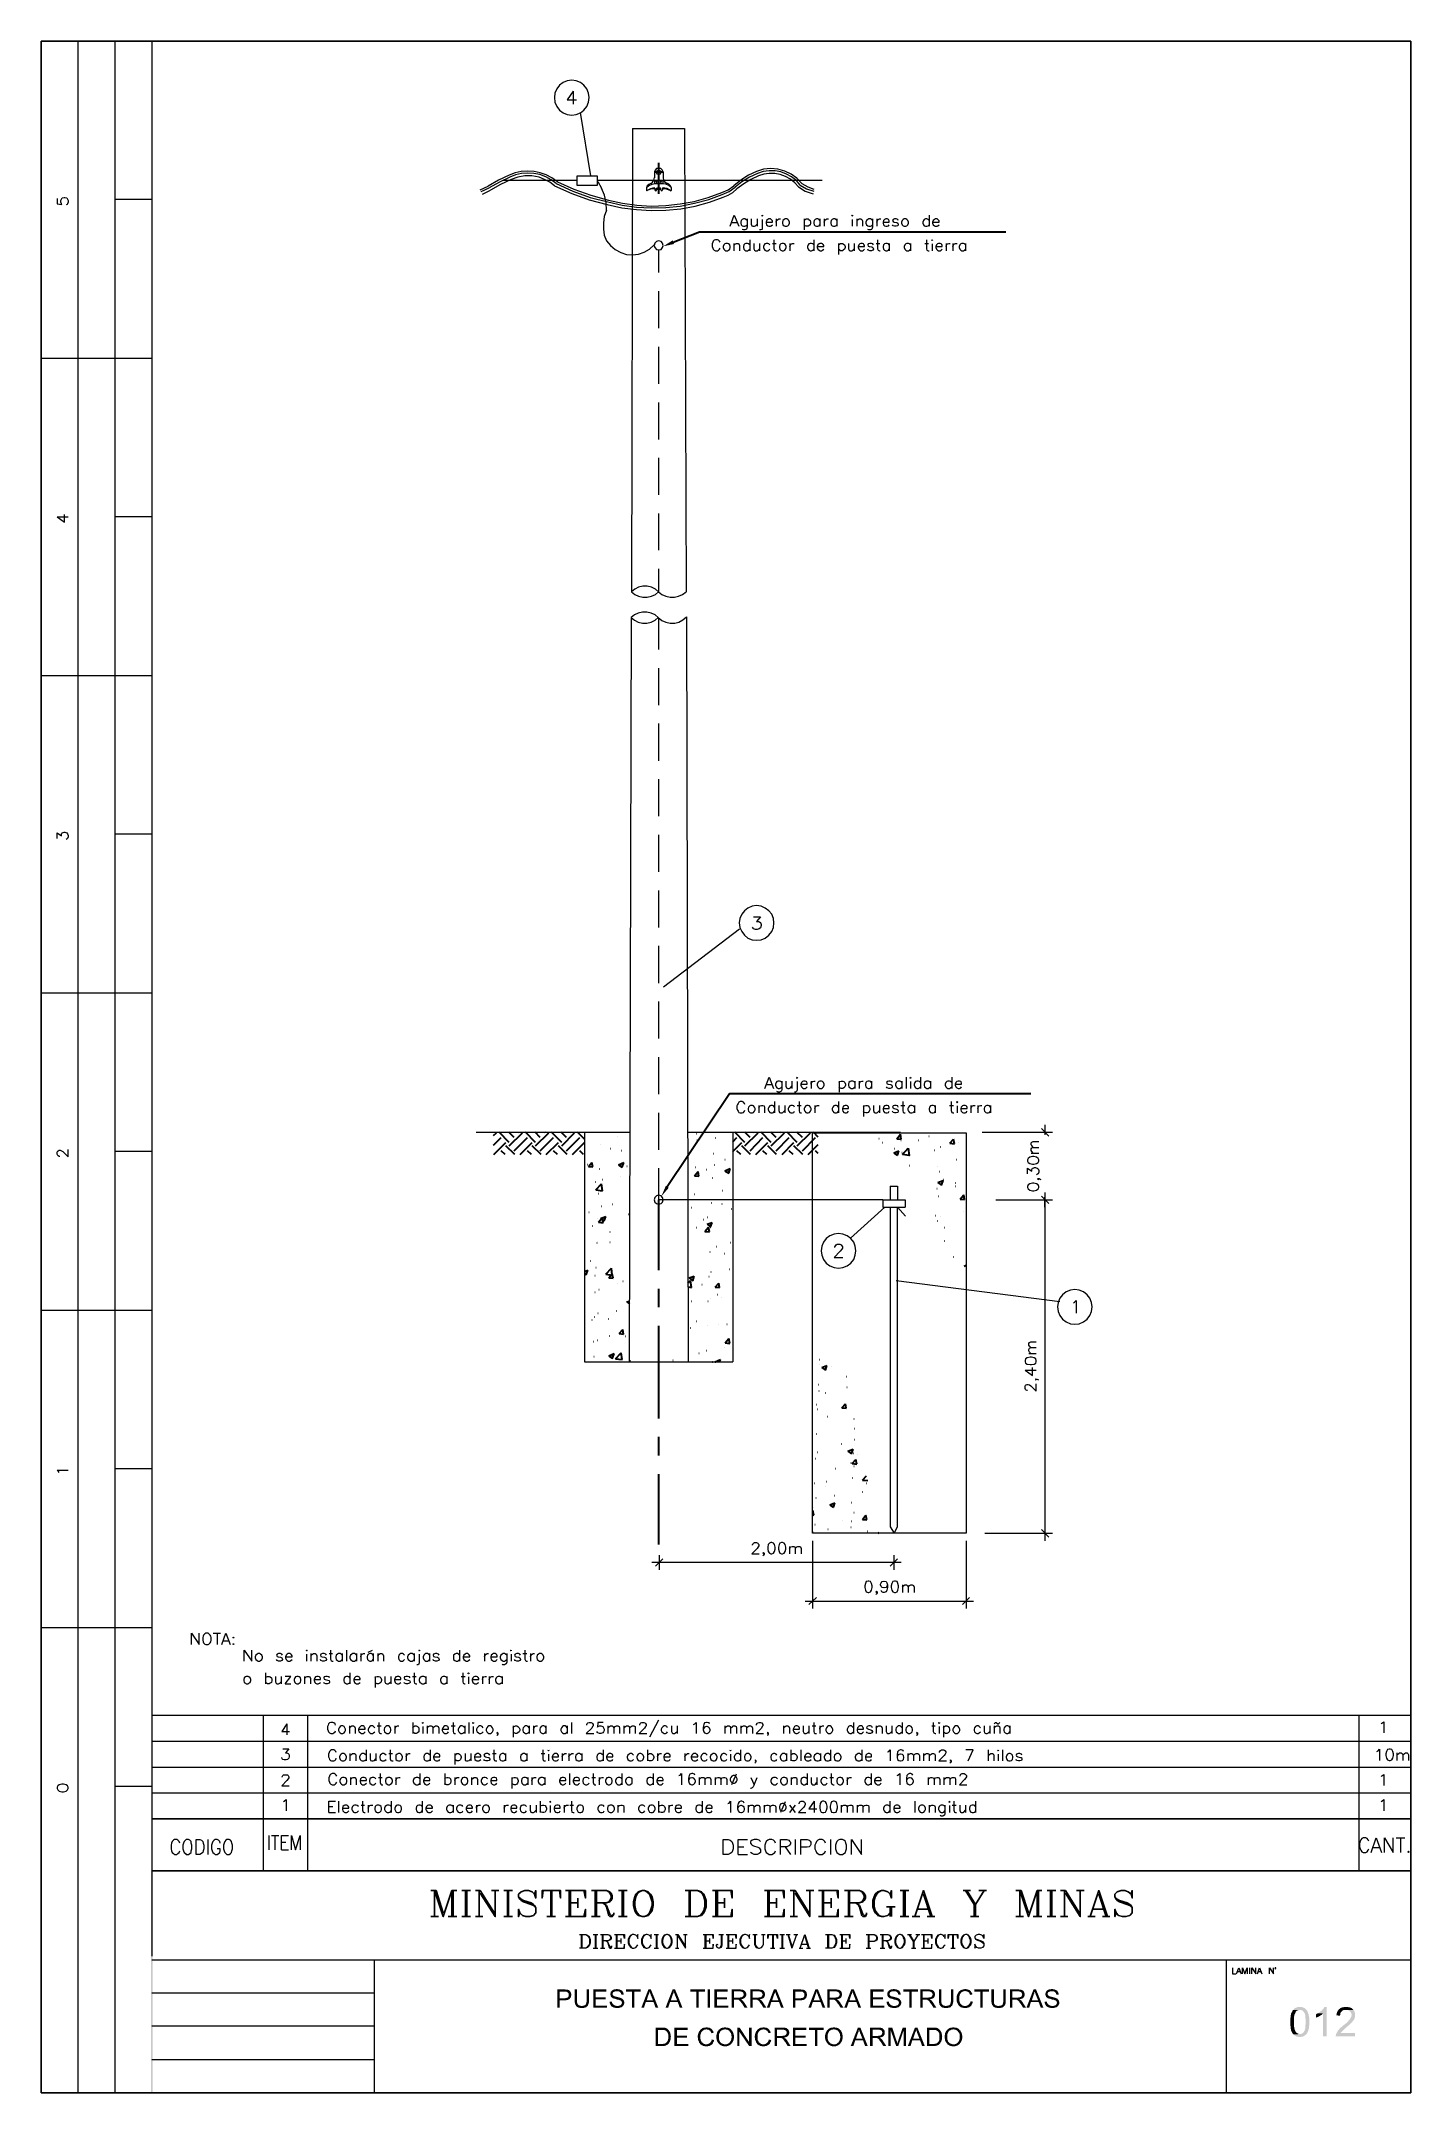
# Model space of a CAD drawing. Header units: millimetres. Extents: x 8 to 202, y 3 to 294.
import ezdxf

# ---------------------------------------------------------------- set-up
doc = ezdxf.new("R2010")
doc.units = ezdxf.units.MM
doc.layers.add('DGE_CONTORNOS', color=7, linetype='Continuous', lineweight=0)
doc.layers.add('DGE_RELLENO', color=7, linetype='Continuous', lineweight=0)

msp = doc.modelspace()

# ---------------------------------------------------------------- hatches: boundary and pattern name
at = {"layer": 'DGE_RELLENO', "true_color": 0x000000}
for points in [[(97.5783, 265.162), (97.3667, 265.67), (96.012, 264.8233)], [(96.8163, 131.4734), (96.393, 131.7274), (95.758, 130.2457)], [(23.4527, 34.8263), (23.7067, 34.5723), (201.9723, 34.8263)], [(23.4527, 3.2456), (23.7067, 34.5723), (23.4527, 34.8263)], [(23.7067, 3.3726), (23.4527, 3.2456), (23.7067, 34.5723)], [(23.7067, 34.5723), (201.9723, 34.8263), (201.8453, 34.5723)], [(201.9723, 34.8263), (201.8453, 34.5723), (201.9723, 34.6993)], [(201.9723, 34.6993), (201.8453, 34.5723), (201.9723, 3.2456)], [(201.8453, 34.5723), (201.9723, 3.2456), (201.8453, 3.3726)], [(81.9997, 17.9353), (81.026, 17.9353), (81.026, 15.3106), (81.3647, 15.3106), (81.3647, 16.3689), (82.2537, 16.3689), (82.3383, 16.4113), (82.4653, 16.4113), (82.55, 16.4536), (82.5923, 16.4536), (82.6347, 16.4959), (82.7193, 16.5383), (82.7617, 16.5806), (82.804, 16.5806), (82.804, 16.623), (81.3647, 16.6653), (81.3647, 17.5966), (82.042, 17.5966), (82.8463, 17.639), (82.804, 17.6813), (82.7617, 17.7236), (82.7193, 17.7659), (82.677, 17.8083), (82.5923, 17.8083), (82.55, 17.8506), (82.4653, 17.8929), (82.3807, 17.8929), (82.169, 17.8929), (82.0843, 17.9353)], [(82.8463, 17.639), (82.042, 17.5966), (82.3383, 17.5966), (82.3807, 17.5543), (82.4653, 17.5119), (82.5077, 17.4696), (82.55, 17.4273), (82.5923, 17.3849), (82.6347, 17.3003), (82.6347, 16.9616), (82.5923, 16.9193), (82.55, 16.8346), (82.5077, 16.7923), (82.4653, 16.7499), (82.423, 16.7499), (82.3383, 16.7076), (82.2113, 16.7076), (82.1267, 16.6653), (81.3647, 16.6653), (82.804, 16.623), (82.8463, 16.7076), (82.8887, 16.7499), (82.931, 16.7923), (82.9733, 16.8769), (82.9733, 17.0039), (83.0157, 17.0886), (83.0157, 17.2579), (82.9733, 17.3003), (82.9733, 17.3849), (82.931, 17.4696), (82.931, 17.5119), (82.8887, 17.5543)], [(83.82, 17.9353), (83.4813, 17.9353), (83.4813, 16.0726), (83.5237, 15.988), (83.5237, 15.8609), (83.566, 15.8186), (83.566, 15.7339), (83.6083, 15.6916), (83.6507, 15.6493), (83.693, 15.5646), (84.455, 15.5646), (84.3703, 15.5646), (84.2857, 15.607), (84.201, 15.607), (84.1587, 15.6493), (84.1163, 15.6493), (84.0317, 15.6916), (83.9893, 15.7339), (83.947, 15.7763), (83.9047, 15.8609), (83.8623, 15.9033), (83.8623, 16.0303), (83.82, 16.0726), (83.82, 16.4113)], [(85.5133, 17.9353), (85.1747, 17.9353), (85.1747, 16.1573), (85.1323, 16.0726), (85.1323, 15.9456), (85.09, 15.9033), (85.09, 15.8186), (85.0477, 15.7763), (85.0053, 15.7339), (84.963, 15.6916), (84.9207, 15.6493), (84.836, 15.6493), (84.7937, 15.607), (84.6243, 15.607), (84.582, 15.5646), (83.693, 15.5646), (83.7353, 15.5223), (83.7777, 15.4799), (83.82, 15.4376), (83.9047, 15.3953), (83.947, 15.3953), (83.9893, 15.3529), (84.074, 15.3106), (84.201, 15.3106), (84.2433, 15.2683), (84.709, 15.2683), (84.7937, 15.3106), (84.9207, 15.3106), (85.0053, 15.3529), (85.0477, 15.3953), (85.1323, 15.3953), (85.1747, 15.4376), (85.217, 15.5223), (85.3017, 15.5646), (85.344, 15.607), (85.3863, 15.6493), (85.3863, 15.7339), (85.4287, 15.7763), (85.4287, 15.8186), (85.471, 15.9033), (85.471, 16.0303), (85.5133, 16.0726), (85.5133, 16.4113)], [(87.9687, 17.9353), (86.106, 17.9353), (86.106, 15.3106), (88.0533, 15.3106), (88.0533, 15.607), (86.4447, 15.607), (86.4447, 16.4959), (87.884, 16.4959), (87.884, 16.7923), (86.4447, 16.7923), (86.4447, 17.5966), (87.9687, 17.5966)], [(89.4503, 17.9776), (89.3657, 17.9776), (89.3233, 17.9353), (89.1117, 17.9353), (89.027, 17.8929), (88.9847, 17.8929), (88.9, 17.8506), (88.8577, 17.8083), (88.773, 17.7659), (88.7307, 17.7236), (88.6883, 17.6813), (88.646, 17.5966), (88.6037, 17.5966), (88.6037, 17.5119), (88.5613, 17.4696), (88.5613, 17.3849), (88.519, 17.3003), (88.519, 17.1733), (88.5613, 17.131), (88.5613, 17.0463), (88.6037, 16.9616), (88.6037, 16.9193), (88.646, 16.9193), (88.646, 16.8346), (88.7307, 16.7923), (88.773, 16.7499), (88.8153, 16.7076), (88.9, 16.6653), (88.9423, 16.6653), (89.027, 16.623), (89.0693, 16.623), (89.154, 16.5806), (89.2387, 16.5806), (89.3233, 16.5383), (89.408, 16.4959), (89.4503, 16.4959), (89.5773, 16.4536), (89.7043, 16.4536), (89.789, 16.4113), (89.8313, 16.4113), (89.8737, 16.3689), (89.9583, 16.3689), (90.0007, 16.3266), (90.043, 16.2843), (90.0853, 16.2419), (90.1277, 16.1996), (90.1277, 16.1573), (90.17, 16.0726), (90.17, 15.9456), (90.1277, 15.8609), (90.0853, 15.7763), (90.043, 15.7339), (90.0007, 15.6916), (89.9583, 15.6493), (89.8737, 15.6493), (89.8313, 15.607), (89.7467, 15.607), (89.662, 15.5646), (88.646, 15.5646), (88.6883, 15.5223), (88.773, 15.4799), (88.8153, 15.4376), (88.9, 15.3953), (88.9423, 15.3529), (89.027, 15.3529), (89.1117, 15.3106), (89.2387, 15.3106), (89.281, 15.2683), (89.535, 15.2683), (89.789, 15.2683), (89.8313, 15.3106), (89.916, 15.3106), (89.9583, 15.3529), (90.043, 15.3529), (90.043, 15.3953), (90.1277, 15.3953), (90.17, 15.4376), (90.2547, 15.4799), (90.297, 15.5646), (90.3393, 15.607), (90.3817, 15.6493), (90.424, 15.6916), (90.4663, 15.7763), (90.4663, 15.8186), (90.5087, 15.9033), (90.5087, 16.1573), (90.4663, 16.2419), (90.4663, 16.2843), (90.424, 16.3689), (90.3817, 16.4113), (90.3393, 16.4536), (90.297, 16.5383), (90.2547, 16.5806), (90.2123, 16.623), (90.1277, 16.6653), (90.043, 16.6653), (90.043, 16.7076), (89.9583, 16.7076), (89.8737, 16.7499), (89.8313, 16.7499), (89.7467, 16.7923), (89.662, 16.7923), (89.5773, 16.8346), (89.4927, 16.8346), (89.408, 16.8769), (89.3233, 16.8769), (89.2387, 16.9193), (89.154, 16.9193), (89.0693, 16.9616), (89.027, 17.0039), (88.9847, 17.0039), (88.9423, 17.0463), (88.9423, 17.0886), (88.9, 17.131), (88.8577, 17.1733), (88.8577, 17.3849), (88.9, 17.4273), (88.9423, 17.5119), (88.9847, 17.5543), (89.027, 17.5543), (89.0693, 17.5966), (89.154, 17.5966), (89.1963, 17.639), (90.2547, 17.639), (90.2123, 17.7236), (90.1277, 17.7659), (90.0853, 17.8083), (90.043, 17.8506), (89.9583, 17.8506), (89.9583, 17.8929), (89.8737, 17.8929), (89.8313, 17.9353), (89.6197, 17.9353), (89.535, 17.9776)], [(90.2547, 17.639), (89.4503, 17.639), (89.7467, 17.639), (89.789, 17.5966), (89.8737, 17.5543), (89.916, 17.5119), (89.9583, 17.4696), (90.0007, 17.4273), (90.043, 17.3849), (90.043, 17.3003), (90.0853, 17.2579), (90.0853, 17.1733), (90.424, 17.1733), (90.424, 17.3426), (90.3817, 17.3849), (90.3817, 17.4696), (90.3393, 17.5119), (90.297, 17.5966)], [(92.837, 17.9353), (90.7627, 17.9353), (90.7627, 17.5966), (91.6093, 17.5966), (91.6093, 15.3106), (91.948, 15.3106), (91.948, 17.5966), (92.837, 17.5966)], [(94.2763, 17.9353), (93.9377, 17.9353), (92.9217, 15.3106), (93.3027, 15.3106), (93.5567, 16.115), (94.6573, 16.115), (93.6837, 16.3689), (93.9377, 17.131), (93.9377, 17.1733), (93.98, 17.2156), (94.0223, 17.3003), (94.0223, 17.3426), (94.0647, 17.4273), (94.0647, 17.5543), (94.107, 17.639)], [(94.2763, 17.9353), (94.107, 17.639), (94.107, 17.5543), (94.1493, 17.4696), (94.1493, 17.4273), (94.1917, 17.3426), (94.234, 17.2579), (94.234, 17.1733), (94.2763, 17.0886), (94.5727, 16.3689), (93.6837, 16.3689), (94.6573, 16.115), (94.9537, 15.3106), (95.3347, 15.3106)], [(97.7053, 17.9353), (97.3667, 17.9353), (96.3507, 15.3106), (96.7317, 15.3106), (96.9857, 16.115), (98.0863, 16.115), (97.1127, 16.3689), (97.3667, 17.131), (97.3667, 17.1733), (97.409, 17.2156), (97.4513, 17.3003), (97.4513, 17.3426), (97.4937, 17.4273), (97.4937, 17.5543), (97.536, 17.639)], [(97.7053, 17.9353), (97.536, 17.639), (97.536, 17.5543), (97.5783, 17.4696), (97.5783, 17.4273), (97.6207, 17.3426), (97.663, 17.2579), (97.663, 17.1733), (97.7053, 17.0886), (98.0017, 16.3689), (97.1127, 16.3689), (98.0863, 16.115), (98.3827, 15.3106), (98.7637, 15.3106)], [(101.9387, 17.9353), (99.8643, 17.9353), (99.8643, 17.5966), (100.711, 17.5966), (100.711, 15.3106), (101.0497, 15.3106), (101.0497, 17.5966), (101.9387, 17.5966)], [(102.3197, 17.9353), (102.6583, 17.9353), (102.6583, 15.3106), (102.3197, 15.3106), (102.3197, 17.9353)], [(105.156, 17.9353), (103.2933, 17.9353), (103.2933, 15.3106), (105.2407, 15.3106), (105.2407, 15.607), (103.632, 15.607), (103.632, 16.4959), (105.0713, 16.4959), (105.0713, 16.7923), (103.632, 16.7923), (103.632, 17.5966), (105.156, 17.5966)], [(106.8493, 17.9353), (105.7063, 17.9353), (105.7063, 15.3106), (106.045, 15.3106), (106.045, 16.4536), (106.426, 16.4536), (107.061, 16.4959), (107.1033, 16.4959), (107.188, 16.5383), (107.2727, 16.5383), (107.315, 16.5806), (107.3997, 16.5806), (107.442, 16.623), (107.5267, 16.6653), (107.569, 16.7076), (107.6113, 16.7499), (106.045, 16.7499), (106.045, 17.639), (106.8493, 17.639), (107.6113, 17.6813), (107.569, 17.7236), (107.4843, 17.7659), (107.442, 17.8083), (107.3997, 17.8506), (107.315, 17.8506), (107.2303, 17.8929), (107.0187, 17.8929), (106.934, 17.9353)], [(107.6113, 17.6813), (106.8493, 17.639), (106.9763, 17.639), (107.061, 17.5966), (107.1457, 17.5966), (107.188, 17.5543), (107.2303, 17.5543), (107.2727, 17.5119), (107.315, 17.4696), (107.3573, 17.4273), (107.3997, 17.3426), (107.3997, 17.3003), (107.442, 17.2156), (107.442, 17.1733), (107.3997, 17.0886), (107.3997, 17.0463), (107.3573, 16.9616), (107.315, 16.9193), (107.2727, 16.8769), (107.2303, 16.8346), (107.1457, 16.8346), (107.1457, 16.7923), (106.934, 16.7923), (106.8493, 16.7499), (106.045, 16.7499), (107.6113, 16.7499), (107.6537, 16.7923), (107.696, 16.8769), (107.7383, 16.9193), (107.7383, 17.0039), (107.7807, 17.0463), (107.7807, 17.3426), (107.7383, 17.3849), (107.7383, 17.4696), (107.696, 17.5543), (107.6537, 17.5966), (107.6537, 17.639)], [(109.5163, 17.9353), (108.3733, 17.9353), (108.3733, 15.3106), (108.712, 15.3106), (108.712, 16.4536), (109.093, 16.4536), (109.728, 16.4959), (109.7703, 16.4959), (109.855, 16.5383), (109.9397, 16.5383), (109.982, 16.5806), (110.0667, 16.5806), (110.109, 16.623), (110.1937, 16.6653), (110.236, 16.7076), (110.2783, 16.7499), (108.712, 16.7499), (108.712, 17.639), (109.5163, 17.639), (110.2783, 17.6813), (110.236, 17.7236), (110.1513, 17.7659), (110.109, 17.8083), (110.0667, 17.8506), (109.982, 17.8506), (109.8973, 17.8929), (109.6857, 17.8929), (109.601, 17.9353)], [(110.2783, 17.6813), (109.5163, 17.639), (109.6433, 17.639), (109.728, 17.5966), (109.8127, 17.5966), (109.855, 17.5543), (109.8973, 17.5543), (109.9397, 17.5119), (109.982, 17.4696), (110.0243, 17.4273), (110.0667, 17.3426), (110.0667, 17.3003), (110.109, 17.2156), (110.109, 17.1733), (110.0667, 17.0886), (110.0667, 17.0463), (110.0243, 16.9616), (109.982, 16.9193), (109.9397, 16.8769), (109.8973, 16.8346), (109.8127, 16.8346), (109.8127, 16.7923), (109.601, 16.7923), (109.5163, 16.7499), (108.712, 16.7499), (110.2783, 16.7499), (110.3207, 16.7923), (110.363, 16.8769), (110.4053, 16.9193), (110.4053, 17.0039), (110.4477, 17.0463), (110.4477, 17.3426), (110.4053, 17.3849), (110.4053, 17.4696), (110.363, 17.5543), (110.3207, 17.5966), (110.3207, 17.639)], [(112.0563, 17.9353), (111.7177, 17.9353), (110.7017, 15.3106), (111.0827, 15.3106), (111.3367, 16.115), (112.4373, 16.115), (111.4637, 16.3689), (111.7177, 17.131), (111.7177, 17.1733), (111.76, 17.2156), (111.8023, 17.3003), (111.8023, 17.3426), (111.8447, 17.4273), (111.8447, 17.5543), (111.887, 17.639)], [(112.0563, 17.9353), (111.887, 17.639), (111.887, 17.5543), (111.9293, 17.4696), (111.9293, 17.4273), (111.9717, 17.3426), (112.014, 17.2579), (112.014, 17.1733), (112.0563, 17.0886), (112.3527, 16.3689), (111.4637, 16.3689), (112.4373, 16.115), (112.7337, 15.3106), (113.1147, 15.3106)], [(115.4007, 17.9353), (114.427, 17.9353), (114.427, 15.3106), (114.7657, 15.3106), (114.7657, 16.3689), (115.6547, 16.3689), (115.7393, 16.4113), (115.8663, 16.4113), (115.951, 16.4536), (115.9933, 16.4536), (116.0357, 16.4959), (116.1203, 16.5383), (116.1627, 16.5806), (116.205, 16.5806), (116.205, 16.623), (114.7657, 16.6653), (114.7657, 17.5966), (115.443, 17.5966), (116.2473, 17.639), (116.205, 17.6813), (116.1627, 17.7236), (116.1203, 17.7659), (116.078, 17.8083), (115.9933, 17.8083), (115.951, 17.8506), (115.8663, 17.8929), (115.7817, 17.8929), (115.57, 17.8929), (115.4853, 17.9353)], [(116.2473, 17.639), (115.443, 17.5966), (115.7393, 17.5966), (115.7817, 17.5543), (115.8663, 17.5119), (115.9087, 17.4696), (115.951, 17.4273), (115.9933, 17.3849), (116.0357, 17.3003), (116.0357, 16.9616), (115.9933, 16.9193), (115.951, 16.8346), (115.9087, 16.7923), (115.8663, 16.7499), (115.824, 16.7499), (115.7393, 16.7076), (115.6123, 16.7076), (115.5277, 16.6653), (114.7657, 16.6653), (116.205, 16.623), (116.2473, 16.7076), (116.2897, 16.7499), (116.332, 16.7923), (116.3743, 16.8769), (116.3743, 17.0039), (116.4167, 17.0886), (116.4167, 17.2579), (116.3743, 17.3003), (116.3743, 17.3849), (116.332, 17.4696), (116.332, 17.5119), (116.2897, 17.5543)], [(117.9407, 17.9353), (117.602, 17.9353), (116.586, 15.3106), (116.967, 15.3106), (117.221, 16.115), (118.3217, 16.115), (117.348, 16.3689), (117.602, 17.131), (117.602, 17.1733), (117.6443, 17.2156), (117.6867, 17.3003), (117.6867, 17.3426), (117.729, 17.4273), (117.729, 17.5543), (117.7713, 17.639)], [(117.9407, 17.9353), (117.7713, 17.639), (117.7713, 17.5543), (117.8137, 17.4696), (117.8137, 17.4273), (117.856, 17.3426), (117.8983, 17.2579), (117.8983, 17.1733), (117.9407, 17.0886), (118.237, 16.3689), (117.348, 16.3689), (118.3217, 16.115), (118.618, 15.3106), (118.999, 15.3106)], [(120.4383, 17.9353), (119.2953, 17.9353), (119.2953, 15.3106), (119.634, 15.3106), (119.634, 16.4536), (120.015, 16.4536), (120.65, 16.4959), (120.6923, 16.4959), (120.777, 16.5383), (120.8617, 16.5383), (120.904, 16.5806), (120.9887, 16.5806), (121.031, 16.623), (121.1157, 16.6653), (121.158, 16.7076), (121.2003, 16.7499), (119.634, 16.7499), (119.634, 17.639), (120.4383, 17.639), (121.2003, 17.6813), (121.158, 17.7236), (121.0733, 17.7659), (121.031, 17.8083), (120.9887, 17.8506), (120.904, 17.8506), (120.8193, 17.8929), (120.6077, 17.8929), (120.523, 17.9353)], [(121.2003, 17.6813), (120.4383, 17.639), (120.5653, 17.639), (120.65, 17.5966), (120.7347, 17.5966), (120.777, 17.5543), (120.8193, 17.5543), (120.8617, 17.5119), (120.904, 17.4696), (120.9463, 17.4273), (120.9887, 17.3426), (120.9887, 17.3003), (121.031, 17.2156), (121.031, 17.1733), (120.9887, 17.0886), (120.9887, 17.0463), (120.9463, 16.9616), (120.904, 16.9193), (120.8617, 16.8769), (120.8193, 16.8346), (120.7347, 16.8346), (120.7347, 16.7923), (120.523, 16.7923), (120.4383, 16.7499), (119.634, 16.7499), (121.2003, 16.7499), (121.2427, 16.7923), (121.285, 16.8769), (121.3273, 16.9193), (121.3273, 17.0039), (121.3697, 17.0463), (121.3697, 17.3426), (121.3273, 17.3849), (121.3273, 17.4696), (121.285, 17.5543), (121.2427, 17.5966), (121.2427, 17.639)], [(123.0207, 17.9353), (122.682, 17.9353), (121.666, 15.3106), (122.047, 15.3106), (122.301, 16.115), (123.4017, 16.115), (122.428, 16.3689), (122.682, 17.131), (122.682, 17.1733), (122.7243, 17.2156), (122.7667, 17.3003), (122.7667, 17.3426), (122.809, 17.4273), (122.809, 17.5543), (122.8513, 17.639)], [(123.0207, 17.9353), (122.8513, 17.639), (122.8513, 17.5543), (122.8937, 17.4696), (122.8937, 17.4273), (122.936, 17.3426), (122.9783, 17.2579), (122.9783, 17.1733), (123.0207, 17.0886), (123.317, 16.3689), (122.428, 16.3689), (123.4017, 16.115), (123.698, 15.3106), (124.079, 15.3106)], [(127.254, 17.9353), (125.3913, 17.9353), (125.3913, 15.3106), (127.3387, 15.3106), (127.3387, 15.607), (125.73, 15.607), (125.73, 16.4959), (127.1693, 16.4959), (127.1693, 16.7923), (125.73, 16.7923), (125.73, 17.5966), (127.254, 17.5966)], [(128.6933, 17.9776), (128.6087, 17.9776), (128.5663, 17.9353), (128.3547, 17.9353), (128.27, 17.8929), (128.2277, 17.8929), (128.143, 17.8506), (128.1007, 17.8083), (128.016, 17.7659), (127.9737, 17.7236), (127.9313, 17.6813), (127.889, 17.5966), (127.8467, 17.5966), (127.8467, 17.5119), (127.8043, 17.4696), (127.8043, 17.3849), (127.762, 17.3003), (127.762, 17.1733), (127.8043, 17.131), (127.8043, 17.0463), (127.8467, 16.9616), (127.8467, 16.9193), (127.889, 16.9193), (127.889, 16.8346), (127.9737, 16.7923), (128.016, 16.7499), (128.0583, 16.7076), (128.143, 16.6653), (128.1853, 16.6653), (128.27, 16.623), (128.3123, 16.623), (128.397, 16.5806), (128.4817, 16.5806), (128.5663, 16.5383), (128.651, 16.4959), (128.6933, 16.4959), (128.8203, 16.4536), (128.9473, 16.4536), (129.032, 16.4113), (129.0743, 16.4113), (129.1167, 16.3689), (129.2013, 16.3689), (129.2437, 16.3266), (129.286, 16.2843), (129.3283, 16.2419), (129.3707, 16.1996), (129.3707, 16.1573), (129.413, 16.0726), (129.413, 15.9456), (129.3707, 15.8609), (129.3283, 15.7763), (129.286, 15.7339), (129.2437, 15.6916), (129.2013, 15.6493), (129.1167, 15.6493), (129.0743, 15.607), (128.9897, 15.607), (128.905, 15.5646), (127.889, 15.5646), (127.9313, 15.5223), (128.016, 15.4799), (128.0583, 15.4376), (128.143, 15.3953), (128.1853, 15.3529), (128.27, 15.3529), (128.3547, 15.3106), (128.4817, 15.3106), (128.524, 15.2683), (128.778, 15.2683), (129.032, 15.2683), (129.0743, 15.3106), (129.159, 15.3106), (129.2013, 15.3529), (129.286, 15.3529), (129.286, 15.3953), (129.3707, 15.3953), (129.413, 15.4376), (129.4977, 15.4799), (129.54, 15.5646), (129.5823, 15.607), (129.6247, 15.6493), (129.667, 15.6916), (129.7093, 15.7763), (129.7093, 15.8186), (129.7517, 15.9033), (129.7517, 16.1573), (129.7093, 16.2419), (129.7093, 16.2843), (129.667, 16.3689), (129.6247, 16.4113), (129.5823, 16.4536), (129.54, 16.5383), (129.4977, 16.5806), (129.4553, 16.623), (129.3707, 16.6653), (129.286, 16.6653), (129.286, 16.7076), (129.2013, 16.7076), (129.1167, 16.7499), (129.0743, 16.7499), (128.9897, 16.7923), (128.905, 16.7923), (128.8203, 16.8346), (128.7357, 16.8346), (128.651, 16.8769), (128.5663, 16.8769), (128.4817, 16.9193), (128.397, 16.9193), (128.3123, 16.9616), (128.27, 17.0039), (128.2277, 17.0039), (128.1853, 17.0463), (128.1853, 17.0886), (128.143, 17.131), (128.1007, 17.1733), (128.1007, 17.3849), (128.143, 17.4273), (128.1853, 17.5119), (128.2277, 17.5543), (128.27, 17.5543), (128.3123, 17.5966), (128.397, 17.5966), (128.4393, 17.639), (129.4977, 17.639), (129.4553, 17.7236), (129.3707, 17.7659), (129.3283, 17.8083), (129.286, 17.8506), (129.2013, 17.8506), (129.2013, 17.8929), (129.1167, 17.8929), (129.0743, 17.9353), (128.8627, 17.9353), (128.778, 17.9776)], [(129.4977, 17.639), (128.6933, 17.639), (128.9897, 17.639), (129.032, 17.5966), (129.1167, 17.5543), (129.159, 17.5119), (129.2013, 17.4696), (129.2437, 17.4273), (129.286, 17.3849), (129.286, 17.3003), (129.3283, 17.2579), (129.3283, 17.1733), (129.667, 17.1733), (129.667, 17.3426), (129.6247, 17.3849), (129.6247, 17.4696), (129.5823, 17.5119), (129.54, 17.5966)], [(132.1223, 17.9353), (130.048, 17.9353), (130.048, 17.5966), (130.8947, 17.5966), (130.8947, 15.3106), (131.2333, 15.3106), (131.2333, 17.5966), (132.1223, 17.5966)], [(133.604, 17.9353), (132.461, 17.9353), (132.461, 15.3106), (132.7997, 15.3106), (132.7997, 16.4536), (133.1807, 16.4536), (133.8157, 16.4959), (133.858, 16.4959), (133.9427, 16.5383), (134.0273, 16.5383), (134.0697, 16.5806), (134.1543, 16.5806), (134.1967, 16.623), (134.2813, 16.6653), (134.3237, 16.7076), (134.366, 16.7499), (132.7997, 16.7499), (132.7997, 17.639), (133.604, 17.639), (134.366, 17.6813), (134.3237, 17.7236), (134.239, 17.7659), (134.1967, 17.8083), (134.1543, 17.8506), (134.0697, 17.8506), (133.985, 17.8929), (133.7733, 17.8929), (133.6887, 17.9353)], [(134.366, 17.6813), (133.604, 17.639), (133.731, 17.639), (133.8157, 17.5966), (133.9003, 17.5966), (133.9427, 17.5543), (133.985, 17.5543), (134.0273, 17.5119), (134.0697, 17.4696), (134.112, 17.4273), (134.1543, 17.3426), (134.1543, 17.3003), (134.1967, 17.2156), (134.1967, 17.1733), (134.1543, 17.0886), (134.1543, 17.0463), (134.112, 16.9616), (134.0697, 16.9193), (134.0273, 16.8769), (133.985, 16.8346), (133.9003, 16.8346), (133.9003, 16.7923), (133.6887, 16.7923), (133.604, 16.7499), (132.7997, 16.7499), (134.366, 16.7499), (134.4083, 16.7923), (134.4507, 16.8769), (134.493, 16.9193), (134.493, 17.0039), (134.5353, 17.0463), (134.5353, 17.3426), (134.493, 17.3849), (134.493, 17.4696), (134.4507, 17.5543), (134.4083, 17.5966), (134.4083, 17.639)], [(135.4243, 17.9353), (135.0857, 17.9353), (135.0857, 16.0726), (135.128, 15.988), (135.128, 15.8609), (135.1703, 15.8186), (135.1703, 15.7339), (135.2127, 15.6916), (135.255, 15.6493), (135.2973, 15.5646), (136.0593, 15.5646), (135.9747, 15.5646), (135.89, 15.607), (135.8053, 15.607), (135.763, 15.6493), (135.7207, 15.6493), (135.636, 15.6916), (135.5937, 15.7339), (135.5513, 15.7763), (135.509, 15.8609), (135.4667, 15.9033), (135.4667, 16.0303), (135.4243, 16.0726), (135.4243, 16.4113)], [(137.1177, 17.9353), (136.779, 17.9353), (136.779, 16.1573), (136.7367, 16.0726), (136.7367, 15.9456), (136.6943, 15.9033), (136.6943, 15.8186), (136.652, 15.7763), (136.6097, 15.7339), (136.5673, 15.6916), (136.525, 15.6493), (136.4403, 15.6493), (136.398, 15.607), (136.2287, 15.607), (136.1863, 15.5646), (135.2973, 15.5646), (135.3397, 15.5223), (135.382, 15.4799), (135.4243, 15.4376), (135.509, 15.3953), (135.5513, 15.3953), (135.5937, 15.3529), (135.6783, 15.3106), (135.8053, 15.3106), (135.8477, 15.2683), (136.3133, 15.2683), (136.398, 15.3106), (136.525, 15.3106), (136.6097, 15.3529), (136.652, 15.3953), (136.7367, 15.3953), (136.779, 15.4376), (136.8213, 15.5223), (136.906, 15.5646), (136.9483, 15.607), (136.9907, 15.6493), (136.9907, 15.7339), (137.033, 15.7763), (137.033, 15.8186), (137.0753, 15.9033), (137.0753, 16.0303), (137.1177, 16.0726), (137.1177, 16.4113)], [(138.811, 17.9776), (138.7263, 17.9776), (138.684, 17.9353), (138.5147, 17.9353), (138.4723, 17.8929), (138.3877, 17.8929), (138.303, 17.8506), (138.2607, 17.8506), (138.176, 17.8083), (138.1337, 17.7659), (138.0913, 17.7236), (138.0067, 17.6813), (137.9643, 17.639), (137.922, 17.5966), (137.8797, 17.5119), (137.8373, 17.4696), (137.795, 17.4273), (137.7527, 17.3426), (137.7103, 17.2579), (137.7103, 17.2156), (137.668, 17.131), (137.668, 17.0886), (137.6257, 17.0039), (137.6257, 16.8769), (137.5833, 16.7923), (137.5833, 16.4959), (137.6257, 16.4113), (137.6257, 16.1996), (137.668, 16.115), (137.668, 16.0726), (137.7103, 15.988), (137.7527, 15.9456), (137.7527, 15.8609), (137.795, 15.7763), (137.8373, 15.7339), (137.8797, 15.6916), (137.922, 15.607), (137.9643, 15.5646), (138.0067, 15.5223), (138.811, 15.5646), (138.5993, 15.5646), (138.557, 15.607), (138.4723, 15.607), (138.43, 15.6493), (138.3453, 15.6916), (138.303, 15.7339), (138.2607, 15.7763), (138.2183, 15.8186), (138.1337, 15.8609), (138.1337, 15.9033), (138.0913, 15.988), (138.049, 16.0726), (138.0067, 16.115), (138.0067, 16.2419), (137.9643, 16.3266), (137.9643, 16.9193), (138.0067, 17.0039), (138.0067, 17.0463), (138.049, 17.131), (138.049, 17.1733), (138.0913, 17.2579), (138.1337, 17.3003), (138.176, 17.3849), (138.2183, 17.4273), (138.2607, 17.4696), (138.303, 17.5119), (138.3453, 17.5543), (138.3877, 17.5543), (138.4723, 17.5966), (138.5147, 17.639), (138.684, 17.639), (138.7263, 17.6813), (139.573, 17.6813), (139.5307, 17.7236), (139.4883, 17.7659), (139.446, 17.8083), (139.4037, 17.8083), (139.319, 17.8506), (139.2767, 17.8929), (139.192, 17.8929), (139.1073, 17.9353), (138.9803, 17.9353), (138.8957, 17.9776)], [(139.573, 17.6813), (138.811, 17.6813), (138.8533, 17.6813), (138.938, 17.639), (139.065, 17.639), (139.1497, 17.5966), (139.192, 17.5543), (139.2343, 17.5543), (139.2767, 17.5119), (139.3613, 17.4696), (139.4037, 17.3849), (139.4037, 17.3426), (139.446, 17.2579), (139.4883, 17.2156), (139.5307, 17.131), (139.8693, 17.2156), (139.827, 17.2579), (139.827, 17.3003), (139.7847, 17.3849), (139.7423, 17.4273), (139.7, 17.5119), (139.6577, 17.5543), (139.6153, 17.639)], [(142.1977, 17.9353), (140.1233, 17.9353), (140.1233, 17.5966), (140.97, 17.5966), (140.97, 15.3106), (141.3087, 15.3106), (141.3087, 17.5966), (142.1977, 17.5966)], [(142.875, 17.9353), (142.5363, 17.9353), (142.5363, 16.0726), (142.5787, 15.988), (142.5787, 15.8609), (142.621, 15.8186), (142.621, 15.7339), (142.6633, 15.6916), (142.7057, 15.6493), (142.748, 15.5646), (143.51, 15.5646), (143.4253, 15.5646), (143.3407, 15.607), (143.256, 15.607), (143.2137, 15.6493), (143.1713, 15.6493), (143.0867, 15.6916), (143.0443, 15.7339), (143.002, 15.7763), (142.9597, 15.8609), (142.9173, 15.9033), (142.9173, 16.0303), (142.875, 16.0726), (142.875, 16.4113)], [(144.5683, 17.9353), (144.2297, 17.9353), (144.2297, 16.1573), (144.1873, 16.0726), (144.1873, 15.9456), (144.145, 15.9033), (144.145, 15.8186), (144.1027, 15.7763), (144.0603, 15.7339), (144.018, 15.6916), (143.9757, 15.6493), (143.891, 15.6493), (143.8487, 15.607), (143.6793, 15.607), (143.637, 15.5646), (142.748, 15.5646), (142.7903, 15.5223), (142.8327, 15.4799), (142.875, 15.4376), (142.9597, 15.3953), (143.002, 15.3953), (143.0443, 15.3529), (143.129, 15.3106), (143.256, 15.3106), (143.2983, 15.2683), (143.764, 15.2683), (143.8487, 15.3106), (143.9757, 15.3106), (144.0603, 15.3529), (144.1027, 15.3953), (144.1873, 15.3953), (144.2297, 15.4376), (144.272, 15.5223), (144.3567, 15.5646), (144.399, 15.607), (144.4413, 15.6493), (144.4413, 15.7339), (144.4837, 15.7763), (144.4837, 15.8186), (144.526, 15.9033), (144.526, 16.0303), (144.5683, 16.0726), (144.5683, 16.4113)], [(146.304, 17.9353), (145.161, 17.9353), (145.161, 15.3106), (145.4997, 15.3106), (145.4997, 16.4536), (145.8807, 16.4536), (146.5157, 16.4959), (146.558, 16.4959), (146.6427, 16.5383), (146.7273, 16.5383), (146.7697, 16.5806), (146.8543, 16.5806), (146.8967, 16.623), (146.9813, 16.6653), (147.0237, 16.7076), (147.066, 16.7499), (145.4997, 16.7499), (145.4997, 17.639), (146.304, 17.639), (147.066, 17.6813), (147.0237, 17.7236), (146.939, 17.7659), (146.8967, 17.8083), (146.8543, 17.8506), (146.7697, 17.8506), (146.685, 17.8929), (146.4733, 17.8929), (146.3887, 17.9353)], [(147.066, 17.6813), (146.304, 17.639), (146.431, 17.639), (146.5157, 17.5966), (146.6003, 17.5966), (146.6427, 17.5543), (146.685, 17.5543), (146.7273, 17.5119), (146.7697, 17.4696), (146.812, 17.4273), (146.8543, 17.3426), (146.8543, 17.3003), (146.8967, 17.2156), (146.8967, 17.1733), (146.8543, 17.0886), (146.8543, 17.0463), (146.812, 16.9616), (146.7697, 16.9193), (146.7273, 16.8769), (146.685, 16.8346), (146.6003, 16.8346), (146.6003, 16.7923), (146.3887, 16.7923), (146.304, 16.7499), (145.4997, 16.7499), (147.066, 16.7499), (147.1083, 16.7923), (147.1507, 16.8769), (147.193, 16.9193), (147.193, 17.0039), (147.2353, 17.0463), (147.2353, 17.3426), (147.193, 17.3849), (147.193, 17.4696), (147.1507, 17.5543), (147.1083, 17.5966), (147.1083, 17.639)], [(148.844, 17.9353), (148.5053, 17.9353), (147.4893, 15.3106), (147.8703, 15.3106), (148.1243, 16.115), (149.225, 16.115), (148.2513, 16.3689), (148.5053, 17.131), (148.5053, 17.1733), (148.5477, 17.2156), (148.59, 17.3003), (148.59, 17.3426), (148.6323, 17.4273), (148.6323, 17.5543), (148.6747, 17.639)], [(148.844, 17.9353), (148.6747, 17.639), (148.6747, 17.5543), (148.717, 17.4696), (148.717, 17.4273), (148.7593, 17.3426), (148.8017, 17.2579), (148.8017, 17.1733), (148.844, 17.0886), (149.1403, 16.3689), (148.2513, 16.3689), (149.225, 16.115), (149.5213, 15.3106), (149.9023, 15.3106)], [(151.0877, 17.9776), (151.003, 17.9776), (150.9607, 17.9353), (150.749, 17.9353), (150.6643, 17.8929), (150.622, 17.8929), (150.5373, 17.8506), (150.495, 17.8083), (150.4103, 17.7659), (150.368, 17.7236), (150.3257, 17.6813), (150.2833, 17.5966), (150.241, 17.5966), (150.241, 17.5119), (150.1987, 17.4696), (150.1987, 17.3849), (150.1563, 17.3003), (150.1563, 17.1733), (150.1987, 17.131), (150.1987, 17.0463), (150.241, 16.9616), (150.241, 16.9193), (150.2833, 16.9193), (150.2833, 16.8346), (150.368, 16.7923), (150.4103, 16.7499), (150.4527, 16.7076), (150.5373, 16.6653), (150.5797, 16.6653), (150.6643, 16.623), (150.7067, 16.623), (150.7913, 16.5806), (150.876, 16.5806), (150.9607, 16.5383), (151.0453, 16.4959), (151.0877, 16.4959), (151.2147, 16.4536), (151.3417, 16.4536), (151.4263, 16.4113), (151.4687, 16.4113), (151.511, 16.3689), (151.5957, 16.3689), (151.638, 16.3266), (151.6803, 16.2843), (151.7227, 16.2419), (151.765, 16.1996), (151.765, 16.1573), (151.8073, 16.0726), (151.8073, 15.9456), (151.765, 15.8609), (151.7227, 15.7763), (151.6803, 15.7339), (151.638, 15.6916), (151.5957, 15.6493), (151.511, 15.6493), (151.4687, 15.607), (151.384, 15.607), (151.2993, 15.5646), (150.2833, 15.5646), (150.3257, 15.5223), (150.4103, 15.4799), (150.4527, 15.4376), (150.5373, 15.3953), (150.5797, 15.3529), (150.6643, 15.3529), (150.749, 15.3106), (150.876, 15.3106), (150.9183, 15.2683), (151.1723, 15.2683), (151.4263, 15.2683), (151.4687, 15.3106), (151.5533, 15.3106), (151.5957, 15.3529), (151.6803, 15.3529), (151.6803, 15.3953), (151.765, 15.3953), (151.8073, 15.4376), (151.892, 15.4799), (151.9343, 15.5646), (151.9767, 15.607), (152.019, 15.6493), (152.0613, 15.6916), (152.1037, 15.7763), (152.1037, 15.8186), (152.146, 15.9033), (152.146, 16.1573), (152.1037, 16.2419), (152.1037, 16.2843), (152.0613, 16.3689), (152.019, 16.4113), (151.9767, 16.4536), (151.9343, 16.5383), (151.892, 16.5806), (151.8497, 16.623), (151.765, 16.6653), (151.6803, 16.6653), (151.6803, 16.7076), (151.5957, 16.7076), (151.511, 16.7499), (151.4687, 16.7499), (151.384, 16.7923), (151.2993, 16.7923), (151.2147, 16.8346), (151.13, 16.8346), (151.0453, 16.8769), (150.9607, 16.8769), (150.876, 16.9193), (150.7913, 16.9193), (150.7067, 16.9616), (150.6643, 17.0039), (150.622, 17.0039), (150.5797, 17.0463), (150.5797, 17.0886), (150.5373, 17.131), (150.495, 17.1733), (150.495, 17.3849), (150.5373, 17.4273), (150.5797, 17.5119), (150.622, 17.5543), (150.6643, 17.5543), (150.7067, 17.5966), (150.7913, 17.5966), (150.8337, 17.639), (151.892, 17.639), (151.8497, 17.7236), (151.765, 17.7659), (151.7227, 17.8083), (151.6803, 17.8506), (151.5957, 17.8506), (151.5957, 17.8929), (151.511, 17.8929), (151.4687, 17.9353), (151.257, 17.9353), (151.1723, 17.9776)], [(151.892, 17.639), (151.0877, 17.639), (151.384, 17.639), (151.4263, 17.5966), (151.511, 17.5543), (151.5533, 17.5119), (151.5957, 17.4696), (151.638, 17.4273), (151.6803, 17.3849), (151.6803, 17.3003), (151.7227, 17.2579), (151.7227, 17.1733), (152.0613, 17.1733), (152.0613, 17.3426), (152.019, 17.3849), (152.019, 17.4696), (151.9767, 17.5119), (151.9343, 17.5966)], [(88.773, 16.1573), (88.4343, 16.1573), (88.4343, 15.988), (88.4767, 15.9456), (88.4767, 15.8609), (88.519, 15.8186), (88.519, 15.7339), (88.5613, 15.6916), (88.6037, 15.6493), (88.646, 15.5646), (89.535, 15.5646), (89.408, 15.5646), (89.3233, 15.607), (89.2387, 15.607), (89.1963, 15.6493), (89.1117, 15.6493), (89.0693, 15.6916), (89.027, 15.7339), (88.9423, 15.7763), (88.9, 15.8186), (88.8577, 15.8609), (88.8577, 15.9033), (88.8153, 15.9456), (88.773, 16.0303), (88.773, 16.115)], [(107.061, 16.4959), (106.426, 16.4536), (106.68, 16.4536), (106.7223, 16.4113), (106.807, 16.3689), (106.8493, 16.3266), (106.8917, 16.2843), (106.9763, 16.1996), (107.0187, 16.1573), (107.0187, 16.115), (107.061, 16.0726), (107.1033, 15.988), (107.1457, 15.9456), (107.2303, 15.8609), (107.569, 15.3106), (107.9923, 15.3106), (107.5267, 16.0303), (107.4843, 16.115), (107.442, 16.1573), (107.3997, 16.1996), (107.3573, 16.2843), (107.315, 16.3266), (107.2727, 16.3689), (107.2303, 16.3689), (107.188, 16.4113), (107.1033, 16.4536)], [(109.728, 16.4959), (109.093, 16.4536), (109.347, 16.4536), (109.3893, 16.4113), (109.474, 16.3689), (109.5163, 16.3266), (109.5587, 16.2843), (109.6433, 16.1996), (109.6857, 16.1573), (109.6857, 16.115), (109.728, 16.0726), (109.7703, 15.988), (109.8127, 15.9456), (109.8973, 15.8609), (110.236, 15.3106), (110.6593, 15.3106), (110.1937, 16.0303), (110.1513, 16.115), (110.109, 16.1573), (110.0667, 16.1996), (110.0243, 16.2843), (109.982, 16.3266), (109.9397, 16.3689), (109.8973, 16.3689), (109.855, 16.4113), (109.7703, 16.4536)], [(120.65, 16.4959), (120.015, 16.4536), (120.269, 16.4536), (120.3113, 16.4113), (120.396, 16.3689), (120.4383, 16.3266), (120.4807, 16.2843), (120.5653, 16.1996), (120.6077, 16.1573), (120.6077, 16.115), (120.65, 16.0726), (120.6923, 15.988), (120.7347, 15.9456), (120.8193, 15.8609), (121.158, 15.3106), (121.5813, 15.3106), (121.1157, 16.0303), (121.0733, 16.115), (121.031, 16.1573), (120.9887, 16.1996), (120.9463, 16.2843), (120.904, 16.3266), (120.8617, 16.3689), (120.8193, 16.3689), (120.777, 16.4113), (120.6923, 16.4536)], [(128.016, 16.1573), (127.6773, 16.1573), (127.6773, 15.988), (127.7197, 15.9456), (127.7197, 15.8609), (127.762, 15.8186), (127.762, 15.7339), (127.8043, 15.6916), (127.8467, 15.6493), (127.889, 15.5646), (128.778, 15.5646), (128.651, 15.5646), (128.5663, 15.607), (128.4817, 15.607), (128.4393, 15.6493), (128.3547, 15.6493), (128.3123, 15.6916), (128.27, 15.7339), (128.1853, 15.7763), (128.143, 15.8186), (128.1007, 15.8609), (128.1007, 15.9033), (128.0583, 15.9456), (128.016, 16.0303), (128.016, 16.115)], [(133.8157, 16.4959), (133.1807, 16.4536), (133.4347, 16.4536), (133.477, 16.4113), (133.5617, 16.3689), (133.604, 16.3266), (133.6463, 16.2843), (133.731, 16.1996), (133.7733, 16.1573), (133.7733, 16.115), (133.8157, 16.0726), (133.858, 15.988), (133.9003, 15.9456), (133.985, 15.8609), (134.3237, 15.3106), (134.747, 15.3106), (134.2813, 16.0303), (134.239, 16.115), (134.1967, 16.1573), (134.1543, 16.1996), (134.112, 16.2843), (134.0697, 16.3266), (134.0273, 16.3689), (133.985, 16.3689), (133.9427, 16.4113), (133.858, 16.4536)], [(139.573, 16.2419), (139.573, 16.1996), (139.5307, 16.1573), (139.5307, 16.0726), (139.4883, 15.988), (139.446, 15.9456), (139.4037, 15.8609), (139.3613, 15.8186), (139.319, 15.7763), (139.2767, 15.7339), (139.2767, 15.6916), (139.192, 15.6916), (139.1497, 15.6493), (139.065, 15.607), (139.0227, 15.607), (138.938, 15.5646), (138.811, 15.5646), (138.0067, 15.5223), (138.0913, 15.4799), (138.1337, 15.4376), (138.176, 15.3953), (138.2607, 15.3953), (138.303, 15.3529), (138.3877, 15.3106), (138.5147, 15.3106), (138.5993, 15.2683), (138.9803, 15.2683), (139.065, 15.3106), (139.192, 15.3106), (139.2767, 15.3529), (139.319, 15.3953), (139.4037, 15.3953), (139.446, 15.4376), (139.5307, 15.4799), (139.5307, 15.5223), (139.6153, 15.5646), (139.6577, 15.607), (139.7, 15.6493), (139.7423, 15.7339), (139.7423, 15.7763), (139.7847, 15.8609), (139.827, 15.9033), (139.8693, 15.988), (139.8693, 16.0726), (139.9117, 16.1573)], [(146.5157, 16.4959), (145.8807, 16.4536), (146.1347, 16.4536), (146.177, 16.4113), (146.2617, 16.3689), (146.304, 16.3266), (146.3463, 16.2843), (146.431, 16.1996), (146.4733, 16.1573), (146.4733, 16.115), (146.5157, 16.0726), (146.558, 15.988), (146.6003, 15.9456), (146.685, 15.8609), (147.0237, 15.3106), (147.447, 15.3106), (146.9813, 16.0303), (146.939, 16.115), (146.8967, 16.1573), (146.8543, 16.1996), (146.812, 16.2843), (146.7697, 16.3266), (146.7273, 16.3689), (146.685, 16.3689), (146.6427, 16.4113), (146.558, 16.4536)], [(150.4103, 16.1573), (150.0717, 16.1573), (150.0717, 15.988), (150.114, 15.9456), (150.114, 15.8609), (150.1563, 15.8186), (150.1563, 15.7339), (150.1987, 15.6916), (150.241, 15.6493), (150.2833, 15.5646), (151.1723, 15.5646), (151.0453, 15.5646), (150.9607, 15.607), (150.876, 15.607), (150.8337, 15.6493), (150.749, 15.6493), (150.7067, 15.6916), (150.6643, 15.7339), (150.5797, 15.7763), (150.5373, 15.8186), (150.495, 15.8609), (150.495, 15.9033), (150.4527, 15.9456), (150.4103, 16.0303), (150.4103, 16.115)], [(185.293, 15.0143), (185.2083, 14.9296), (185.166, 14.8449), (185.1237, 14.7179), (185.039, 14.6333), (184.9967, 14.5063), (184.9967, 14.464), (184.9543, 14.3793), (184.9543, 14.2946), (184.912, 14.1676), (184.912, 13.956), (184.8697, 13.8289), (184.8697, 12.813), (184.912, 12.6859), (184.912, 12.432), (184.9543, 12.3049), (184.9967, 12.2203), (184.9967, 12.0933), (185.039, 12.0086), (185.0813, 11.9239), (185.1237, 11.8393), (185.166, 11.7546), (185.2083, 11.6699), (185.2507, 11.6276), (185.3353, 11.5429), (186.2243, 11.5853), (186.182, 11.5853), (186.055, 11.6276), (185.9703, 11.6276), (185.8857, 11.7123), (185.801, 11.7546), (185.7163, 11.8393), (185.6317, 11.9239), (185.6317, 11.9663), (185.5893, 12.0086), (185.547, 12.0933), (185.5047, 12.1779), (185.5047, 12.2626), (185.4623, 12.3473), (185.4623, 12.4743), (185.42, 12.6013), (185.42, 12.8553), (185.3777, 12.9823), (185.3777, 13.7019), (185.42, 13.8713), (185.42, 14.0829), (185.4623, 14.2099), (185.4623, 14.3369), (185.5047, 14.4216), (185.547, 14.5063), (185.5893, 14.5909), (185.6317, 14.6756), (185.6317, 14.7179), (185.7163, 14.8026), (185.801, 14.8873), (185.8857, 14.9296), (186.0127, 14.972), (186.0973, 15.0143), (186.2243, 15.0143)], [(186.2243, 15.4376), (185.9703, 15.4376), (185.8433, 15.3953), (185.7587, 15.3529), (185.6317, 15.3106), (185.547, 15.2683), (185.4623, 15.1836), (185.42, 15.1836), (185.3777, 15.0989), (185.293, 15.0143), (186.3513, 15.0143), (186.4783, 14.972), (186.563, 14.9296), (186.6477, 14.8449), (186.7323, 14.7603), (186.817, 14.6756), (186.8593, 14.5909), (186.9017, 14.5486), (186.944, 14.464), (186.944, 14.3793), (186.9863, 14.2523), (186.9863, 14.1676), (187.0287, 14.0406), (187.0287, 13.7866), (187.071, 13.6173), (187.071, 13.1093), (187.0287, 12.94), (187.0287, 12.5589), (186.9863, 12.432), (186.9863, 12.3473), (186.944, 12.2203), (186.9017, 12.1356), (186.9017, 12.0509), (186.8593, 12.0086), (186.817, 11.9239), (186.7747, 11.8816), (186.69, 11.797), (186.6053, 11.7123), (186.5207, 11.6699), (186.436, 11.6276), (186.309, 11.5853), (186.2243, 11.5853), (185.3353, 11.5429), (185.3777, 11.4583), (185.4623, 11.4159), (185.5893, 11.3313), (185.674, 11.289), (185.7587, 11.2466), (185.8857, 11.2043), (185.9703, 11.2043), (186.0973, 11.1619), (186.2243, 11.1619), (186.3513, 11.1619), (186.4783, 11.2043), (186.6053, 11.2043), (186.69, 11.2466), (186.817, 11.289), (186.9017, 11.3736), (186.9863, 11.4159), (187.0287, 11.4583), (187.071, 11.5006), (187.1557, 11.5853), (187.2403, 11.6699), (187.2827, 11.797), (187.325, 11.8816), (187.4097, 12.0086), (187.452, 12.1356), (187.452, 12.2626), (187.4943, 12.3473), (187.5367, 12.432), (187.5367, 12.6859), (187.579, 12.7706), (187.579, 13.9136), (187.5367, 13.9983), (187.5367, 14.1253), (187.4943, 14.2099), (187.4943, 14.2946), (187.452, 14.4216), (187.4097, 14.5063), (187.3673, 14.6333), (187.325, 14.7179), (187.2827, 14.8449), (187.2403, 14.9296), (187.1557, 15.0143), (187.071, 15.0989), (186.9863, 15.1836), (186.9017, 15.2683), (186.817, 15.3106), (186.7747, 15.3106), (186.69, 15.3529), (186.563, 15.3953), (186.4783, 15.4376), (186.3513, 15.4376)], [(188.8067, 14.5486), (188.722, 14.5063), (188.6373, 14.464), (188.5103, 14.3793), (188.5103, 13.9136), (188.6373, 13.956), (188.722, 13.9983), (188.849, 14.0406), (188.9337, 14.0829), (189.0607, 14.1676), (189.1877, 14.2523), (189.2723, 14.2946), (189.3993, 14.3793), (189.4417, 14.464), (189.5263, 14.5063)], [(190.0343, 15.4376), (189.6957, 15.4376), (189.6533, 15.3529), (189.611, 15.2259), (189.5263, 15.1413), (189.4417, 15.0566), (189.357, 14.972), (189.2723, 14.8873), (189.1877, 14.8449), (189.103, 14.7603), (189.0183, 14.6756), (188.9337, 14.6333), (188.8067, 14.5486), (189.5263, 14.5063), (189.5263, 11.2466), (190.0343, 11.2466)], [(193.802, 15.0143), (192.7437, 15.0143), (192.9553, 15.0143), (193.04, 14.972), (193.167, 14.9296), (193.2517, 14.8873), (193.3363, 14.8026), (193.421, 14.7179), (193.4633, 14.6333), (193.5057, 14.5063), (193.548, 14.4216), (193.548, 14.2099), (193.5057, 14.1253), (193.5057, 13.9983), (193.421, 13.9136), (193.3787, 13.7866), (193.294, 13.6596), (193.2517, 13.6173), (193.2093, 13.5326), (193.1247, 13.4903), (193.0823, 13.4056), (192.9977, 13.3209), (192.913, 13.2363), (192.8283, 13.1516), (192.7013, 13.0669), (192.6167, 12.9823), (192.4897, 12.8976), (192.3627, 12.813), (192.278, 12.7283), (192.1933, 12.6013), (192.0663, 12.5589), (191.9817, 12.4743), (191.897, 12.3896), (191.8547, 12.3049), (191.77, 12.2203), (191.7277, 12.1779), (191.643, 12.0933), (191.6007, 12.0086), (191.516, 11.8816), (191.4737, 11.797), (191.4313, 11.7123), (191.389, 11.5853), (191.3467, 11.5853), (191.3467, 11.4583), (191.3043, 11.3736), (191.3043, 11.2466), (194.056, 11.2466), (194.056, 11.7546), (192.024, 11.7546), (192.1087, 11.8393), (192.151, 11.9239), (192.2357, 12.0086), (192.278, 12.0509), (192.3203, 12.0933), (192.405, 12.1779), (192.4897, 12.2626), (192.5743, 12.3473), (192.7013, 12.432), (192.8283, 12.5589), (192.8707, 12.5589), (192.9977, 12.6859), (193.0823, 12.7706), (193.2093, 12.8553), (193.294, 12.94), (193.3787, 13.0246), (193.421, 13.0669), (193.5057, 13.1516), (193.5903, 13.2363), (193.6327, 13.2786), (193.675, 13.3209), (193.7173, 13.4056), (193.802, 13.4903), (193.8867, 13.6173), (193.929, 13.7019), (193.9713, 13.7866), (193.9713, 13.8289), (194.0137, 13.956), (194.056, 14.0406), (194.056, 14.5486), (194.0137, 14.6333), (193.9713, 14.7603), (193.929, 14.8449), (193.8867, 14.9296)], [(192.786, 15.4376), (192.532, 15.4376), (192.405, 15.3953), (192.278, 15.3953), (192.1933, 15.3529), (192.0663, 15.3106), (191.9817, 15.2683), (191.897, 15.1836), (191.8123, 15.1413), (191.7277, 15.0566), (191.6853, 14.972), (191.6007, 14.8873), (191.5583, 14.8026), (191.516, 14.7179), (191.4737, 14.5909), (191.4313, 14.5063), (191.4313, 14.3793), (191.389, 14.2523), (191.9393, 14.1676), (191.9393, 14.2946), (191.9817, 14.4216), (191.9817, 14.5486), (192.024, 14.6333), (192.1087, 14.7179), (192.151, 14.8026), (192.2357, 14.8449), (192.3203, 14.9296), (192.405, 14.972), (192.532, 15.0143), (193.802, 15.0143), (193.7173, 15.0989), (193.6327, 15.1836), (193.548, 15.2683), (193.4633, 15.3106), (193.3363, 15.3529), (193.2517, 15.3953), (193.1247, 15.3953), (192.9977, 15.4376), (192.913, 15.4376)], [(95.8427, 12.5166), (94.9537, 12.5166), (94.9537, 9.8919), (96.1813, 9.8919), (96.2237, 9.9343), (96.3507, 9.9343), (96.4353, 9.9766), (96.4777, 10.0189), (96.5623, 10.0189), (96.6047, 10.0613), (96.647, 10.1036), (96.6893, 10.1459), (96.7317, 10.1883), (95.2923, 10.1883), (95.2923, 12.1779), (95.8427, 12.1779), (96.7317, 12.2203), (96.6893, 12.2626), (96.647, 12.3049), (96.5623, 12.3473), (96.52, 12.3896), (96.4353, 12.432), (96.393, 12.432), (96.3083, 12.4743), (96.012, 12.4743), (95.9273, 12.5166)], [(96.7317, 12.2203), (95.8427, 12.1779), (96.1813, 12.1779), (96.2237, 12.1356), (96.3083, 12.1356), (96.3507, 12.0933), (96.393, 12.0509), (96.4777, 12.0086), (96.52, 11.9663), (96.5623, 11.9239), (96.6047, 11.8393), (96.647, 11.797), (96.647, 11.7546), (96.6893, 11.6699), (96.6893, 11.6276), (96.7317, 11.5429), (96.7317, 10.9079), (96.6893, 10.8233), (96.6893, 10.6963), (96.647, 10.6963), (96.647, 10.6116), (96.6047, 10.5269), (96.5623, 10.4846), (96.52, 10.4423), (96.4777, 10.3999), (96.4353, 10.3576), (96.393, 10.3153), (96.3083, 10.273), (96.2237, 10.2306), (96.0967, 10.2306), (96.012, 10.1883), (95.2923, 10.1883), (96.7317, 10.1883), (96.8163, 10.2306), (96.8587, 10.3153), (96.8587, 10.3576), (96.901, 10.3999), (96.9433, 10.4846), (96.9857, 10.5269), (96.9857, 10.6116), (97.028, 10.6963), (97.028, 10.781), (97.0703, 10.8233), (97.0703, 11.1196), (97.1127, 11.2043), (97.1127, 11.2466), (97.0703, 11.3313), (97.0703, 11.5429), (97.028, 11.6276), (97.028, 11.7546), (96.9857, 11.8393), (96.9857, 11.8816), (96.9433, 11.9239), (96.901, 12.0086), (96.8587, 12.0509), (96.8163, 12.1356), (96.774, 12.1779)], [(99.4833, 12.5166), (97.6207, 12.5166), (97.6207, 9.8919), (99.568, 9.8919), (99.568, 10.1883), (97.9593, 10.1883), (97.9593, 11.0773), (99.3987, 11.0773), (99.3987, 11.3736), (97.9593, 11.3736), (97.9593, 12.1779), (99.4833, 12.1779)], [(102.1503, 12.5589), (102.0657, 12.5589), (102.0233, 12.5166), (101.854, 12.5166), (101.8117, 12.4743), (101.727, 12.4743), (101.6423, 12.432), (101.6, 12.432), (101.5153, 12.3896), (101.473, 12.3473), (101.4307, 12.3049), (101.346, 12.2626), (101.3037, 12.2203), (101.2613, 12.1779), (101.219, 12.0933), (101.1767, 12.0509), (101.1343, 12.0086), (101.092, 11.9239), (101.0497, 11.8393), (101.0497, 11.797), (101.0073, 11.7123), (101.0073, 11.6699), (100.965, 11.5853), (100.965, 11.4583), (100.9227, 11.3736), (100.9227, 11.0773), (100.965, 10.9926), (100.965, 10.781), (101.0073, 10.6963), (101.0073, 10.6539), (101.0497, 10.5693), (101.092, 10.5269), (101.092, 10.4423), (101.1343, 10.3576), (101.1767, 10.3153), (101.219, 10.273), (101.2613, 10.1883), (101.3037, 10.1459), (101.346, 10.1036), (102.1503, 10.1459), (101.9387, 10.1459), (101.8963, 10.1883), (101.8117, 10.1883), (101.7693, 10.2306), (101.6847, 10.273), (101.6423, 10.3153), (101.6, 10.3576), (101.5577, 10.3999), (101.473, 10.4423), (101.473, 10.4846), (101.4307, 10.5693), (101.3883, 10.6539), (101.346, 10.6963), (101.346, 10.8233), (101.3037, 10.9079), (101.3037, 11.5006), (101.346, 11.5853), (101.346, 11.6276), (101.3883, 11.7123), (101.3883, 11.7546), (101.4307, 11.8393), (101.473, 11.8816), (101.5153, 11.9663), (101.5577, 12.0086), (101.6, 12.0509), (101.6423, 12.0933), (101.6847, 12.1356), (101.727, 12.1356), (101.8117, 12.1779), (101.854, 12.2203), (102.0233, 12.2203), (102.0657, 12.2626), (102.9123, 12.2626), (102.87, 12.3049), (102.8277, 12.3473), (102.7853, 12.3896), (102.743, 12.3896), (102.6583, 12.432), (102.616, 12.4743), (102.5313, 12.4743), (102.4467, 12.5166), (102.3197, 12.5166), (102.235, 12.5589)], [(102.9123, 12.2626), (102.1503, 12.2626), (102.1927, 12.2626), (102.2773, 12.2203), (102.4043, 12.2203), (102.489, 12.1779), (102.5313, 12.1356), (102.5737, 12.1356), (102.616, 12.0933), (102.7007, 12.0509), (102.743, 11.9663), (102.743, 11.9239), (102.7853, 11.8393), (102.8277, 11.797), (102.87, 11.7123), (103.2087, 11.797), (103.1663, 11.8393), (103.1663, 11.8816), (103.124, 11.9663), (103.0817, 12.0086), (103.0393, 12.0933), (102.997, 12.1356), (102.9547, 12.2203)], [(104.013, 12.2626), (103.9707, 12.2203), (103.886, 12.1779), (103.886, 12.1356), (103.8437, 12.0933), (103.8013, 12.0509), (103.759, 12.0086), (103.7167, 11.9239), (103.7167, 11.8816), (103.6743, 11.8393), (103.632, 11.7546), (103.632, 11.6699), (103.5897, 11.6276), (103.5897, 11.4583), (103.5473, 11.4159), (103.5473, 10.9926), (103.5897, 10.9079), (103.5897, 10.781), (103.632, 10.6963), (103.632, 10.6539), (103.6743, 10.5693), (103.7167, 10.5269), (103.7167, 10.4846), (103.759, 10.4423), (103.8013, 10.3576), (103.8437, 10.3153), (103.886, 10.273), (103.9283, 10.1883), (103.9707, 10.1459), (104.013, 10.1036), (104.0977, 10.0613), (104.14, 10.0189), (104.1823, 10.0189), (104.2247, 9.9766), (104.3093, 9.9343), (104.3517, 9.9343), (104.4363, 9.8919), (104.521, 9.8919), (104.5633, 9.8496), (104.8173, 9.8496), (105.029, 9.8496), (105.1137, 9.8919), (105.156, 9.8919), (105.2407, 9.9343), (105.283, 9.9343), (105.3677, 9.9766), (105.4523, 10.0189), (105.4947, 10.0613), (105.5793, 10.1036), (105.6217, 10.1459), (104.648, 10.1459), (104.5633, 10.1883), (104.521, 10.1883), (104.4363, 10.2306), (104.394, 10.2306), (104.3093, 10.273), (104.267, 10.3153), (104.2247, 10.3576), (104.1823, 10.3999), (104.14, 10.4423), (104.0977, 10.4846), (104.0553, 10.5269), (104.0553, 10.5693), (104.013, 10.6539), (103.9707, 10.6963), (103.9707, 10.781), (103.9283, 10.8656), (103.9283, 11.5429), (103.9707, 11.6276), (103.9707, 11.6699), (104.013, 11.7546), (104.0553, 11.797), (104.0553, 11.8393), (104.0977, 11.9239), (104.14, 11.9663), (104.1823, 12.0086), (104.2247, 12.0509), (104.267, 12.0933), (104.3517, 12.1356), (104.394, 12.1356), (104.4363, 12.1779), (104.521, 12.2203), (104.648, 12.2203), (104.7327, 12.2626), (104.8173, 12.2626)], [(104.8173, 12.5589), (104.7327, 12.5589), (104.648, 12.5166), (104.4363, 12.5166), (104.3517, 12.4743), (104.3093, 12.432), (104.2247, 12.432), (104.1823, 12.3896), (104.0977, 12.3473), (104.0553, 12.3049), (104.013, 12.2626), (104.8597, 12.2626), (104.9443, 12.2203), (105.0713, 12.2203), (105.156, 12.1779), (105.1983, 12.1356), (105.283, 12.1356), (105.3253, 12.0933), (105.3677, 12.0509), (105.41, 12.0086), (105.4523, 11.9239), (105.4947, 11.8816), (105.537, 11.797), (105.5793, 11.7546), (105.6217, 11.7123), (105.6217, 11.6276), (105.664, 11.5853), (105.664, 11.3313), (105.7063, 11.289), (105.7063, 11.0349), (105.664, 10.9503), (105.664, 10.8233), (105.6217, 10.7386), (105.6217, 10.6963), (105.5793, 10.6116), (105.537, 10.5693), (105.537, 10.5269), (105.4947, 10.4846), (105.4523, 10.3999), (105.3677, 10.3576), (105.3253, 10.3153), (105.283, 10.273), (105.1983, 10.2306), (105.156, 10.1883), (105.0713, 10.1883), (105.029, 10.1459), (104.8173, 10.1459), (105.6217, 10.1459), (105.664, 10.1883), (105.7063, 10.2306), (105.7487, 10.3153), (105.791, 10.3576), (105.8333, 10.3999), (105.8757, 10.4846), (105.918, 10.5693), (105.9603, 10.6116), (105.9603, 10.6963), (106.0027, 10.7386), (106.0027, 10.9079), (106.045, 10.9503), (106.045, 11.4159), (106.0027, 11.5006), (106.0027, 11.6276), (105.9603, 11.7123), (105.9603, 11.7546), (105.918, 11.8393), (105.8757, 11.8816), (105.8757, 11.9239), (105.8333, 11.9663), (105.8333, 12.0509), (105.791, 12.0933), (105.7063, 12.1356), (105.664, 12.1779), (105.6217, 12.2626), (105.5793, 12.3049), (105.4947, 12.3473), (105.4523, 12.3896), (105.41, 12.3896), (105.3677, 12.432), (105.283, 12.432), (105.2407, 12.4743), (105.156, 12.5166), (104.9443, 12.5166), (104.8597, 12.5589)], [(106.8493, 12.5166), (106.5107, 12.5166), (106.5107, 9.8919), (106.807, 9.8919), (106.807, 11.9239)], [(106.8493, 12.5166), (106.807, 11.9239), (108.204, 9.8919), (108.204, 10.4423)], [(108.5427, 12.5166), (108.204, 12.5166), (108.204, 9.8919), (108.5427, 9.8919)], [(110.236, 12.5589), (110.1513, 12.5589), (110.109, 12.5166), (109.9397, 12.5166), (109.8973, 12.4743), (109.8127, 12.4743), (109.728, 12.432), (109.6857, 12.432), (109.601, 12.3896), (109.5587, 12.3473), (109.5163, 12.3049), (109.4317, 12.2626), (109.3893, 12.2203), (109.347, 12.1779), (109.3047, 12.0933), (109.2623, 12.0509), (109.22, 12.0086), (109.1777, 11.9239), (109.1353, 11.8393), (109.1353, 11.797), (109.093, 11.7123), (109.093, 11.6699), (109.0507, 11.5853), (109.0507, 11.4583), (109.0083, 11.3736), (109.0083, 11.0773), (109.0507, 10.9926), (109.0507, 10.781), (109.093, 10.6963), (109.093, 10.6539), (109.1353, 10.5693), (109.1777, 10.5269), (109.1777, 10.4423), (109.22, 10.3576), (109.2623, 10.3153), (109.3047, 10.273), (109.347, 10.1883), (109.3893, 10.1459), (109.4317, 10.1036), (110.236, 10.1459), (110.0243, 10.1459), (109.982, 10.1883), (109.8973, 10.1883), (109.855, 10.2306), (109.7703, 10.273), (109.728, 10.3153), (109.6857, 10.3576), (109.6433, 10.3999), (109.5587, 10.4423), (109.5587, 10.4846), (109.5163, 10.5693), (109.474, 10.6539), (109.4317, 10.6963), (109.4317, 10.8233), (109.3893, 10.9079), (109.3893, 11.5006), (109.4317, 11.5853), (109.4317, 11.6276), (109.474, 11.7123), (109.474, 11.7546), (109.5163, 11.8393), (109.5587, 11.8816), (109.601, 11.9663), (109.6433, 12.0086), (109.6857, 12.0509), (109.728, 12.0933), (109.7703, 12.1356), (109.8127, 12.1356), (109.8973, 12.1779), (109.9397, 12.2203), (110.109, 12.2203), (110.1513, 12.2626), (110.998, 12.2626), (110.9557, 12.3049), (110.9133, 12.3473), (110.871, 12.3896), (110.8287, 12.3896), (110.744, 12.432), (110.7017, 12.4743), (110.617, 12.4743), (110.5323, 12.5166), (110.4053, 12.5166), (110.3207, 12.5589)], [(110.998, 12.2626), (110.236, 12.2626), (110.2783, 12.2626), (110.363, 12.2203), (110.49, 12.2203), (110.5747, 12.1779), (110.617, 12.1356), (110.6593, 12.1356), (110.7017, 12.0933), (110.7863, 12.0509), (110.8287, 11.9663), (110.8287, 11.9239), (110.871, 11.8393), (110.9133, 11.797), (110.9557, 11.7123), (111.2943, 11.797), (111.252, 11.8393), (111.252, 11.8816), (111.2097, 11.9663), (111.1673, 12.0086), (111.125, 12.0933), (111.0827, 12.1356), (111.0403, 12.2203)], [(112.9453, 12.5166), (111.8023, 12.5166), (111.8023, 9.8919), (112.141, 9.8919), (112.141, 11.0349), (112.522, 11.0349), (113.157, 11.0773), (113.1993, 11.0773), (113.284, 11.1196), (113.3687, 11.1196), (113.411, 11.1619), (113.4957, 11.1619), (113.538, 11.2043), (113.6227, 11.2466), (113.665, 11.289), (113.7073, 11.3313), (112.141, 11.3313), (112.141, 12.2203), (112.9453, 12.2203), (113.7073, 12.2626), (113.665, 12.3049), (113.5803, 12.3473), (113.538, 12.3896), (113.4957, 12.432), (113.411, 12.432), (113.3263, 12.4743), (113.1147, 12.4743), (113.03, 12.5166)], [(113.7073, 12.2626), (112.9453, 12.2203), (113.0723, 12.2203), (113.157, 12.1779), (113.2417, 12.1779), (113.284, 12.1356), (113.3263, 12.1356), (113.3687, 12.0933), (113.411, 12.0509), (113.4533, 12.0086), (113.4957, 11.9239), (113.4957, 11.8816), (113.538, 11.797), (113.538, 11.7546), (113.4957, 11.6699), (113.4957, 11.6276), (113.4533, 11.5429), (113.411, 11.5006), (113.3687, 11.4583), (113.3263, 11.4159), (113.2417, 11.4159), (113.2417, 11.3736), (113.03, 11.3736), (112.9453, 11.3313), (112.141, 11.3313), (113.7073, 11.3313), (113.7497, 11.3736), (113.792, 11.4583), (113.8343, 11.5006), (113.8343, 11.5853), (113.8767, 11.6276), (113.8767, 11.9239), (113.8343, 11.9663), (113.8343, 12.0509), (113.792, 12.1356), (113.7497, 12.1779), (113.7497, 12.2203)], [(116.2897, 12.5166), (114.427, 12.5166), (114.427, 9.8919), (116.3743, 9.8919), (116.3743, 10.1883), (114.7657, 10.1883), (114.7657, 11.0773), (116.205, 11.0773), (116.205, 11.3736), (114.7657, 11.3736), (114.7657, 12.1779), (116.2897, 12.1779)], [(118.745, 12.5166), (116.6707, 12.5166), (116.6707, 12.1779), (117.5173, 12.1779), (117.5173, 9.8919), (117.856, 9.8919), (117.856, 12.1779), (118.745, 12.1779)], [(119.4223, 12.2626), (119.38, 12.2203), (119.2953, 12.1779), (119.2953, 12.1356), (119.253, 12.0933), (119.2107, 12.0509), (119.1683, 12.0086), (119.126, 11.9239), (119.126, 11.8816), (119.0837, 11.8393), (119.0413, 11.7546), (119.0413, 11.6699), (118.999, 11.6276), (118.999, 11.4583), (118.9567, 11.4159), (118.9567, 10.9926), (118.999, 10.9079), (118.999, 10.781), (119.0413, 10.6963), (119.0413, 10.6539), (119.0837, 10.5693), (119.126, 10.5269), (119.126, 10.4846), (119.1683, 10.4423), (119.2107, 10.3576), (119.253, 10.3153), (119.2953, 10.273), (119.3377, 10.1883), (119.38, 10.1459), (119.4223, 10.1036), (119.507, 10.0613), (119.5493, 10.0189), (119.5917, 10.0189), (119.634, 9.9766), (119.7187, 9.9343), (119.761, 9.9343), (119.8457, 9.8919), (119.9303, 9.8919), (119.9727, 9.8496), (120.2267, 9.8496), (120.4383, 9.8496), (120.523, 9.8919), (120.5653, 9.8919), (120.65, 9.9343), (120.6923, 9.9343), (120.777, 9.9766), (120.8617, 10.0189), (120.904, 10.0613), (120.9887, 10.1036), (121.031, 10.1459), (120.0573, 10.1459), (119.9727, 10.1883), (119.9303, 10.1883), (119.8457, 10.2306), (119.8033, 10.2306), (119.7187, 10.273), (119.6763, 10.3153), (119.634, 10.3576), (119.5917, 10.3999), (119.5493, 10.4423), (119.507, 10.4846), (119.4647, 10.5269), (119.4647, 10.5693), (119.4223, 10.6539), (119.38, 10.6963), (119.38, 10.781), (119.3377, 10.8656), (119.3377, 11.5429), (119.38, 11.6276), (119.38, 11.6699), (119.4223, 11.7546), (119.4647, 11.797), (119.4647, 11.8393), (119.507, 11.9239), (119.5493, 11.9663), (119.5917, 12.0086), (119.634, 12.0509), (119.6763, 12.0933), (119.761, 12.1356), (119.8033, 12.1356), (119.8457, 12.1779), (119.9303, 12.2203), (120.0573, 12.2203), (120.142, 12.2626), (120.2267, 12.2626)], [(120.2267, 12.5589), (120.142, 12.5589), (120.0573, 12.5166), (119.8457, 12.5166), (119.761, 12.4743), (119.7187, 12.432), (119.634, 12.432), (119.5917, 12.3896), (119.507, 12.3473), (119.4647, 12.3049), (119.4223, 12.2626), (120.269, 12.2626), (120.3537, 12.2203), (120.4807, 12.2203), (120.5653, 12.1779), (120.6077, 12.1356), (120.6923, 12.1356), (120.7347, 12.0933), (120.777, 12.0509), (120.8193, 12.0086), (120.8617, 11.9239), (120.904, 11.8816), (120.9463, 11.797), (120.9887, 11.7546), (121.031, 11.7123), (121.031, 11.6276), (121.0733, 11.5853), (121.0733, 11.3313), (121.1157, 11.289), (121.1157, 11.0349), (121.0733, 10.9503), (121.0733, 10.8233), (121.031, 10.7386), (121.031, 10.6963), (120.9887, 10.6116), (120.9463, 10.5693), (120.9463, 10.5269), (120.904, 10.4846), (120.8617, 10.3999), (120.777, 10.3576), (120.7347, 10.3153), (120.6923, 10.273), (120.6077, 10.2306), (120.5653, 10.1883), (120.4807, 10.1883), (120.4383, 10.1459), (120.2267, 10.1459), (121.031, 10.1459), (121.0733, 10.1883), (121.1157, 10.2306), (121.158, 10.3153), (121.2003, 10.3576), (121.2427, 10.3999), (121.285, 10.4846), (121.3273, 10.5693), (121.3697, 10.6116), (121.3697, 10.6963), (121.412, 10.7386), (121.412, 10.9079), (121.4543, 10.9503), (121.4543, 11.4159), (121.412, 11.5006), (121.412, 11.6276), (121.3697, 11.7123), (121.3697, 11.7546), (121.3273, 11.8393), (121.285, 11.8816), (121.285, 11.9239), (121.2427, 11.9663), (121.2427, 12.0509), (121.2003, 12.0933), (121.1157, 12.1356), (121.0733, 12.1779), (121.031, 12.2626), (120.9887, 12.3049), (120.904, 12.3473), (120.8617, 12.3896), (120.8193, 12.3896), (120.777, 12.432), (120.6923, 12.432), (120.65, 12.4743), (120.5653, 12.5166), (120.3537, 12.5166), (120.269, 12.5589)], [(123.952, 12.5166), (123.6133, 12.5166), (122.5973, 9.8919), (122.9783, 9.8919), (123.2323, 10.6963), (124.333, 10.6963), (123.3593, 10.9503), (123.6133, 11.7123), (123.6133, 11.7546), (123.6557, 11.797), (123.698, 11.8816), (123.698, 11.9239), (123.7403, 12.0086), (123.7403, 12.1356), (123.7827, 12.2203)], [(123.952, 12.5166), (123.7827, 12.2203), (123.7827, 12.1356), (123.825, 12.0509), (123.825, 12.0086), (123.8673, 11.9239), (123.9097, 11.8393), (123.9097, 11.7546), (123.952, 11.6699), (124.2483, 10.9503), (123.3593, 10.9503), (124.333, 10.6963), (124.6293, 9.8919), (125.0103, 9.8919)], [(126.492, 12.5166), (125.349, 12.5166), (125.349, 9.8919), (125.6877, 9.8919), (125.6877, 11.0349), (126.0687, 11.0349), (126.7037, 11.0773), (126.746, 11.0773), (126.8307, 11.1196), (126.9153, 11.1196), (126.9577, 11.1619), (127.0423, 11.1619), (127.0847, 11.2043), (127.1693, 11.2466), (127.2117, 11.289), (127.254, 11.3313), (125.6877, 11.3313), (125.6877, 12.2203), (126.492, 12.2203), (127.254, 12.2626), (127.2117, 12.3049), (127.127, 12.3473), (127.0847, 12.3896), (127.0423, 12.432), (126.9577, 12.432), (126.873, 12.4743), (126.6613, 12.4743), (126.5767, 12.5166)], [(127.254, 12.2626), (126.492, 12.2203), (126.619, 12.2203), (126.7037, 12.1779), (126.7883, 12.1779), (126.8307, 12.1356), (126.873, 12.1356), (126.9153, 12.0933), (126.9577, 12.0509), (127, 12.0086), (127.0423, 11.9239), (127.0423, 11.8816), (127.0847, 11.797), (127.0847, 11.7546), (127.0423, 11.6699), (127.0423, 11.6276), (127, 11.5429), (126.9577, 11.5006), (126.9153, 11.4583), (126.873, 11.4159), (126.7883, 11.4159), (126.7883, 11.3736), (126.5767, 11.3736), (126.492, 11.3313), (125.6877, 11.3313), (127.254, 11.3313), (127.2963, 11.3736), (127.3387, 11.4583), (127.381, 11.5006), (127.381, 11.5853), (127.4233, 11.6276), (127.4233, 11.9239), (127.381, 11.9663), (127.381, 12.0509), (127.3387, 12.1356), (127.2963, 12.1779), (127.2963, 12.2203)], [(128.4817, 12.5166), (127.9313, 12.5166), (127.9313, 9.8919), (128.27, 9.8919), (128.27, 12.0933)], [(128.4817, 12.5166), (128.27, 12.0933), (129.032, 9.8919), (129.2013, 10.273), (129.2013, 10.3576), (129.159, 10.3999), (129.159, 10.4846), (129.1167, 10.5693), (129.0743, 10.6539)], [(130.429, 12.5166), (129.9633, 12.5166), (129.3283, 10.6963), (129.3283, 10.6116), (129.286, 10.5269), (129.2437, 10.4423), (129.2437, 10.3153), (129.2013, 10.273), (129.032, 9.8919), (129.3283, 9.8919), (130.0903, 12.0933)], [(130.429, 12.5166), (130.0903, 12.0933), (130.0903, 9.8919), (130.429, 9.8919)], [(132.0377, 12.5166), (131.699, 12.5166), (130.683, 9.8919), (131.064, 9.8919), (131.318, 10.6963), (132.4187, 10.6963), (131.445, 10.9503), (131.699, 11.7123), (131.699, 11.7546), (131.7413, 11.797), (131.7837, 11.8816), (131.7837, 11.9239), (131.826, 12.0086), (131.826, 12.1356), (131.8683, 12.2203)], [(132.0377, 12.5166), (131.8683, 12.2203), (131.8683, 12.1356), (131.9107, 12.0509), (131.9107, 12.0086), (131.953, 11.9239), (131.9953, 11.8393), (131.9953, 11.7546), (132.0377, 11.6699), (132.334, 10.9503), (131.445, 10.9503), (132.4187, 10.6963), (132.715, 9.8919), (133.096, 9.8919)], [(134.2813, 12.5166), (133.3923, 12.5166), (133.3923, 9.8919), (134.62, 9.8919), (134.6623, 9.9343), (134.7893, 9.9343), (134.874, 9.9766), (134.9163, 10.0189), (135.001, 10.0189), (135.0433, 10.0613), (135.0857, 10.1036), (135.128, 10.1459), (135.1703, 10.1883), (133.731, 10.1883), (133.731, 12.1779), (134.2813, 12.1779), (135.1703, 12.2203), (135.128, 12.2626), (135.0857, 12.3049), (135.001, 12.3473), (134.9587, 12.3896), (134.874, 12.432), (134.8317, 12.432), (134.747, 12.4743), (134.4507, 12.4743), (134.366, 12.5166)], [(135.1703, 12.2203), (134.2813, 12.1779), (134.62, 12.1779), (134.6623, 12.1356), (134.747, 12.1356), (134.7893, 12.0933), (134.8317, 12.0509), (134.9163, 12.0086), (134.9587, 11.9663), (135.001, 11.9239), (135.0433, 11.8393), (135.0857, 11.797), (135.0857, 11.7546), (135.128, 11.6699), (135.128, 11.6276), (135.1703, 11.5429), (135.1703, 10.9079), (135.128, 10.8233), (135.128, 10.6963), (135.0857, 10.6963), (135.0857, 10.6116), (135.0433, 10.5269), (135.001, 10.4846), (134.9587, 10.4423), (134.9163, 10.3999), (134.874, 10.3576), (134.8317, 10.3153), (134.747, 10.273), (134.6623, 10.2306), (134.5353, 10.2306), (134.4507, 10.1883), (133.731, 10.1883), (135.1703, 10.1883), (135.255, 10.2306), (135.2973, 10.3153), (135.2973, 10.3576), (135.3397, 10.3999), (135.382, 10.4846), (135.4243, 10.5269), (135.4243, 10.6116), (135.4667, 10.6963), (135.4667, 10.781), (135.509, 10.8233), (135.509, 11.1196), (135.5513, 11.2043), (135.5513, 11.2466), (135.509, 11.3313), (135.509, 11.5429), (135.4667, 11.6276), (135.4667, 11.7546), (135.4243, 11.8393), (135.4243, 11.8816), (135.382, 11.9239), (135.3397, 12.0086), (135.2973, 12.0509), (135.255, 12.1356), (135.2127, 12.1779)], [(136.3557, 12.2626), (136.3133, 12.2203), (136.2287, 12.1779), (136.2287, 12.1356), (136.1863, 12.0933), (136.144, 12.0509), (136.1017, 12.0086), (136.0593, 11.9239), (136.0593, 11.8816), (136.017, 11.8393), (135.9747, 11.7546), (135.9747, 11.6699), (135.9323, 11.6276), (135.9323, 11.4583), (135.89, 11.4159), (135.89, 10.9926), (135.9323, 10.9079), (135.9323, 10.781), (135.9747, 10.6963), (135.9747, 10.6539), (136.017, 10.5693), (136.0593, 10.5269), (136.0593, 10.4846), (136.1017, 10.4423), (136.144, 10.3576), (136.1863, 10.3153), (136.2287, 10.273), (136.271, 10.1883), (136.3133, 10.1459), (136.3557, 10.1036), (136.4403, 10.0613), (136.4827, 10.0189), (136.525, 10.0189), (136.5673, 9.9766), (136.652, 9.9343), (136.6943, 9.9343), (136.779, 9.8919), (136.8637, 9.8919), (136.906, 9.8496), (137.16, 9.8496), (137.3717, 9.8496), (137.4563, 9.8919), (137.4987, 9.8919), (137.5833, 9.9343), (137.6257, 9.9343), (137.7103, 9.9766), (137.795, 10.0189), (137.8373, 10.0613), (137.922, 10.1036), (137.9643, 10.1459), (136.9907, 10.1459), (136.906, 10.1883), (136.8637, 10.1883), (136.779, 10.2306), (136.7367, 10.2306), (136.652, 10.273), (136.6097, 10.3153), (136.5673, 10.3576), (136.525, 10.3999), (136.4827, 10.4423), (136.4403, 10.4846), (136.398, 10.5269), (136.398, 10.5693), (136.3557, 10.6539), (136.3133, 10.6963), (136.3133, 10.781), (136.271, 10.8656), (136.271, 11.5429), (136.3133, 11.6276), (136.3133, 11.6699), (136.3557, 11.7546), (136.398, 11.797), (136.398, 11.8393), (136.4403, 11.9239), (136.4827, 11.9663), (136.525, 12.0086), (136.5673, 12.0509), (136.6097, 12.0933), (136.6943, 12.1356), (136.7367, 12.1356), (136.779, 12.1779), (136.8637, 12.2203), (136.9907, 12.2203), (137.0753, 12.2626), (137.16, 12.2626)], [(137.16, 12.5589), (137.0753, 12.5589), (136.9907, 12.5166), (136.779, 12.5166), (136.6943, 12.4743), (136.652, 12.432), (136.5673, 12.432), (136.525, 12.3896), (136.4403, 12.3473), (136.398, 12.3049), (136.3557, 12.2626), (137.2023, 12.2626), (137.287, 12.2203), (137.414, 12.2203), (137.4987, 12.1779), (137.541, 12.1356), (137.6257, 12.1356), (137.668, 12.0933), (137.7103, 12.0509), (137.7527, 12.0086), (137.795, 11.9239), (137.8373, 11.8816), (137.8797, 11.797), (137.922, 11.7546), (137.9643, 11.7123), (137.9643, 11.6276), (138.0067, 11.5853), (138.0067, 11.3313), (138.049, 11.289), (138.049, 11.0349), (138.0067, 10.9503), (138.0067, 10.8233), (137.9643, 10.7386), (137.9643, 10.6963), (137.922, 10.6116), (137.8797, 10.5693), (137.8797, 10.5269), (137.8373, 10.4846), (137.795, 10.3999), (137.7103, 10.3576), (137.668, 10.3153), (137.6257, 10.273), (137.541, 10.2306), (137.4987, 10.1883), (137.414, 10.1883), (137.3717, 10.1459), (137.16, 10.1459), (137.9643, 10.1459), (138.0067, 10.1883), (138.049, 10.2306), (138.0913, 10.3153), (138.1337, 10.3576), (138.176, 10.3999), (138.2183, 10.4846), (138.2607, 10.5693), (138.303, 10.6116), (138.303, 10.6963), (138.3453, 10.7386), (138.3453, 10.9079), (138.3877, 10.9503), (138.3877, 11.4159), (138.3453, 11.5006), (138.3453, 11.6276), (138.303, 11.7123), (138.303, 11.7546), (138.2607, 11.8393), (138.2183, 11.8816), (138.2183, 11.9239), (138.176, 11.9663), (138.176, 12.0509), (138.1337, 12.0933), (138.049, 12.1356), (138.0067, 12.1779), (137.9643, 12.2626), (137.922, 12.3049), (137.8373, 12.3473), (137.795, 12.3896), (137.7527, 12.3896), (137.7103, 12.432), (137.6257, 12.432), (137.5833, 12.4743), (137.4987, 12.5166), (137.287, 12.5166), (137.2023, 12.5589)], [(102.9123, 10.8233), (102.9123, 10.781), (102.87, 10.7386), (102.87, 10.6539), (102.8277, 10.5693), (102.7853, 10.5269), (102.743, 10.4423), (102.7007, 10.3999), (102.6583, 10.3576), (102.616, 10.3153), (102.616, 10.273), (102.5313, 10.273), (102.489, 10.2306), (102.4043, 10.1883), (102.362, 10.1883), (102.2773, 10.1459), (102.1503, 10.1459), (101.346, 10.1036), (101.4307, 10.0613), (101.473, 10.0189), (101.5153, 9.9766), (101.6, 9.9766), (101.6423, 9.9343), (101.727, 9.8919), (101.854, 9.8919), (101.9387, 9.8496), (102.3197, 9.8496), (102.4043, 9.8919), (102.5313, 9.8919), (102.616, 9.9343), (102.6583, 9.9766), (102.743, 9.9766), (102.7853, 10.0189), (102.87, 10.0613), (102.87, 10.1036), (102.9547, 10.1459), (102.997, 10.1883), (103.0393, 10.2306), (103.0817, 10.3153), (103.0817, 10.3576), (103.124, 10.4423), (103.1663, 10.4846), (103.2087, 10.5693), (103.2087, 10.6539), (103.251, 10.7386)], [(110.998, 10.8233), (110.998, 10.781), (110.9557, 10.7386), (110.9557, 10.6539), (110.9133, 10.5693), (110.871, 10.5269), (110.8287, 10.4423), (110.7863, 10.3999), (110.744, 10.3576), (110.7017, 10.3153), (110.7017, 10.273), (110.617, 10.273), (110.5747, 10.2306), (110.49, 10.1883), (110.4477, 10.1883), (110.363, 10.1459), (110.236, 10.1459), (109.4317, 10.1036), (109.5163, 10.0613), (109.5587, 10.0189), (109.601, 9.9766), (109.6857, 9.9766), (109.728, 9.9343), (109.8127, 9.8919), (109.9397, 9.8919), (110.0243, 9.8496), (110.4053, 9.8496), (110.49, 9.8919), (110.617, 9.8919), (110.7017, 9.9343), (110.744, 9.9766), (110.8287, 9.9766), (110.871, 10.0189), (110.9557, 10.0613), (110.9557, 10.1036), (111.0403, 10.1459), (111.0827, 10.1883), (111.125, 10.2306), (111.1673, 10.3153), (111.1673, 10.3576), (111.2097, 10.4423), (111.252, 10.4846), (111.2943, 10.5693), (111.2943, 10.6539), (111.3367, 10.7386)], [(113.157, 11.0773), (112.522, 11.0349), (112.776, 11.0349), (112.8183, 10.9926), (112.903, 10.9503), (112.9453, 10.9079), (112.9877, 10.8656), (113.0723, 10.781), (113.1147, 10.7386), (113.1147, 10.6963), (113.157, 10.6539), (113.1993, 10.5693), (113.2417, 10.5269), (113.3263, 10.4423), (113.665, 9.8919), (114.0883, 9.8919), (113.6227, 10.6116), (113.5803, 10.6963), (113.538, 10.7386), (113.4957, 10.781), (113.4533, 10.8656), (113.411, 10.9079), (113.3687, 10.9503), (113.3263, 10.9503), (113.284, 10.9926), (113.1993, 11.0349)], [(126.7037, 11.0773), (126.0687, 11.0349), (126.3227, 11.0349), (126.365, 10.9926), (126.4497, 10.9503), (126.492, 10.9079), (126.5343, 10.8656), (126.619, 10.781), (126.6613, 10.7386), (126.6613, 10.6963), (126.7037, 10.6539), (126.746, 10.5693), (126.7883, 10.5269), (126.873, 10.4423), (127.2117, 9.8919), (127.635, 9.8919), (127.1693, 10.6116), (127.127, 10.6963), (127.0847, 10.7386), (127.0423, 10.781), (127, 10.8656), (126.9577, 10.9079), (126.9153, 10.9503), (126.873, 10.9503), (126.8307, 10.9926), (126.746, 11.0349)], [(23.5797, 3.2456), (23.7067, 3.3726), (23.4527, 3.2456)], [(201.9723, 3.2456), (201.8453, 3.3726), (23.5797, 3.2456)], [(201.8453, 3.3726), (23.5797, 3.2456), (23.7067, 3.3726)]]:
    msp.add_hatch(color=7, dxfattribs=at).paths.add_polyline_path(points, flags=0)

# ---------------------------------------------------------------- linework, layer by layer
at = {"layer": 'DGE_CONTORNOS', "lineweight": 25}
for points in [[(7.874, 293.9063), (7.874, 3.2456)], [(7.874, 293.9063), (201.9723, 293.9063)], [(201.9723, 293.9063), (201.9723, 3.2456)], [(23.5797, 42.0653), (201.9723, 42.0653)], [(23.5797, 34.6993), (201.9723, 34.6993)], [(63.119, 31.9053), (63.8387, 31.9053)], [(63.627, 31.9053), (63.627, 28.2223)], [(63.627, 31.9053), (64.8547, 28.2223), (66.0823, 31.9053), (66.0823, 28.2223)], [(63.8387, 31.9053), (64.8547, 28.7726)], [(66.0823, 31.9053), (66.802, 31.9053)], [(66.2517, 31.9053), (66.2517, 28.2223)], [(67.4793, 31.9053), (68.707, 31.9053)], [(68.0297, 31.9053), (68.0297, 28.2223)], [(68.199, 31.9053), (68.199, 28.2223)], [(69.4267, 31.9053), (70.104, 31.9053)], [(69.9347, 31.9053), (69.9347, 28.2223)], [(70.104, 31.9053), (72.2207, 28.5609)], [(70.104, 31.5666), (72.2207, 28.2223), (72.2207, 31.9053)], [(71.7127, 31.9053), (72.7287, 31.9053)], [(73.4483, 31.9053), (74.676, 31.9053)], [(73.9563, 31.9053), (73.9563, 28.2223)], [(74.1257, 31.9053), (74.1257, 28.2223)], [(77.8087, 31.3973), (77.978, 31.9053), (77.978, 30.847), (77.8087, 31.3973), (77.47, 31.7359), (76.9197, 31.9053), (76.4117, 31.9053), (75.9037, 31.7359), (75.5227, 31.3973), (75.5227, 31.0163), (75.7343, 30.6776), (75.9037, 30.5083), (76.2423, 30.339), (77.3007, 29.9579), (77.6393, 29.7886), (77.978, 29.4499)], [(75.5227, 31.0163), (75.9037, 30.6776), (76.2423, 30.5083), (77.3007, 30.1696), (77.6393, 29.9579), (77.8087, 29.7886), (77.978, 29.4499), (77.978, 28.7726), (77.6393, 28.3916), (77.1313, 28.2223), (76.581, 28.2223), (76.073, 28.3916), (75.7343, 28.7726), (75.5227, 29.2806), (75.5227, 28.2223), (75.7343, 28.7726)], [(79.0363, 31.9053), (78.867, 30.847), (78.867, 31.9053), (81.4917, 31.9053), (81.4917, 30.847), (81.3223, 31.9053)], [(80.0947, 31.9053), (80.0947, 28.2223)], [(80.264, 31.9053), (80.264, 28.2223)], [(82.169, 31.9053), (85.0053, 31.9053), (85.0053, 30.847), (84.7937, 31.9053)], [(82.169, 28.2223), (85.0053, 28.2223), (85.0053, 29.2806), (84.7937, 28.2223)], [(82.7193, 31.9053), (82.7193, 28.2223)], [(82.8887, 31.9053), (82.8887, 28.2223)], [(82.8887, 30.1696), (83.947, 30.1696)], [(83.947, 30.847), (83.947, 29.4499)], [(85.852, 31.9053), (87.9687, 31.9053), (88.4767, 31.7359), (88.646, 31.5666), (88.8153, 31.1856), (88.8153, 30.847), (88.646, 30.5083), (88.4767, 30.339), (87.9687, 30.1696), (86.5717, 30.1696)], [(86.4023, 31.9053), (86.4023, 28.2223)], [(86.5717, 31.9053), (86.5717, 28.2223)], [(87.4183, 30.1696), (87.7993, 29.9579), (87.9687, 29.7886), (88.4767, 28.5609), (88.646, 28.3916), (88.8153, 28.3916), (89.027, 28.5609)], [(87.7993, 29.9579), (87.9687, 29.6193), (88.3073, 28.3916), (88.4767, 28.2223), (88.8153, 28.2223), (89.027, 28.5609), (89.027, 28.7726)], [(87.9687, 31.9053), (88.3073, 31.7359), (88.4767, 31.5666), (88.646, 31.1856), (88.646, 30.847), (88.4767, 30.5083), (88.3073, 30.339), (87.9687, 30.1696)], [(89.7043, 31.9053), (90.932, 31.9053)], [(90.2123, 31.9053), (90.2123, 28.2223)], [(90.424, 31.9053), (90.424, 28.2223)], [(93.0487, 31.9053), (92.4983, 31.7359), (92.1597, 31.3973), (91.9903, 31.0163), (91.821, 30.339), (91.821, 29.7886), (91.9903, 29.1113), (92.1597, 28.7726), (92.4983, 28.3916), (93.0487, 28.2223), (93.3873, 28.2223), (93.8953, 28.3916), (94.234, 28.7726), (94.4457, 29.1113), (94.615, 29.7886), (94.615, 30.339), (94.4457, 31.0163), (94.234, 31.3973), (93.8953, 31.7359), (93.3873, 31.9053), (93.0487, 31.9053), (92.6677, 31.7359), (92.329, 31.3973), (92.1597, 31.0163), (91.9903, 30.339), (91.9903, 29.7886), (92.1597, 29.1113), (92.329, 28.7726), (92.6677, 28.3916), (93.0487, 28.2223)], [(93.3873, 28.2223), (93.726, 28.3916), (94.0647, 28.7726), (94.234, 29.1113), (94.4457, 29.7886), (94.4457, 30.339), (94.234, 31.0163), (94.0647, 31.3973), (93.726, 31.7359), (93.3873, 31.9053)], [(99.1447, 31.9053), (100.8803, 31.9053), (101.4307, 31.7359), (101.7693, 31.3973), (101.9387, 31.0163), (102.108, 30.5083), (102.108, 29.6193), (101.9387, 29.1113), (101.7693, 28.7726), (101.4307, 28.3916), (100.8803, 28.2223), (99.1447, 28.2223)], [(99.695, 31.9053), (99.695, 28.2223)], [(99.8643, 31.9053), (99.8643, 28.2223)], [(100.8803, 31.9053), (101.2613, 31.7359), (101.6, 31.3973), (101.7693, 31.0163), (101.9387, 30.5083), (101.9387, 29.6193), (101.7693, 29.1113), (101.6, 28.7726), (101.2613, 28.3916), (100.8803, 28.2223)], [(102.997, 31.9053), (105.791, 31.9053), (105.791, 30.847), (105.6217, 31.9053)], [(102.997, 28.2223), (105.791, 28.2223), (105.791, 29.2806), (105.6217, 28.2223)], [(103.505, 31.9053), (103.505, 28.2223)], [(103.7167, 31.9053), (103.7167, 28.2223)], [(103.7167, 30.1696), (104.7327, 30.1696)], [(104.7327, 30.847), (104.7327, 29.4499)], [(110.363, 31.9053), (113.157, 31.9053), (113.157, 30.847), (112.9877, 31.9053)], [(110.363, 28.2223), (113.157, 28.2223), (113.157, 29.2806), (112.9877, 28.2223)], [(110.871, 31.9053), (110.871, 28.2223)], [(111.0403, 31.9053), (111.0403, 28.2223)], [(111.0403, 30.1696), (112.0987, 30.1696)], [(112.0987, 30.847), (112.0987, 29.4499)], [(114.0037, 31.9053), (114.7233, 31.9053)], [(114.554, 31.9053), (114.554, 28.2223)], [(114.7233, 31.9053), (116.7977, 28.5609)], [(114.7233, 31.5666), (116.7977, 28.2223), (116.7977, 31.9053)], [(116.2897, 31.9053), (117.348, 31.9053)], [(118.0253, 31.9053), (120.8193, 31.9053), (120.8193, 30.847), (120.65, 31.9053)], [(118.0253, 28.2223), (120.8193, 28.2223), (120.8193, 29.2806), (120.65, 28.2223)], [(118.5757, 31.9053), (118.5757, 28.2223)], [(118.745, 31.9053), (118.745, 28.2223)], [(118.745, 30.1696), (119.8033, 30.1696)], [(119.8033, 30.847), (119.8033, 29.4499)], [(121.7083, 31.9053), (123.825, 31.9053), (124.333, 31.7359), (124.5023, 31.5666), (124.6717, 31.1856), (124.6717, 30.847), (124.5023, 30.5083), (124.333, 30.339), (123.825, 30.1696), (122.428, 30.1696)], [(122.2587, 31.9053), (122.2587, 28.2223)], [(122.428, 31.9053), (122.428, 28.2223)], [(123.2747, 30.1696), (123.6557, 29.9579), (123.825, 29.7886), (124.333, 28.5609), (124.5023, 28.3916), (124.6717, 28.3916), (124.841, 28.5609)], [(123.6557, 29.9579), (123.825, 29.6193), (124.1637, 28.3916), (124.333, 28.2223), (124.6717, 28.2223), (124.841, 28.5609), (124.841, 28.7726)], [(123.825, 31.9053), (124.1637, 31.7359), (124.333, 31.5666), (124.5023, 31.1856), (124.5023, 30.847), (124.333, 30.5083), (124.1637, 30.339), (123.825, 30.1696)], [(128.1853, 31.3973), (128.3547, 30.847), (128.3547, 31.9053), (128.1853, 31.3973), (127.8467, 31.7359), (127.2963, 31.9053), (126.9577, 31.9053), (126.4497, 31.7359), (126.0687, 31.3973), (125.8993, 31.0163), (125.73, 30.5083), (125.73, 29.6193), (125.8993, 29.1113), (126.0687, 28.7726), (126.4497, 28.3916), (126.9577, 28.2223), (127.2963, 28.2223), (127.8467, 28.3916), (128.1853, 28.7726)], [(126.9577, 31.9053), (126.619, 31.7359), (126.2803, 31.3973), (126.0687, 31.0163), (125.8993, 30.5083), (125.8993, 29.6193), (126.0687, 29.1113), (126.2803, 28.7726), (126.619, 28.3916), (126.9577, 28.2223)], [(127.6773, 29.6193), (128.905, 29.6193)], [(128.1853, 29.6193), (128.1853, 28.2223)], [(128.3547, 29.6193), (128.3547, 28.2223)], [(129.5823, 31.9053), (130.81, 31.9053)], [(130.0903, 31.9053), (130.0903, 28.2223)], [(130.302, 31.9053), (130.302, 28.2223)], [(131.699, 28.2223), (132.9267, 31.9053), (134.112, 28.2223)], [(132.0377, 29.2806), (133.604, 29.2806)], [(132.9267, 31.3973), (133.9427, 28.2223)], [(138.5147, 31.9053), (139.573, 31.9053)], [(138.8533, 31.9053), (140.081, 29.9579), (140.081, 28.2223)], [(139.0227, 31.9053), (140.2503, 29.9579), (140.2503, 28.2223)], [(141.478, 31.9053), (140.2503, 29.9579)], [(140.7583, 31.9053), (141.8167, 31.9053)], [(146.0077, 31.9053), (146.7273, 31.9053)], [(146.558, 31.9053), (146.558, 28.2223)], [(146.558, 31.9053), (147.7857, 28.2223), (149.0133, 31.9053), (149.0133, 28.2223)], [(146.7273, 31.9053), (147.7857, 28.7726)], [(149.0133, 31.9053), (149.6907, 31.9053)], [(149.1827, 31.9053), (149.1827, 28.2223)], [(150.4103, 31.9053), (151.638, 31.9053)], [(150.9183, 31.9053), (150.9183, 28.2223)], [(151.0877, 31.9053), (151.0877, 28.2223)], [(152.3153, 31.9053), (153.035, 31.9053)], [(152.8657, 31.9053), (152.8657, 28.2223)], [(153.035, 31.9053), (155.1093, 28.5609)], [(153.035, 31.5666), (155.1093, 28.2223), (155.1093, 31.9053)], [(154.6013, 31.9053), (155.6597, 31.9053)], [(156.5063, 28.2223), (157.734, 31.9053), (158.9617, 28.2223)], [(156.8873, 29.2806), (158.4537, 29.2806)], [(157.734, 31.3973), (158.7923, 28.2223)], [(162.306, 31.3973), (162.4753, 31.9053), (162.4753, 30.847), (162.306, 31.3973), (161.925, 31.7359), (161.417, 31.9053), (160.909, 31.9053), (160.3587, 31.7359), (160.02, 31.3973), (160.02, 31.0163), (160.1893, 30.6776), (160.3587, 30.5083), (160.6973, 30.339), (161.7557, 29.9579), (162.1367, 29.7886), (162.4753, 29.4499)], [(160.02, 31.0163), (160.3587, 30.6776), (160.6973, 30.5083), (161.7557, 30.1696), (162.1367, 29.9579), (162.306, 29.7886), (162.4753, 29.4499), (162.4753, 28.7726), (162.1367, 28.3916), (161.5863, 28.2223), (161.0783, 28.2223), (160.528, 28.3916), (160.1893, 28.7726), (160.02, 29.2806), (160.02, 28.2223), (160.1893, 28.7726)], [(63.119, 28.2223), (64.1773, 28.2223)], [(65.5743, 28.2223), (66.802, 28.2223)], [(67.4793, 28.2223), (68.707, 28.2223)], [(69.4267, 28.2223), (70.485, 28.2223)], [(73.4483, 28.2223), (74.676, 28.2223)], [(79.5443, 28.2223), (80.772, 28.2223)], [(85.852, 28.2223), (87.0797, 28.2223)], [(89.7043, 28.2223), (90.932, 28.2223)], [(114.0037, 28.2223), (115.062, 28.2223)], [(121.7083, 28.2223), (122.936, 28.2223)], [(129.5823, 28.2223), (130.81, 28.2223)], [(131.318, 28.2223), (132.3763, 28.2223)], [(133.4347, 28.2223), (134.493, 28.2223)], [(139.573, 28.2223), (140.7583, 28.2223)], [(146.0077, 28.2223), (147.066, 28.2223)], [(148.463, 28.2223), (149.6907, 28.2223)], [(150.4103, 28.2223), (151.638, 28.2223)], [(152.3153, 28.2223), (153.3737, 28.2223)], [(156.1677, 28.2223), (157.226, 28.2223)], [(158.2843, 28.2223), (159.3003, 28.2223)], [(7.874, 3.2456), (201.9723, 3.2456)]]:
    msp.add_lwpolyline(points, dxfattribs=at)
at = {"layer": 'DGE_CONTORNOS', "lineweight": 5}
for points in [[(13.081, 293.9063), (13.081, 22.6343)], [(18.3303, 293.9063), (18.3303, 22.6343)], [(23.5797, 293.9063), (23.5797, 22.6343)], [(91.694, 281.5027), (91.5247, 215.886)], [(91.694, 281.5027), (99.06, 281.5027)], [(99.06, 281.5027), (99.2717, 215.886)], [(73.3213, 274.179), (83.82, 274.179)], [(83.82, 274.814), (86.6563, 274.814), (86.6563, 273.4594), (83.82, 273.4594), (83.82, 274.814)], [(86.6563, 274.179), (118.5333, 274.179)], [(86.741, 274.0097), (87.2913, 273.0784)], [(94.2763, 273.7134), (93.98, 273.5864), (93.7683, 273.3747), (93.6413, 273.0784), (93.6413, 272.782)], [(94.869, 273.671), (94.4033, 273.5864), (93.98, 273.417), (93.6413, 273.1207)], [(94.2763, 273.7134), (94.5303, 273.925), (94.6997, 274.2214), (94.7843, 274.56)], [(95.377, 275.8724), (95.0807, 275.83), (94.869, 275.6184), (94.7843, 275.3644)], [(94.7843, 275.3644), (94.7843, 274.5177)], [(94.7843, 274.0944), (94.7843, 273.671)], [(94.7843, 274.0944), (95.123, 274.0944)], [(97.155, 273.163), (96.8163, 273.4594), (96.393, 273.6287), (95.9273, 273.671), (94.869, 273.671)], [(95.123, 275.5337), (95.0383, 275.322), (95.123, 275.1104)], [(95.3347, 274.179), (95.1653, 274.0944), (95.0383, 273.925)], [(95.0383, 273.925), (95.123, 273.798), (95.3347, 273.7134)], [(95.123, 275.5337), (95.6733, 275.5337)], [(95.123, 275.1104), (95.631, 275.1104)], [(95.5463, 275.5337), (95.377, 275.576), (95.2077, 275.5337)], [(95.2077, 275.1104), (95.377, 275.068), (95.5463, 275.1104)], [(95.3347, 274.179), (95.5887, 274.1367)], [(95.3347, 273.7134), (95.4617, 273.7134)], [(96.012, 275.3644), (95.885, 275.6607), (95.6733, 275.83), (95.377, 275.8724)], [(95.4617, 273.7134), (95.8003, 273.925)], [(95.8003, 273.925), (95.5887, 274.1367)], [(95.631, 275.1104), (95.7157, 275.322), (95.6733, 275.5337)], [(95.9697, 274.0944), (95.6733, 274.0944)], [(95.9697, 274.0944), (95.9697, 273.671)], [(96.012, 275.3644), (96.012, 274.5177)], [(96.012, 274.56), (96.0543, 274.2214), (96.266, 273.925), (96.52, 273.7557)], [(97.1973, 272.782), (97.1973, 273.1207), (97.0703, 273.3747), (96.8163, 273.6287), (96.52, 273.7557)], [(23.5797, 271.4697), (18.3303, 271.4697)], [(87.9687, 269.9457), (87.9263, 271.004), (87.7147, 272.0624), (87.2913, 273.0784)], [(93.6413, 272.782), (93.6413, 272.7397), (93.726, 272.6974), (93.7683, 272.7397)], [(94.742, 273.1207), (94.234, 272.9937), (93.7683, 272.7397)], [(94.8267, 272.9937), (94.3187, 272.9514), (93.7683, 272.7397)], [(94.8267, 273.036), (94.8267, 273.0784), (94.742, 273.1207)], [(94.8267, 272.8243), (94.869, 272.7397), (94.9537, 272.6974), (95.0807, 272.7397), (95.0807, 273.036)], [(94.8267, 273.036), (94.8267, 272.8243)], [(95.1653, 273.1207), (95.123, 273.0784), (95.0807, 273.036)], [(95.0807, 272.9937), (95.6733, 272.9937)], [(95.0807, 272.909), (95.6733, 272.909)], [(95.1653, 273.1207), (95.5887, 273.1207)], [(95.6733, 272.8243), (95.6733, 273.036), (95.631, 273.0784), (95.5887, 273.1207)], [(95.6733, 272.8243), (95.7157, 272.7397), (95.8003, 272.6974), (95.885, 272.7397), (95.9273, 272.8243)], [(96.012, 273.1207), (95.9273, 273.0784), (95.9273, 273.036)], [(95.9273, 273.036), (95.9273, 272.8243)], [(97.028, 272.7397), (96.4777, 272.909), (95.9273, 272.9937)], [(97.028, 272.7397), (96.5623, 273.036), (95.9697, 273.1207)], [(97.028, 272.7397), (97.1127, 272.6974), (97.155, 272.7397), (97.1973, 272.782)], [(87.9687, 269.9457), (87.6723, 269.0567), (87.5453, 268.1677), (87.5453, 267.2787), (87.6723, 266.3897), (88.011, 265.6277), (88.5613, 264.9503), (89.2387, 264.3577), (90.0007, 263.9344), (90.805, 263.6804), (91.694, 263.638), (92.5407, 263.7227), (93.345, 264.019), (94.107, 264.4424), (94.742, 265.035)], [(96.012, 264.9503), (95.9273, 265.289), (95.7157, 265.5007), (95.377, 265.5854), (95.0807, 265.5007), (94.8267, 265.289), (94.742, 264.9503), (94.8267, 264.654), (95.0807, 264.4), (95.377, 264.3153), (95.7157, 264.4), (95.9273, 264.654), (96.012, 264.9503)], [(95.377, 264.3153), (95.377, 261.098)], [(95.377, 258.4733), (95.377, 253.224)], [(95.377, 250.5993), (95.377, 245.35)], [(7.874, 248.9907), (23.5797, 248.9907)], [(95.377, 242.7254), (95.377, 237.476)], [(95.377, 234.8514), (95.377, 229.602)], [(95.377, 226.9774), (95.377, 221.7704)], [(23.5797, 226.5117), (18.3303, 226.5117)], [(95.377, 219.1457), (95.377, 215.886)], [(91.5247, 215.886), (91.9903, 215.505), (92.5407, 215.251), (93.1333, 215.124), (93.7683, 215.124), (94.361, 215.251), (94.9113, 215.505), (95.377, 215.886), (94.9113, 216.267), (94.361, 216.5634), (93.7683, 216.6903), (93.1333, 216.6903), (92.5407, 216.5634), (91.9903, 216.267), (91.5247, 215.886)], [(95.377, 215.886), (95.8427, 215.505), (96.393, 215.251), (97.028, 215.124), (97.6207, 215.124), (98.2133, 215.251), (98.7637, 215.505), (99.2717, 215.886)], [(91.4823, 212.2454), (91.186, 106.793)], [(91.4823, 212.2454), (91.948, 211.8644), (92.4983, 211.568), (93.091, 211.441), (93.726, 211.441), (94.3187, 211.568), (94.869, 211.8644), (95.3347, 212.2454), (94.869, 212.6264), (94.3187, 212.8804), (93.726, 213.0073), (93.091, 213.0073), (92.4983, 212.8804), (91.948, 212.6264), (91.4823, 212.2454)], [(95.3347, 212.2454), (95.8427, 211.822), (96.393, 211.568), (97.028, 211.441), (97.663, 211.441), (98.2557, 211.6104), (98.806, 211.9067), (99.314, 212.33)], [(95.377, 212.203), (95.377, 207.7157)], [(99.314, 212.33), (99.568, 106.793)], [(7.874, 204.0327), (23.5797, 204.0327)], [(95.377, 205.091), (95.377, 199.8417)], [(95.377, 197.217), (95.377, 191.9677)], [(95.377, 189.343), (95.377, 184.0937)], [(23.5797, 181.5537), (18.3303, 181.5537)], [(95.377, 181.469), (95.377, 176.2197)], [(95.377, 173.595), (95.377, 168.3457)], [(95.377, 165.721), (95.377, 160.4717)], [(7.874, 159.0747), (23.5797, 159.0747)], [(95.377, 157.847), (95.377, 152.5977)], [(95.377, 149.973), (95.377, 144.7237)], [(95.377, 142.099), (95.377, 136.8497)], [(150.6643, 138.797), (149.606, 139.8554)], [(150.114, 140.3634), (150.114, 138.9664)], [(69.5113, 139.3474), (91.2707, 139.3474)], [(84.8783, 139.3474), (84.8783, 106.793)], [(99.4833, 139.3474), (129.667, 139.3474)], [(105.8757, 139.3474), (105.8757, 106.793)], [(117.1787, 139.2627), (138.938, 139.2627), (138.938, 82.536), (117.1787, 82.536), (117.1787, 139.2627)], [(141.224, 139.3474), (151.1723, 139.3474)], [(148.463, 137.1884), (148.2513, 137.4424), (148.1667, 137.5694), (148.1667, 137.8234), (148.2513, 137.9504), (148.463, 138.035), (149.225, 138.035)], [(148.463, 136.384), (148.2513, 136.5957), (148.1667, 136.765), (148.1667, 136.9767), (148.2513, 137.146), (148.463, 137.1884), (149.225, 137.1884)], [(23.5797, 136.5957), (18.3303, 136.5957)], [(95.377, 134.225), (95.377, 129.78)], [(147.6587, 135.241), (147.7433, 135.0294), (147.955, 134.9024), (148.336, 134.8177), (148.5477, 134.8177), (148.9287, 134.9024), (149.1403, 135.0294), (149.225, 135.241), (149.225, 135.4104), (149.1403, 135.622), (148.9287, 135.7914), (148.5477, 135.876), (148.336, 135.876), (147.955, 135.7914), (147.7433, 135.622), (147.6587, 135.4104), (147.6587, 135.241)], [(147.6587, 133.463), (147.6587, 134.2674), (148.2513, 133.844), (148.2513, 134.0557), (148.336, 134.225), (148.4207, 134.2674), (148.6323, 134.352), (148.7593, 134.352), (149.0133, 134.2674), (149.1403, 134.1404), (149.225, 133.9287), (149.225, 133.6747), (149.1403, 133.463), (149.0557, 133.3784), (148.9287, 133.2937)], [(148.1667, 136.384), (149.225, 136.384)], [(128.1853, 131.685), (128.1853, 129.78)], [(128.1853, 131.685), (129.2437, 131.685)], [(129.2437, 131.685), (129.2437, 129.78)], [(147.6587, 131.5157), (147.7433, 131.304), (147.955, 131.1347), (148.336, 131.05), (148.5477, 131.05), (148.9287, 131.1347), (149.1403, 131.304), (149.225, 131.5157), (149.225, 131.6427), (149.1403, 131.8967), (148.9287, 132.0237), (148.5477, 132.1084), (148.336, 132.1084), (147.955, 132.0237), (147.7433, 131.8967), (147.6587, 131.6427), (147.6587, 131.5157)], [(149.1403, 132.7857), (149.0557, 132.701), (149.1403, 132.6164), (149.225, 132.701), (149.1403, 132.7857), (149.3097, 132.7857), (149.4367, 132.701), (149.5213, 132.6164)], [(96.012, 129.78), (95.9273, 130.0764), (95.7157, 130.3304), (95.377, 130.415), (95.0807, 130.3304), (94.8267, 130.0764), (94.742, 129.78), (94.8267, 129.4414), (95.0807, 129.2297), (95.377, 129.145), (95.7157, 129.2297), (95.9273, 129.4414), (96.012, 129.78)], [(127.127, 129.78), (95.377, 129.78)], [(127.127, 129.78), (127.127, 128.7217), (130.302, 128.7217)], [(127.127, 129.78), (130.302, 129.78)], [(128.1853, 83.425), (128.7357, 82.536), (129.2437, 83.425), (129.2437, 128.7217)], [(128.1853, 128.7217), (128.1853, 83.425)], [(129.2437, 128.7217), (130.3443, 127.4517)], [(130.302, 129.78), (130.302, 128.7217)], [(143.1713, 129.78), (151.1723, 129.78)], [(150.6643, 129.2297), (149.606, 130.288)], [(149.606, 130.288), (150.6643, 129.2297)], [(150.114, 130.796), (150.114, 81.4777)], [(150.114, 128.7217), (150.114, 130.1187)], [(7.874, 114.1167), (23.5797, 114.1167)], [(148.1243, 108.825), (147.9127, 109.0367), (147.828, 109.1637), (147.828, 109.4177), (147.9127, 109.5447), (148.1243, 109.6294), (148.8863, 109.6294)], [(148.1243, 107.9784), (147.9127, 108.19), (147.828, 108.3594), (147.828, 108.571), (147.9127, 108.7403), (148.1243, 108.825), (148.8863, 108.825)], [(147.828, 107.9784), (148.8863, 107.9784)], [(84.8783, 106.793), (105.8757, 106.793)], [(147.32, 106.8354), (147.3623, 106.6237), (147.6163, 106.4967), (147.9973, 106.412), (148.209, 106.412), (148.59, 106.4967), (148.8017, 106.6237), (148.8863, 106.8354), (148.8863, 107.0047), (148.8017, 107.2164), (148.59, 107.3857), (148.209, 107.4704), (147.9973, 107.4704), (147.6163, 107.3857), (147.3623, 107.2164), (147.32, 107.0047), (147.32, 106.8354)], [(147.32, 105.65), (148.336, 104.888), (148.336, 106.031)], [(147.32, 105.65), (148.8863, 105.65)], [(147.6587, 102.729), (147.6163, 102.729), (147.447, 102.8137), (147.3623, 102.8984), (147.32, 103.0254), (147.32, 103.3217), (147.3623, 103.491), (147.447, 103.5757), (147.6163, 103.618), (147.7433, 103.618), (147.9127, 103.5757), (148.1243, 103.4063), (148.8863, 102.6444), (148.8863, 103.7027)], [(148.8017, 104.38), (148.717, 104.2954), (148.8017, 104.253), (148.8863, 104.2954), (148.8017, 104.38), (148.971, 104.38), (149.098, 104.2954), (149.1827, 104.253)], [(23.5797, 91.6377), (18.3303, 91.6377)], [(117.1787, 81.4777), (117.1787, 71.868)], [(138.938, 81.4777), (138.938, 71.868)], [(141.605, 82.536), (151.1723, 82.536)], [(149.606, 83.044), (150.6643, 81.9857)], [(95.9697, 78.8954), (94.9113, 77.8794)], [(95.4617, 79.4034), (95.4617, 77.329)], [(108.6697, 80.8427), (108.6697, 80.9274), (108.7543, 81.0544), (108.839, 81.139), (108.966, 81.2237), (109.2623, 81.2237), (109.4317, 81.139), (109.474, 81.0544), (109.5587, 80.9274), (109.5587, 80.758), (109.474, 80.5887), (109.347, 80.377), (108.585, 79.615), (109.6433, 79.615)], [(110.3207, 79.6997), (110.236, 79.7844), (110.1513, 79.6997), (110.236, 79.615), (110.3207, 79.6997), (110.3207, 79.5727), (110.236, 79.4034), (110.1513, 79.3187)], [(111.2943, 81.2237), (111.0827, 81.139), (110.9133, 80.9274), (110.8287, 80.5464), (110.8287, 80.2924), (110.9133, 79.9537), (111.0827, 79.6997), (111.2943, 79.615), (111.4213, 79.615), (111.6753, 79.6997), (111.8023, 79.9537), (111.887, 80.2924), (111.887, 80.5464), (111.8023, 80.9274), (111.6753, 81.139), (111.4213, 81.2237), (111.2943, 81.2237)], [(112.776, 81.2237), (112.5643, 81.139), (112.4373, 80.9274), (112.3527, 80.5464), (112.3527, 80.2924), (112.4373, 79.9537), (112.5643, 79.6997), (112.776, 79.615), (112.9453, 79.615), (113.157, 79.6997), (113.3263, 79.9537), (113.411, 80.2924), (113.411, 80.5464), (113.3263, 80.9274), (113.157, 81.139), (112.9453, 81.2237), (112.776, 81.2237)], [(113.919, 80.6734), (113.919, 79.615)], [(113.919, 80.377), (114.1307, 80.5887), (114.3, 80.6734), (114.5117, 80.6734), (114.681, 80.5887), (114.7233, 80.377), (114.7233, 79.615)], [(114.7233, 80.377), (114.9773, 80.5887), (115.1043, 80.6734), (115.3583, 80.6734), (115.4853, 80.5887), (115.57, 80.377), (115.57, 79.615)], [(128.1853, 77.8794), (129.2437, 78.8954)], [(128.6933, 79.4034), (128.6933, 77.329)], [(129.7517, 78.3874), (94.4033, 78.3874)], [(125.0527, 75.7627), (124.7987, 75.678), (124.6717, 75.424), (124.587, 75.0854), (124.587, 74.8314), (124.6717, 74.4504), (124.7987, 74.2387), (125.0527, 74.154), (125.1797, 74.154), (125.3913, 74.2387), (125.5607, 74.4504), (125.6453, 74.8314), (125.6453, 75.0854), (125.5607, 75.424), (125.3913, 75.678), (125.1797, 75.7627), (125.0527, 75.7627)], [(127.8043, 75.2124), (127.7197, 75.0007), (127.5927, 74.8314), (127.3387, 74.789), (127.2963, 74.789), (127.0423, 74.8314), (126.9153, 75.0007), (126.8307, 75.2124), (126.8307, 75.297), (126.9153, 75.5087), (127.0423, 75.678), (127.2963, 75.7627), (127.3387, 75.7627), (127.5927, 75.678), (127.7197, 75.5087), (127.8043, 75.2124), (127.8043, 74.8314), (127.7197, 74.4504), (127.5927, 74.2387), (127.3387, 74.154), (127.2117, 74.154), (127, 74.2387), (126.9153, 74.408)], [(128.778, 75.7627), (128.5663, 75.678), (128.397, 75.424), (128.3123, 75.0854), (128.3123, 74.8314), (128.397, 74.4504), (128.5663, 74.2387), (128.778, 74.154), (128.9473, 74.154), (129.159, 74.2387), (129.286, 74.4504), (129.3707, 74.8314), (129.3707, 75.0854), (129.286, 75.424), (129.159, 75.678), (128.9473, 75.7627), (128.778, 75.7627)], [(116.1627, 72.9264), (139.9963, 72.9264)], [(117.729, 73.4344), (116.6707, 72.4184)], [(126.3227, 74.2387), (126.238, 74.3234), (126.1533, 74.2387), (126.238, 74.154), (126.3227, 74.2387), (126.3227, 74.1117), (126.238, 73.9424), (126.1533, 73.8577)], [(129.921, 75.2124), (129.921, 74.154)], [(129.921, 74.916), (130.1327, 75.1277), (130.2597, 75.2124), (130.5137, 75.2124), (130.6407, 75.1277), (130.7253, 74.916), (130.7253, 74.154)], [(130.7253, 74.916), (130.937, 75.1277), (131.1063, 75.2124), (131.318, 75.2124), (131.4873, 75.1277), (131.572, 74.916), (131.572, 74.154)], [(138.43, 72.4184), (139.446, 73.4344)], [(7.874, 69.1587), (23.5797, 69.1587)], [(13.081, 69.1587), (13.081, 24.2006)], [(23.5797, 56.755), (201.9723, 56.755)], [(39.3277, 56.755), (39.3277, 34.6993)], [(45.6353, 56.755), (45.6353, 34.6993)], [(194.564, 56.755), (194.564, 34.6993)], [(23.5797, 53.072), (201.9723, 53.072)], [(23.5797, 46.6797), (18.3303, 46.6797)], [(23.5797, 49.389), (201.9723, 49.389)], [(23.5797, 45.7484), (201.9723, 45.7484)], [(13.081, 34.6993), (13.081, 3.2456)], [(18.3303, 34.6993), (18.3303, 3.2456)], [(84.1587, 25.6823), (85.0477, 25.6823), (85.3017, 25.5976), (85.5133, 25.4283), (85.598, 25.2166), (85.6827, 24.9626), (85.6827, 24.497), (85.598, 24.2429), (85.5133, 24.0736), (85.3017, 23.8619), (85.0477, 23.7773), (84.1587, 23.7773)], [(84.4127, 25.6823), (84.4127, 23.7773)], [(84.4973, 25.6823), (84.4973, 23.7773)], [(85.0477, 25.6823), (85.217, 25.5976), (85.3863, 25.4283), (85.5133, 25.2166), (85.598, 24.9626), (85.598, 24.497), (85.5133, 24.2429), (85.3863, 24.0736), (85.217, 23.8619), (85.0477, 23.7773)], [(86.106, 25.6823), (86.741, 25.6823)], [(86.106, 23.7773), (86.741, 23.7773)], [(86.4023, 25.6823), (86.4023, 23.7773)], [(86.487, 25.6823), (86.487, 23.7773)], [(87.122, 25.6823), (88.1803, 25.6823), (88.4767, 25.5976), (88.5613, 25.513), (88.646, 25.3013), (88.646, 25.132), (88.5613, 24.9626), (88.4767, 24.8779), (88.1803, 24.7933), (87.4607, 24.7933)], [(87.122, 23.7773), (87.757, 23.7773)], [(87.376, 25.6823), (87.376, 23.7773)], [(87.4607, 25.6823), (87.4607, 23.7773)], [(87.9263, 24.7933), (88.0957, 24.7086), (88.1803, 24.5816), (88.4767, 23.989), (88.5613, 23.8619), (88.646, 23.8619), (88.7307, 23.989)], [(88.0957, 24.7086), (88.1803, 24.497), (88.392, 23.8619), (88.4767, 23.7773), (88.646, 23.7773), (88.7307, 23.989), (88.7307, 24.0736)], [(88.1803, 25.6823), (88.392, 25.5976), (88.4767, 25.513), (88.5613, 25.3013), (88.5613, 25.132), (88.4767, 24.9626), (88.392, 24.8779), (88.1803, 24.7933)], [(89.1117, 25.6823), (90.551, 25.6823), (90.551, 25.132), (90.424, 25.6823)], [(89.1117, 23.7773), (90.551, 23.7773), (90.551, 24.3276), (90.424, 23.7773)], [(89.3657, 25.6823), (89.3657, 23.7773)], [(89.4503, 25.6823), (89.4503, 23.7773)], [(89.4503, 24.7933), (90.0007, 24.7933)], [(90.0007, 25.132), (90.0007, 24.4123)], [(92.329, 25.4283), (92.4137, 25.132), (92.4137, 25.6823), (92.329, 25.4283), (92.1597, 25.5976), (91.8633, 25.6823), (91.694, 25.6823), (91.44, 25.5976), (91.2707, 25.4283), (91.1437, 25.2166), (91.059, 24.9626), (91.059, 24.497), (91.1437, 24.2429), (91.2707, 24.0736), (91.44, 23.8619), (91.694, 23.7773), (91.8633, 23.7773), (92.1597, 23.8619), (92.329, 24.0736), (92.4137, 24.2429)], [(91.694, 25.6823), (91.5247, 25.5976), (91.3553, 25.4283), (91.2707, 25.2166), (91.1437, 24.9626), (91.1437, 24.497), (91.2707, 24.2429), (91.3553, 24.0736), (91.5247, 23.8619), (91.694, 23.7773)], [(94.234, 25.4283), (94.3187, 25.132), (94.3187, 25.6823), (94.234, 25.4283), (94.0223, 25.5976), (93.7683, 25.6823), (93.599, 25.6823), (93.3027, 25.5976), (93.1333, 25.4283), (93.0487, 25.2166), (92.964, 24.9626), (92.964, 24.497), (93.0487, 24.2429), (93.1333, 24.0736), (93.3027, 23.8619), (93.599, 23.7773), (93.7683, 23.7773), (94.0223, 23.8619), (94.234, 24.0736), (94.3187, 24.2429)], [(93.599, 25.6823), (93.4297, 25.5976), (93.218, 25.4283), (93.1333, 25.2166), (93.0487, 24.9626), (93.0487, 24.497), (93.1333, 24.2429), (93.218, 24.0736), (93.4297, 23.8619), (93.599, 23.7773)], [(94.742, 25.6823), (95.377, 25.6823)], [(94.742, 23.7773), (95.377, 23.7773)], [(95.0383, 25.6823), (95.0383, 23.7773)], [(95.123, 25.6823), (95.123, 23.7773)], [(96.4777, 25.6823), (96.1813, 25.5976), (96.012, 25.4283), (95.9273, 25.2166), (95.8427, 24.8779), (95.8427, 24.5816), (95.9273, 24.2429), (96.012, 24.0736), (96.1813, 23.8619), (96.4777, 23.7773), (96.647, 23.7773), (96.901, 23.8619), (97.1127, 24.0736), (97.1973, 24.2429), (97.282, 24.5816), (97.282, 24.8779), (97.1973, 25.2166), (97.1127, 25.4283), (96.901, 25.5976), (96.647, 25.6823), (96.4777, 25.6823), (96.3083, 25.5976), (96.0967, 25.4283), (96.012, 25.2166), (95.9273, 24.8779), (95.9273, 24.5816), (96.012, 24.2429), (96.0967, 24.0736), (96.3083, 23.8619), (96.4777, 23.7773)], [(96.647, 23.7773), (96.8163, 23.8619), (97.028, 24.0736), (97.1127, 24.2429), (97.1973, 24.5816), (97.1973, 24.8779), (97.1127, 25.2166), (97.028, 25.4283), (96.8163, 25.5976), (96.647, 25.6823)], [(97.7477, 25.6823), (98.0863, 25.6823)], [(97.7477, 23.7773), (98.2557, 23.7773)], [(98.0017, 25.6823), (98.0017, 23.7773)], [(98.0863, 25.6823), (99.187, 23.989)], [(98.0863, 25.513), (99.187, 23.7773), (99.187, 25.6823)], [(98.8907, 25.6823), (99.441, 25.6823)], [(101.6847, 25.6823), (103.124, 25.6823), (103.124, 25.132), (103.0393, 25.6823)], [(101.6847, 23.7773), (103.124, 23.7773), (103.124, 24.3276), (103.0393, 23.7773)], [(101.9387, 25.6823), (101.9387, 23.7773)], [(102.0657, 25.6823), (102.0657, 23.7773)], [(102.0657, 24.7933), (102.5737, 24.7933)], [(102.5737, 25.132), (102.5737, 24.4123)], [(104.3093, 25.6823), (104.3093, 24.1583), (104.2247, 23.8619), (104.013, 23.7773), (103.8437, 23.7773), (103.6743, 23.8619), (103.5897, 24.0736), (103.5897, 24.2429), (103.6743, 24.3276), (103.759, 24.2429), (103.6743, 24.1583)], [(103.9283, 25.6823), (104.5633, 25.6823)], [(104.2247, 25.6823), (104.2247, 24.1583), (104.0977, 23.8619), (104.013, 23.7773)], [(104.9443, 25.6823), (106.3413, 25.6823), (106.3413, 25.132), (106.2567, 25.6823)], [(104.9443, 23.7773), (106.3413, 23.7773), (106.3413, 24.3276), (106.2567, 23.7773)], [(105.1983, 25.6823), (105.1983, 23.7773)], [(105.283, 25.6823), (105.283, 23.7773)], [(105.283, 24.7933), (105.8333, 24.7933)], [(105.8333, 25.132), (105.8333, 24.4123)], [(108.1617, 25.4283), (108.2463, 25.132), (108.2463, 25.6823), (108.1617, 25.4283), (107.9923, 25.5976), (107.696, 25.6823), (107.5267, 25.6823), (107.2727, 25.5976), (107.061, 25.4283), (106.9763, 25.2166), (106.8917, 24.9626), (106.8917, 24.497), (106.9763, 24.2429), (107.061, 24.0736), (107.2727, 23.8619), (107.5267, 23.7773), (107.696, 23.7773), (107.9923, 23.8619), (108.1617, 24.0736), (108.2463, 24.2429)], [(107.5267, 25.6823), (107.3573, 25.5976), (107.188, 25.4283), (107.061, 25.2166), (106.9763, 24.9626), (106.9763, 24.497), (107.061, 24.2429), (107.188, 24.0736), (107.3573, 23.8619), (107.5267, 23.7773)], [(108.712, 25.6823), (109.347, 25.6823)], [(108.966, 25.6823), (108.966, 24.3276), (109.0507, 24.0736), (109.22, 23.8619), (109.5163, 23.7773), (109.6857, 23.7773), (109.9397, 23.8619), (110.1513, 24.0736), (110.236, 24.3276), (110.236, 25.6823)], [(109.0507, 25.6823), (109.0507, 24.3276), (109.1353, 24.0736), (109.347, 23.8619), (109.5163, 23.7773)], [(109.9397, 25.6823), (110.49, 25.6823)], [(110.9557, 25.6823), (110.871, 25.132), (110.871, 25.6823), (112.2257, 25.6823), (112.2257, 25.132), (112.0987, 25.6823)], [(111.2097, 23.7773), (111.8447, 23.7773)], [(111.506, 25.6823), (111.506, 23.7773)], [(111.5907, 25.6823), (111.5907, 23.7773)], [(112.5643, 25.6823), (113.1993, 25.6823)], [(112.5643, 23.7773), (113.1993, 23.7773)], [(112.8183, 25.6823), (112.8183, 23.7773)], [(112.9453, 25.6823), (112.9453, 23.7773)], [(113.4533, 25.6823), (114.0037, 25.6823)], [(113.665, 25.6823), (114.2577, 23.7773)], [(113.7497, 25.6823), (114.2577, 24.0736)], [(114.8927, 25.6823), (114.2577, 23.7773)], [(114.554, 25.6823), (115.1043, 25.6823)], [(115.2737, 23.7773), (115.824, 23.7773)], [(115.443, 23.7773), (116.078, 25.6823), (116.713, 23.7773)], [(115.6123, 24.3276), (116.4167, 24.3276)], [(116.078, 25.4283), (116.6283, 23.7773)], [(116.332, 23.7773), (116.8823, 23.7773)], [(119.0413, 25.6823), (119.9303, 25.6823), (120.2267, 25.5976), (120.396, 25.4283), (120.4807, 25.2166), (120.5653, 24.9626), (120.5653, 24.497), (120.4807, 24.2429), (120.396, 24.0736), (120.2267, 23.8619), (119.9303, 23.7773), (119.0413, 23.7773)], [(119.2953, 25.6823), (119.2953, 23.7773)], [(119.4223, 25.6823), (119.4223, 23.7773)], [(119.9303, 25.6823), (120.142, 25.5976), (120.3113, 25.4283), (120.396, 25.2166), (120.4807, 24.9626), (120.4807, 24.497), (120.396, 24.2429), (120.3113, 24.0736), (120.142, 23.8619), (119.9303, 23.7773)], [(121.031, 25.6823), (122.4703, 25.6823), (122.4703, 25.132), (122.3857, 25.6823)], [(121.031, 23.7773), (122.4703, 23.7773), (122.4703, 24.3276), (122.3857, 23.7773)], [(121.285, 25.6823), (121.285, 23.7773)], [(121.3697, 25.6823), (121.3697, 23.7773)], [(121.3697, 24.7933), (121.92, 24.7933)], [(121.92, 25.132), (121.92, 24.4123)], [(124.7987, 25.6823), (125.8993, 25.6823), (126.1533, 25.5976), (126.238, 25.513), (126.3227, 25.3013), (126.3227, 25.0473), (126.238, 24.8779), (126.1533, 24.7933), (125.8993, 24.7086), (125.1797, 24.7086)], [(124.7987, 23.7773), (125.4337, 23.7773)], [(125.0527, 25.6823), (125.0527, 23.7773)], [(125.1797, 25.6823), (125.1797, 23.7773)], [(125.8993, 25.6823), (126.0687, 25.5976), (126.1533, 25.513), (126.238, 25.3013), (126.238, 25.0473), (126.1533, 24.8779), (126.0687, 24.7933), (125.8993, 24.7086)], [(126.7883, 25.6823), (127.8467, 25.6823), (128.143, 25.5976), (128.2277, 25.513), (128.3123, 25.3013), (128.3123, 25.132), (128.2277, 24.9626), (128.143, 24.8779), (127.8467, 24.7933), (127.127, 24.7933)], [(126.7883, 23.7773), (127.4233, 23.7773)], [(127.0423, 25.6823), (127.0423, 23.7773)], [(127.127, 25.6823), (127.127, 23.7773)], [(127.5927, 24.7933), (127.762, 24.7086), (127.8467, 24.5816), (128.143, 23.989), (128.2277, 23.8619), (128.3123, 23.8619), (128.397, 23.989)], [(127.762, 24.7086), (127.8467, 24.497), (128.0583, 23.8619), (128.143, 23.7773), (128.3123, 23.7773), (128.397, 23.989), (128.397, 24.0736)], [(127.8467, 25.6823), (128.0583, 25.5976), (128.143, 25.513), (128.2277, 25.3013), (128.2277, 25.132), (128.143, 24.9626), (128.0583, 24.8779), (127.8467, 24.7933)], [(129.4977, 25.6823), (129.2013, 25.5976), (129.032, 25.4283), (128.9473, 25.2166), (128.8627, 24.8779), (128.8627, 24.5816), (128.9473, 24.2429), (129.032, 24.0736), (129.2013, 23.8619), (129.4977, 23.7773), (129.667, 23.7773), (129.921, 23.8619), (130.0903, 24.0736), (130.2173, 24.2429), (130.302, 24.5816), (130.302, 24.8779), (130.2173, 25.2166), (130.0903, 25.4283), (129.921, 25.5976), (129.667, 25.6823), (129.4977, 25.6823), (129.286, 25.5976), (129.1167, 25.4283), (129.032, 25.2166), (128.9473, 24.8779), (128.9473, 24.5816), (129.032, 24.2429), (129.1167, 24.0736), (129.286, 23.8619), (129.4977, 23.7773)], [(129.667, 23.7773), (129.8363, 23.8619), (130.0057, 24.0736), (130.0903, 24.2429), (130.2173, 24.5816), (130.2173, 24.8779), (130.0903, 25.2166), (130.0057, 25.4283), (129.8363, 25.5976), (129.667, 25.6823)], [(130.6407, 25.6823), (131.191, 25.6823)], [(130.81, 25.6823), (131.445, 24.7086), (131.445, 23.7773)], [(130.937, 25.6823), (131.5297, 24.7086), (131.5297, 23.7773)], [(131.191, 23.7773), (131.826, 23.7773)], [(132.1647, 25.6823), (131.5297, 24.7086)], [(131.826, 25.6823), (132.3763, 25.6823)], [(132.6303, 25.6823), (134.0697, 25.6823), (134.0697, 25.132), (133.985, 25.6823)], [(132.6303, 23.7773), (134.0697, 23.7773), (134.0697, 24.3276), (133.985, 23.7773)], [(132.8843, 25.6823), (132.8843, 23.7773)], [(132.969, 25.6823), (132.969, 23.7773)], [(132.969, 24.7933), (133.5193, 24.7933)], [(133.5193, 25.132), (133.5193, 24.4123)], [(135.8477, 25.4283), (135.9747, 25.132), (135.9747, 25.6823), (135.8477, 25.4283), (135.6783, 25.5976), (135.4243, 25.6823), (135.255, 25.6823), (134.9587, 25.5976), (134.7893, 25.4283), (134.7047, 25.2166), (134.62, 24.9626), (134.62, 24.497), (134.7047, 24.2429), (134.7893, 24.0736), (134.9587, 23.8619), (135.255, 23.7773), (135.4243, 23.7773), (135.6783, 23.8619), (135.8477, 24.0736), (135.9747, 24.2429)], [(135.255, 25.6823), (135.0433, 25.5976), (134.874, 25.4283), (134.7893, 25.2166), (134.7047, 24.9626), (134.7047, 24.497), (134.7893, 24.2429), (134.874, 24.0736), (135.0433, 23.8619), (135.255, 23.7773)], [(136.4827, 25.6823), (136.398, 25.132), (136.398, 25.6823), (137.7527, 25.6823), (137.7527, 25.132), (137.668, 25.6823)], [(136.779, 23.7773), (137.414, 23.7773)], [(137.033, 25.6823), (137.033, 23.7773)], [(137.1177, 25.6823), (137.1177, 23.7773)], [(138.8533, 25.6823), (138.557, 25.5976), (138.3877, 25.4283), (138.303, 25.2166), (138.2183, 24.8779), (138.2183, 24.5816), (138.303, 24.2429), (138.3877, 24.0736), (138.557, 23.8619), (138.8533, 23.7773), (139.0227, 23.7773), (139.2767, 23.8619), (139.446, 24.0736), (139.573, 24.2429), (139.6577, 24.5816), (139.6577, 24.8779), (139.573, 25.2166), (139.446, 25.4283), (139.2767, 25.5976), (139.0227, 25.6823), (138.8533, 25.6823), (138.6417, 25.5976), (138.4723, 25.4283), (138.3877, 25.2166), (138.303, 24.8779), (138.303, 24.5816), (138.3877, 24.2429), (138.4723, 24.0736), (138.6417, 23.8619), (138.8533, 23.7773)], [(139.0227, 23.7773), (139.192, 23.8619), (139.3613, 24.0736), (139.446, 24.2429), (139.573, 24.5816), (139.573, 24.8779), (139.446, 25.2166), (139.3613, 25.4283), (139.192, 25.5976), (139.0227, 25.6823)], [(141.351, 25.4283), (141.4357, 25.6823), (141.4357, 25.132), (141.351, 25.4283), (141.1817, 25.5976), (140.8853, 25.6823), (140.6313, 25.6823), (140.3773, 25.5976), (140.1657, 25.4283), (140.1657, 25.2166), (140.2927, 25.0473), (140.3773, 24.9626), (140.5467, 24.8779), (141.097, 24.7086), (141.2663, 24.5816), (141.4357, 24.4123)], [(140.1657, 25.2166), (140.3773, 25.0473), (140.5467, 24.9626), (141.097, 24.7933), (141.2663, 24.7086), (141.351, 24.5816), (141.4357, 24.4123), (141.4357, 24.0736), (141.2663, 23.8619), (141.0123, 23.7773), (140.716, 23.7773), (140.462, 23.8619), (140.2927, 24.0736), (140.1657, 24.3276), (140.1657, 23.7773), (140.2927, 24.0736)], [(175.768, 22.1263), (175.768, 3.2456)], [(55.0757, 17.3849), (55.118, 17.3849)], [(55.0757, 12.6859), (55.118, 12.6859)], [(55.0757, 7.9446), (55.118, 7.9446)]]:
    msp.add_lwpolyline(points, dxfattribs=at)
at = {"layer": 'DGE_CONTORNOS', "lineweight": 13}
for points in [[(85.5133, 285.9054), (85.4287, 286.5403), (85.217, 287.133), (84.7937, 287.641), (84.2857, 288.022), (83.693, 288.276), (83.058, 288.3607), (82.423, 288.276), (81.8303, 288.022), (81.3223, 287.641), (80.9413, 287.133), (80.6873, 286.5403), (80.6027, 285.9054), (80.6873, 285.228), (80.9413, 284.6354), (81.3223, 284.1274), (81.8303, 283.7464), (82.423, 283.4924), (83.058, 283.4077), (83.693, 283.4924), (84.2857, 283.7464), (84.7937, 284.1274), (85.217, 284.6354), (85.4287, 285.228), (85.5133, 285.9054)], [(83.2697, 286.7944), (82.423, 285.5667), (83.7353, 285.5667)], [(83.2697, 286.7944), (83.2697, 284.974)], [(85.7673, 274.814), (84.328, 283.7887)], [(70.104, 272.8243), (71.247, 273.3323)], [(74.2103, 274.8987), (72.6863, 274.179), (71.247, 273.3323)], [(74.295, 274.6447), (72.8133, 273.925), (71.374, 273.1207)], [(74.4643, 274.306), (72.9827, 273.5864), (71.5433, 272.782)], [(78.613, 275.2374), (77.724, 275.449), (76.835, 275.4913), (75.9037, 275.4067), (75.057, 275.2374), (74.2103, 274.8987)], [(78.5283, 274.9833), (77.6817, 275.1527), (76.835, 275.195), (75.946, 275.1527), (75.0993, 274.941), (74.295, 274.6447)], [(78.4437, 274.6024), (77.4277, 274.814), (76.4117, 274.814), (75.438, 274.6447), (74.4643, 274.306)], [(80.645, 273.417), (79.9677, 273.925), (79.2057, 274.306), (78.4437, 274.6024)], [(80.8567, 273.7134), (80.137, 274.2637), (79.375, 274.687), (78.5283, 274.9833)], [(81.026, 273.9674), (80.264, 274.5177), (79.4597, 274.941), (78.613, 275.2374)], [(80.645, 273.417), (83.058, 272.3163), (85.5557, 271.4274), (88.0957, 270.75), (90.17, 270.2844), (92.2443, 270.0304), (94.3187, 269.9034), (96.393, 269.9457), (98.5097, 270.1573), (100.5417, 270.5384), (102.5737, 271.0887), (104.521, 271.8083), (105.2407, 272.0624), (105.8757, 272.4434), (106.4683, 272.9514)], [(80.8567, 273.7134), (83.2273, 272.655), (85.6827, 271.766), (88.1803, 271.131), (90.2123, 270.6653), (92.2443, 270.369), (94.3187, 270.2844), (96.393, 270.3267), (98.425, 270.5384), (100.457, 270.9194), (102.489, 271.4697), (104.394, 272.147), (105.3677, 272.5704), (106.2143, 273.2054)], [(81.026, 273.9674), (83.3543, 272.909), (85.7673, 272.0624), (88.265, 271.385), (90.2547, 270.9617), (92.2867, 270.6653), (94.3187, 270.5384), (96.393, 270.623), (98.425, 270.8347), (100.4147, 271.1733), (102.4043, 271.7237), (104.3093, 272.4434), (105.2407, 272.8243), (106.045, 273.417)], [(109.2623, 275.4067), (108.1193, 274.8987), (107.0187, 274.2214), (106.045, 273.417)], [(109.3893, 275.1527), (108.2463, 274.6447), (107.188, 273.9674), (106.2143, 273.2054)], [(109.5163, 274.814), (108.458, 274.306), (107.442, 273.671), (106.4683, 272.9514)], [(115.6547, 273.7134), (114.9773, 274.4753), (114.173, 275.068), (113.2417, 275.4913), (112.268, 275.7454), (111.252, 275.83), (110.236, 275.7454), (109.2623, 275.4067)], [(115.443, 273.5017), (114.8927, 274.1367), (114.2153, 274.687), (113.4957, 275.068), (112.6913, 275.3644), (111.887, 275.5337), (111.0403, 275.5337), (110.1937, 275.4067), (109.3893, 275.1527)], [(115.189, 273.2477), (114.681, 273.8403), (114.046, 274.3483), (113.3687, 274.7294), (112.6067, 274.9833), (111.8447, 275.1527), (111.0403, 275.1527), (110.2783, 275.068), (109.5163, 274.814)], [(115.189, 273.2477), (116.1627, 272.655), (117.2633, 272.274)], [(115.443, 273.5017), (116.332, 272.9937), (117.348, 272.655)], [(115.6547, 273.7134), (116.5013, 273.2477), (117.3903, 272.909)], [(10.16, 271.5967), (10.16, 270.8347), (10.8373, 270.75), (10.7527, 270.8347), (10.668, 271.0887), (10.668, 271.3003), (10.7527, 271.512), (10.8797, 271.6813), (11.1337, 271.766), (11.2607, 271.766), (11.5147, 271.6813), (11.6417, 271.512), (11.7263, 271.3003), (11.7263, 271.0887), (11.6417, 270.8347), (11.557, 270.75), (11.43, 270.7077)], [(70.231, 272.5704), (71.374, 273.1207)], [(70.4003, 272.2317), (71.5433, 272.782)], [(105.4947, 267.6597), (106.0873, 269.226), (106.7223, 267.6597)], [(105.7487, 268.21), (106.4683, 268.21)], [(107.9077, 268.5063), (107.7383, 268.6333), (107.6113, 268.718), (107.3997, 268.718), (107.2303, 268.6333), (107.061, 268.5063), (107.0187, 268.2524), (107.0187, 268.1253), (107.061, 267.8714), (107.2303, 267.7444), (107.3997, 267.6597), (107.6113, 267.6597), (107.7383, 267.7444), (107.9077, 267.8714)], [(107.9077, 268.718), (107.9077, 267.5327), (107.823, 267.2787), (107.7383, 267.194), (107.6113, 267.1517), (107.3997, 267.1517), (107.2303, 267.194)], [(108.5003, 268.718), (108.5003, 267.956), (108.585, 267.7444), (108.712, 267.6597), (108.966, 267.6597), (109.093, 267.7444), (109.347, 267.956)], [(109.347, 268.718), (109.347, 267.6597)], [(110.0667, 268.6333), (110.0667, 267.448), (110.0243, 267.194), (109.855, 267.1517), (109.6857, 267.1517)], [(110.0243, 269.1837), (110.0667, 269.226), (110.1513, 269.1837), (110.0667, 269.099), (110.0243, 269.1837)], [(110.617, 268.2524), (111.506, 268.2524), (111.506, 268.4217), (111.4213, 268.5487), (111.3367, 268.6333), (111.2097, 268.718), (110.998, 268.718), (110.8287, 268.6333), (110.6593, 268.5063), (110.617, 268.2524), (110.617, 268.1253), (110.6593, 267.8714), (110.8287, 267.7444), (110.998, 267.6597), (111.2097, 267.6597), (111.3367, 267.7444), (111.506, 267.8714)], [(112.014, 268.718), (112.014, 267.6597)], [(112.014, 268.2524), (112.0987, 268.5063), (112.268, 268.6333), (112.395, 268.718), (112.649, 268.718)], [(113.284, 268.718), (113.157, 268.6333), (112.9877, 268.5063), (112.9453, 268.2524), (112.9453, 268.1253), (112.9877, 267.8714), (113.157, 267.7444), (113.284, 267.6597), (113.538, 267.6597), (113.665, 267.7444), (113.8343, 267.8714), (113.919, 268.1253), (113.919, 268.2524), (113.8343, 268.5063), (113.665, 268.6333), (113.538, 268.718), (113.284, 268.718)], [(115.9933, 268.718), (115.9933, 267.1517)], [(115.9933, 268.5063), (116.1627, 268.6333), (116.2897, 268.718), (116.5437, 268.718), (116.6707, 268.6333), (116.84, 268.5063), (116.8823, 268.2524), (116.8823, 268.1253), (116.84, 267.8714), (116.6707, 267.7444), (116.5437, 267.6597), (116.2897, 267.6597), (116.1627, 267.7444), (115.9933, 267.8714)], [(118.237, 268.5063), (118.11, 268.6333), (117.9407, 268.718), (117.729, 268.718), (117.5597, 268.6333), (117.4327, 268.5063), (117.348, 268.2524), (117.348, 268.1253), (117.4327, 267.8714), (117.5597, 267.7444), (117.729, 267.6597), (117.9407, 267.6597), (118.11, 267.7444), (118.237, 267.8714)], [(118.237, 268.718), (118.237, 267.6597)], [(118.8297, 268.718), (118.8297, 267.6597)], [(118.8297, 268.2524), (118.9143, 268.5063), (119.0837, 268.6333), (119.2107, 268.718), (119.4647, 268.718)], [(120.65, 268.5063), (120.4807, 268.6333), (120.3537, 268.718), (120.142, 268.718), (119.9727, 268.6333), (119.8457, 268.5063), (119.761, 268.2524), (119.761, 268.1253), (119.8457, 267.8714), (119.9727, 267.7444), (120.142, 267.6597), (120.3537, 267.6597), (120.4807, 267.7444), (120.65, 267.8714)], [(120.65, 268.718), (120.65, 267.6597)], [(122.7667, 269.1837), (122.809, 269.226), (122.8937, 269.1837), (122.809, 269.099), (122.7667, 269.1837)], [(122.809, 268.6333), (122.809, 267.6597)], [(123.444, 268.718), (123.444, 267.6597)], [(123.444, 268.4217), (123.6557, 268.6333), (123.7827, 268.718), (124.0367, 268.718), (124.1637, 268.6333), (124.2483, 268.4217), (124.2483, 267.6597)], [(125.6877, 268.5063), (125.5183, 268.6333), (125.3913, 268.718), (125.1373, 268.718), (125.0103, 268.6333), (124.841, 268.5063), (124.7563, 268.2524), (124.7563, 268.1253), (124.841, 267.8714), (125.0103, 267.7444), (125.1373, 267.6597), (125.3913, 267.6597), (125.5183, 267.7444), (125.6877, 267.8714)], [(125.6877, 268.718), (125.6877, 267.5327), (125.603, 267.2787), (125.5183, 267.194), (125.3913, 267.1517), (125.1373, 267.1517), (125.0103, 267.194)], [(126.2803, 268.718), (126.2803, 267.6597)], [(126.2803, 268.2524), (126.365, 268.5063), (126.492, 268.6333), (126.6613, 268.718), (126.873, 268.718)], [(127.1693, 268.2524), (128.0583, 268.2524), (128.0583, 268.4217), (128.016, 268.5487), (127.9313, 268.6333), (127.762, 268.718), (127.5503, 268.718), (127.381, 268.6333), (127.254, 268.5063), (127.1693, 268.2524), (127.1693, 268.1253), (127.254, 267.8714), (127.381, 267.7444), (127.5503, 267.6597), (127.762, 267.6597), (127.9313, 267.7444), (128.0583, 267.8714)], [(129.3283, 268.5063), (129.286, 268.6333), (129.032, 268.718), (128.8203, 268.718), (128.6087, 268.6333), (128.524, 268.5063), (128.6087, 268.337), (128.7357, 268.2524), (129.1167, 268.21), (129.286, 268.1253), (129.3283, 267.956), (129.3283, 267.8714), (129.286, 267.7444), (129.032, 267.6597), (128.8203, 267.6597), (128.6087, 267.7444), (128.524, 267.8714)], [(130.175, 268.718), (130.0057, 268.6333), (129.8787, 268.5063), (129.794, 268.2524), (129.794, 268.1253), (129.8787, 267.8714), (130.0057, 267.7444), (130.175, 267.6597), (130.3867, 267.6597), (130.556, 267.7444), (130.683, 267.8714), (130.7677, 268.1253), (130.7677, 268.2524), (130.683, 268.5063), (130.556, 268.6333), (130.3867, 268.718), (130.175, 268.718)], [(133.6887, 268.5063), (133.5617, 268.6333), (133.3923, 268.718), (133.1807, 268.718), (133.0113, 268.6333), (132.8843, 268.5063), (132.7997, 268.2524), (132.7997, 268.1253), (132.8843, 267.8714), (133.0113, 267.7444), (133.1807, 267.6597), (133.3923, 267.6597), (133.5617, 267.7444), (133.6887, 267.8714)], [(133.6887, 269.226), (133.6887, 267.6597)], [(134.1967, 268.2524), (135.128, 268.2524), (135.128, 268.4217), (135.0433, 268.5487), (134.9587, 268.6333), (134.8317, 268.718), (134.5777, 268.718), (134.4507, 268.6333), (134.2813, 268.5063), (134.1967, 268.2524), (134.1967, 268.1253), (134.2813, 267.8714), (134.4507, 267.7444), (134.5777, 267.6597), (134.8317, 267.6597), (134.9587, 267.7444), (135.128, 267.8714)], [(104.0977, 265.416), (104.013, 265.543), (103.8437, 265.7124), (103.7167, 265.7547), (103.4203, 265.7547), (103.251, 265.7124), (103.124, 265.543), (103.0393, 265.416), (102.9547, 265.162), (102.9547, 264.781), (103.0393, 264.5694), (103.124, 264.4424), (103.251, 264.273), (103.4203, 264.1884), (103.7167, 264.1884), (103.8437, 264.273), (104.013, 264.4424), (104.0977, 264.5694)], [(104.902, 265.2467), (104.775, 265.162), (104.6057, 265.035), (104.521, 264.781), (104.521, 264.654), (104.6057, 264.4424), (104.775, 264.273), (104.902, 264.1884), (105.1137, 264.1884), (105.283, 264.273), (105.4523, 264.4424), (105.4947, 264.654), (105.4947, 264.781), (105.4523, 265.035), (105.283, 265.162), (105.1137, 265.2467), (104.902, 265.2467)], [(106.045, 265.2467), (106.045, 264.1884)], [(106.045, 264.9503), (106.2567, 265.162), (106.426, 265.2467), (106.6377, 265.2467), (106.7647, 265.162), (106.8493, 264.9503), (106.8493, 264.1884)], [(108.2887, 265.035), (108.1193, 265.162), (107.9923, 265.2467), (107.7383, 265.2467), (107.6113, 265.162), (107.442, 265.035), (107.3997, 264.781), (107.3997, 264.654), (107.442, 264.4424), (107.6113, 264.273), (107.7383, 264.1884), (107.9923, 264.1884), (108.1193, 264.273), (108.2887, 264.4424)], [(108.2887, 265.7547), (108.2887, 264.1884)], [(108.8813, 265.2467), (108.8813, 264.4847), (108.966, 264.273), (109.093, 264.1884), (109.347, 264.1884), (109.474, 264.273), (109.6857, 264.4847)], [(109.6857, 265.2467), (109.6857, 264.1884)], [(111.125, 265.035), (110.998, 265.162), (110.8287, 265.2467), (110.617, 265.2467), (110.4477, 265.162), (110.3207, 265.035), (110.236, 264.781), (110.236, 264.654), (110.3207, 264.4424), (110.4477, 264.273), (110.617, 264.1884), (110.8287, 264.1884), (110.998, 264.273), (111.125, 264.4424)], [(111.506, 265.2467), (112.014, 265.2467)], [(111.7177, 265.7547), (111.7177, 264.4847), (111.8023, 264.273), (111.9717, 264.1884), (112.0987, 264.1884)], [(112.8607, 265.2467), (112.6913, 265.162), (112.5643, 265.035), (112.4797, 264.781), (112.4797, 264.654), (112.5643, 264.4424), (112.6913, 264.273), (112.8607, 264.1884), (113.0723, 264.1884), (113.2417, 264.273), (113.3687, 264.4424), (113.4533, 264.654), (113.4533, 264.781), (113.3687, 265.035), (113.2417, 265.162), (113.0723, 265.2467), (112.8607, 265.2467)], [(113.9613, 265.2467), (113.9613, 264.1884)], [(113.9613, 264.781), (114.046, 265.035), (114.2153, 265.162), (114.3423, 265.2467), (114.5963, 265.2467)], [(117.348, 265.035), (117.221, 265.162), (117.0517, 265.2467), (116.84, 265.2467), (116.6707, 265.162), (116.5437, 265.035), (116.459, 264.781), (116.459, 264.654), (116.5437, 264.4424), (116.6707, 264.273), (116.84, 264.1884), (117.0517, 264.1884), (117.221, 264.273), (117.348, 264.4424)], [(117.348, 265.7547), (117.348, 264.1884)], [(117.856, 264.781), (118.7873, 264.781), (118.7873, 264.9503), (118.7027, 265.0774), (118.618, 265.162), (118.491, 265.2467), (118.237, 265.2467), (118.11, 265.162), (117.9407, 265.035), (117.856, 264.781), (117.856, 264.654), (117.9407, 264.4424), (118.11, 264.273), (118.237, 264.1884), (118.491, 264.1884), (118.618, 264.273), (118.7873, 264.4424)], [(120.8617, 265.2467), (120.8617, 263.6804)], [(120.8617, 265.035), (121.031, 265.162), (121.158, 265.2467), (121.412, 265.2467), (121.539, 265.162), (121.7083, 265.035), (121.793, 264.781), (121.793, 264.654), (121.7083, 264.4424), (121.539, 264.273), (121.412, 264.1884), (121.158, 264.1884), (121.031, 264.273), (120.8617, 264.4424)], [(122.301, 265.2467), (122.301, 264.4847), (122.3857, 264.273), (122.5127, 264.1884), (122.7667, 264.1884), (122.8937, 264.273), (123.1053, 264.4847)], [(123.1053, 265.2467), (123.1053, 264.1884)], [(123.6557, 264.781), (124.5447, 264.781), (124.5447, 264.9503), (124.46, 265.0774), (124.4177, 265.162), (124.2483, 265.2467), (124.0367, 265.2467), (123.8673, 265.162), (123.7403, 265.035), (123.6557, 264.781), (123.6557, 264.654), (123.7403, 264.4424), (123.8673, 264.273), (124.0367, 264.1884), (124.2483, 264.1884), (124.4177, 264.273), (124.5447, 264.4424)], [(125.8147, 265.035), (125.73, 265.162), (125.5183, 265.2467), (125.3067, 265.2467), (125.0527, 265.162), (125.0103, 265.035), (125.0527, 264.8657), (125.222, 264.781), (125.603, 264.7387), (125.73, 264.654), (125.8147, 264.4847), (125.8147, 264.4424), (125.73, 264.273), (125.5183, 264.1884), (125.3067, 264.1884), (125.0527, 264.273), (125.0103, 264.4424)], [(126.1957, 265.2467), (126.7037, 265.2467)], [(126.4073, 265.7547), (126.4073, 264.4847), (126.492, 264.273), (126.6613, 264.1884), (126.7883, 264.1884)], [(128.0583, 265.035), (127.9313, 265.162), (127.762, 265.2467), (127.5503, 265.2467), (127.381, 265.162), (127.254, 265.035), (127.1693, 264.781), (127.1693, 264.654), (127.254, 264.4424), (127.381, 264.273), (127.5503, 264.1884), (127.762, 264.1884), (127.9313, 264.273), (128.0583, 264.4424)], [(128.0583, 265.2467), (128.0583, 264.1884)], [(131.064, 265.035), (130.937, 265.162), (130.7677, 265.2467), (130.556, 265.2467), (130.3867, 265.162), (130.2597, 265.035), (130.175, 264.781), (130.175, 264.654), (130.2597, 264.4424), (130.3867, 264.273), (130.556, 264.1884), (130.7677, 264.1884), (130.937, 264.273), (131.064, 264.4424)], [(131.064, 265.2467), (131.064, 264.1884)], [(133.096, 265.2467), (133.604, 265.2467)], [(133.3077, 265.7547), (133.3077, 264.4847), (133.3923, 264.273), (133.5617, 264.1884), (133.6887, 264.1884)], [(134.0697, 265.7124), (134.1543, 265.7547), (134.1967, 265.7124), (134.1543, 265.6277), (134.0697, 265.7124)], [(134.1543, 265.162), (134.1543, 264.1884)], [(134.6623, 264.781), (135.5513, 264.781), (135.5513, 264.9503), (135.509, 265.0774), (135.4243, 265.162), (135.255, 265.2467), (135.0433, 265.2467), (134.874, 265.162), (134.747, 265.035), (134.6623, 264.781), (134.6623, 264.654), (134.747, 264.4424), (134.874, 264.273), (135.0433, 264.1884), (135.255, 264.1884), (135.4243, 264.273), (135.5513, 264.4424)], [(136.1017, 265.2467), (136.1017, 264.1884)], [(136.1017, 264.781), (136.1863, 265.035), (136.3133, 265.162), (136.4827, 265.2467), (136.6943, 265.2467)], [(137.0753, 265.2467), (137.0753, 264.1884)], [(137.0753, 264.781), (137.16, 265.035), (137.287, 265.162), (137.4563, 265.2467), (137.668, 265.2467)], [(138.8533, 265.035), (138.7263, 265.162), (138.557, 265.2467), (138.3453, 265.2467), (138.176, 265.162), (138.049, 265.035), (137.9643, 264.781), (137.9643, 264.654), (138.049, 264.4424), (138.176, 264.273), (138.3453, 264.1884), (138.557, 264.1884), (138.7263, 264.273), (138.8533, 264.4424)], [(138.8533, 265.2467), (138.8533, 264.1884)], [(10.16, 226.5117), (11.2183, 225.7497), (11.2183, 226.8504)], [(10.16, 226.5117), (11.7263, 226.5117)], [(10.16, 180.961), (10.16, 181.7653), (10.7527, 181.2997), (10.7527, 181.5537), (10.8373, 181.6807), (10.8797, 181.7653), (11.1337, 181.85), (11.2607, 181.85), (11.5147, 181.7653), (11.6417, 181.596), (11.7263, 181.3844), (11.7263, 181.1727), (11.6417, 180.961), (11.557, 180.8764), (11.43, 180.7917)], [(111.7177, 168.9807), (111.633, 169.6157), (111.4213, 170.2084), (110.998, 170.7164), (110.49, 171.0974), (109.8973, 171.3514), (109.2623, 171.436), (108.6273, 171.3514), (108.0347, 171.0974), (107.5267, 170.7164), (107.1457, 170.2084), (106.8917, 169.6157), (106.807, 168.9807), (106.8917, 168.3457), (107.1457, 167.753), (107.5267, 167.245), (108.0347, 166.8217), (108.6273, 166.61), (109.2623, 166.5254), (109.8973, 166.61), (110.49, 166.8217), (110.998, 167.245), (111.4213, 167.753), (111.633, 168.3457), (111.7177, 168.9807)], [(108.839, 169.8697), (109.8127, 169.8697), (109.2623, 169.1924), (109.5587, 169.1924), (109.728, 169.1077), (109.8127, 169.023), (109.8973, 168.769), (109.8973, 168.5997), (109.8127, 168.3034), (109.6433, 168.134), (109.347, 168.0494), (109.093, 168.0494), (108.839, 168.134), (108.7543, 168.2187), (108.6697, 168.388)], [(106.8493, 168.0917), (96.0543, 159.879)], [(110.4477, 145.528), (111.0403, 147.1367), (111.633, 145.528)], [(110.6593, 146.0784), (111.4213, 146.0784)], [(112.8183, 146.3747), (112.6913, 146.544), (112.522, 146.5864), (112.3103, 146.5864), (112.141, 146.544), (112.014, 146.3747), (111.9293, 146.163), (111.9293, 145.9937), (112.014, 145.782), (112.141, 145.6127), (112.3103, 145.528), (112.522, 145.528), (112.6913, 145.6127), (112.8183, 145.782)], [(112.8183, 146.5864), (112.8183, 145.401), (112.776, 145.1894), (112.6913, 145.1047), (112.522, 145.02), (112.3103, 145.02), (112.141, 145.1047)], [(113.411, 146.5864), (113.411, 145.8667), (113.4957, 145.6127), (113.665, 145.528), (113.8767, 145.528), (114.046, 145.6127), (114.2577, 145.8667)], [(114.2577, 146.5864), (114.2577, 145.528)], [(115.0197, 146.544), (115.0197, 145.3164), (114.935, 145.1047), (114.7657, 145.02), (114.6387, 145.02)], [(114.935, 147.052), (115.0197, 147.1367), (115.062, 147.052), (115.0197, 146.9674), (114.935, 147.052)], [(115.5277, 146.163), (116.4167, 146.163), (116.4167, 146.29), (116.3743, 146.4594), (116.2897, 146.544), (116.1203, 146.5864), (115.9087, 146.5864), (115.7393, 146.544), (115.6123, 146.3747), (115.5277, 146.163), (115.5277, 145.9937), (115.6123, 145.782), (115.7393, 145.6127), (115.9087, 145.528), (116.1203, 145.528), (116.2897, 145.6127), (116.4167, 145.782)], [(116.967, 146.5864), (116.967, 145.528)], [(116.967, 146.163), (117.0093, 146.3747), (117.1787, 146.544), (117.348, 146.5864), (117.5597, 146.5864)], [(118.237, 146.5864), (118.0677, 146.544), (117.9407, 146.3747), (117.856, 146.163), (117.856, 145.9937), (117.9407, 145.782), (118.0677, 145.6127), (118.237, 145.528), (118.4487, 145.528), (118.618, 145.6127), (118.745, 145.782), (118.8297, 145.9937), (118.8297, 146.163), (118.745, 146.3747), (118.618, 146.544), (118.4487, 146.5864), (118.237, 146.5864)], [(120.9463, 146.5864), (120.9463, 145.02)], [(120.9463, 146.3747), (121.0733, 146.544), (121.2427, 146.5864), (121.4543, 146.5864), (121.6237, 146.544), (121.7507, 146.3747), (121.8353, 146.163), (121.8353, 145.9937), (121.7507, 145.782), (121.6237, 145.6127), (121.4543, 145.528), (121.2427, 145.528), (121.0733, 145.6127), (120.9463, 145.782)], [(123.19, 146.3747), (123.0207, 146.544), (122.8937, 146.5864), (122.6397, 146.5864), (122.5127, 146.544), (122.3433, 146.3747), (122.2587, 146.163), (122.2587, 145.9937), (122.3433, 145.782), (122.5127, 145.6127), (122.6397, 145.528), (122.8937, 145.528), (123.0207, 145.6127), (123.19, 145.782)], [(123.19, 146.5864), (123.19, 145.528)], [(123.7827, 146.5864), (123.7827, 145.528)], [(123.7827, 146.163), (123.8673, 146.3747), (123.9943, 146.544), (124.1637, 146.5864), (124.3753, 146.5864)], [(125.5607, 146.3747), (125.4337, 146.544), (125.2643, 146.5864), (125.0527, 146.5864), (124.8833, 146.544), (124.7563, 146.3747), (124.6717, 146.163), (124.6717, 145.9937), (124.7563, 145.782), (124.8833, 145.6127), (125.0527, 145.528), (125.2643, 145.528), (125.4337, 145.6127), (125.5607, 145.782)], [(125.5607, 146.5864), (125.5607, 145.528)], [(128.4817, 146.3747), (128.4393, 146.544), (128.1853, 146.5864), (127.9737, 146.5864), (127.762, 146.544), (127.6773, 146.3747), (127.762, 146.2054), (127.889, 146.163), (128.27, 146.0784), (128.4393, 145.9937), (128.4817, 145.8667), (128.4817, 145.782), (128.4393, 145.6127), (128.1853, 145.528), (127.9737, 145.528), (127.762, 145.6127), (127.6773, 145.782)], [(129.8363, 146.3747), (129.7093, 146.544), (129.54, 146.5864), (129.3283, 146.5864), (129.159, 146.544), (129.032, 146.3747), (128.9473, 146.163), (128.9473, 145.9937), (129.032, 145.782), (129.159, 145.6127), (129.3283, 145.528), (129.54, 145.528), (129.7093, 145.6127), (129.8363, 145.782)], [(129.8363, 146.5864), (129.8363, 145.528)], [(130.429, 147.1367), (130.429, 145.528)], [(130.9793, 147.052), (131.064, 147.1367), (131.1063, 147.052), (131.064, 146.9674), (130.9793, 147.052)], [(131.064, 146.544), (131.064, 145.528)], [(132.461, 146.3747), (132.334, 146.544), (132.1647, 146.5864), (131.953, 146.5864), (131.7837, 146.544), (131.6567, 146.3747), (131.572, 146.163), (131.572, 145.9937), (131.6567, 145.782), (131.7837, 145.6127), (131.953, 145.528), (132.1647, 145.528), (132.334, 145.6127), (132.461, 145.782)], [(132.461, 147.1367), (132.461, 145.528)], [(133.9003, 146.3747), (133.731, 146.544), (133.604, 146.5864), (133.35, 146.5864), (133.223, 146.544), (133.0537, 146.3747), (133.0113, 146.163), (133.0113, 145.9937), (133.0537, 145.782), (133.223, 145.6127), (133.35, 145.528), (133.604, 145.528), (133.731, 145.6127), (133.9003, 145.782)], [(133.9003, 146.5864), (133.9003, 145.528)], [(136.906, 146.3747), (136.7367, 146.544), (136.6097, 146.5864), (136.3557, 146.5864), (136.2287, 146.544), (136.0593, 146.3747), (135.9747, 146.163), (135.9747, 145.9937), (136.0593, 145.782), (136.2287, 145.6127), (136.3557, 145.528), (136.6097, 145.528), (136.7367, 145.6127), (136.906, 145.782)], [(136.906, 147.1367), (136.906, 145.528)], [(137.414, 146.163), (138.303, 146.163), (138.303, 146.29), (138.2607, 146.4594), (138.176, 146.544), (138.0067, 146.5864), (137.795, 146.5864), (137.6257, 146.544), (137.4987, 146.3747), (137.414, 146.163), (137.414, 145.9937), (137.4987, 145.782), (137.6257, 145.6127), (137.795, 145.528), (138.0067, 145.528), (138.176, 145.6127), (138.303, 145.782)], [(107.6113, 143.2844), (107.5267, 143.4114), (107.3997, 143.5807), (107.2303, 143.6654), (106.934, 143.6654), (106.7647, 143.5807), (106.6377, 143.4114), (106.553, 143.2844), (106.4683, 143.0727), (106.4683, 142.6917), (106.553, 142.4377), (106.6377, 142.3107), (106.7647, 142.1414), (106.934, 142.099), (107.2303, 142.099), (107.3997, 142.1414), (107.5267, 142.3107), (107.6113, 142.4377)], [(108.4157, 143.115), (108.2887, 143.0727), (108.1193, 142.9034), (108.077, 142.6917), (108.077, 142.5224), (108.1193, 142.3107), (108.2887, 142.1414), (108.4157, 142.099), (108.6697, 142.099), (108.7967, 142.1414), (108.966, 142.3107), (109.0507, 142.5224), (109.0507, 142.6917), (108.966, 142.9034), (108.7967, 143.0727), (108.6697, 143.115), (108.4157, 143.115)], [(109.5587, 143.115), (109.5587, 142.099)], [(109.5587, 142.8187), (109.7703, 143.0727), (109.9397, 143.115), (110.1513, 143.115), (110.3207, 143.0727), (110.363, 142.8187), (110.363, 142.099)], [(111.8023, 142.9034), (111.6753, 143.0727), (111.506, 143.115), (111.2943, 143.115), (111.125, 143.0727), (110.998, 142.9034), (110.9133, 142.6917), (110.9133, 142.5224), (110.998, 142.3107), (111.125, 142.1414), (111.2943, 142.099), (111.506, 142.099), (111.6753, 142.1414), (111.8023, 142.3107)], [(111.8023, 143.6654), (111.8023, 142.099)], [(112.395, 143.115), (112.395, 142.3954), (112.4797, 142.1414), (112.649, 142.099), (112.8607, 142.099), (112.9877, 142.1414), (113.2417, 142.3954)], [(113.2417, 143.115), (113.2417, 142.099)], [(114.6387, 142.9034), (114.5117, 143.0727), (114.3423, 143.115), (114.1307, 143.115), (113.9613, 143.0727), (113.8343, 142.9034), (113.7497, 142.6917), (113.7497, 142.5224), (113.8343, 142.3107), (113.9613, 142.1414), (114.1307, 142.099), (114.3423, 142.099), (114.5117, 142.1414), (114.6387, 142.3107)], [(115.0197, 143.115), (115.57, 143.115)], [(115.2737, 143.6654), (115.2737, 142.3954), (115.316, 142.1414), (115.4853, 142.099), (115.6123, 142.099)], [(116.3743, 143.115), (116.2473, 143.0727), (116.078, 142.9034), (115.9933, 142.6917), (115.9933, 142.5224), (116.078, 142.3107), (116.2473, 142.1414), (116.3743, 142.099), (116.586, 142.099), (116.7553, 142.1414), (116.8823, 142.3107), (116.967, 142.5224), (116.967, 142.6917), (116.8823, 142.9034), (116.7553, 143.0727), (116.586, 143.115), (116.3743, 143.115)], [(117.5173, 143.115), (117.5173, 142.099)], [(117.5173, 142.6917), (117.5597, 142.9034), (117.729, 143.0727), (117.8983, 143.115), (118.11, 143.115)], [(120.8617, 142.9034), (120.7347, 143.0727), (120.5653, 143.115), (120.3537, 143.115), (120.1843, 143.0727), (120.0573, 142.9034), (119.9727, 142.6917), (119.9727, 142.5224), (120.0573, 142.3107), (120.1843, 142.1414), (120.3537, 142.099), (120.5653, 142.099), (120.7347, 142.1414), (120.8617, 142.3107)], [(120.8617, 143.6654), (120.8617, 142.099)], [(121.412, 142.6917), (122.301, 142.6917), (122.301, 142.8187), (122.2163, 142.988), (122.1317, 143.0727), (122.0047, 143.115), (121.793, 143.115), (121.6237, 143.0727), (121.4967, 142.9034), (121.412, 142.6917), (121.412, 142.5224), (121.4967, 142.3107), (121.6237, 142.1414), (121.793, 142.099), (122.0047, 142.099), (122.1317, 142.1414), (122.301, 142.3107)], [(124.4177, 143.115), (124.4177, 141.5487)], [(124.4177, 142.9034), (124.5447, 143.0727), (124.714, 143.115), (124.9257, 143.115), (125.0527, 143.0727), (125.222, 142.9034), (125.3067, 142.6917), (125.3067, 142.5224), (125.222, 142.3107), (125.0527, 142.1414), (124.9257, 142.099), (124.714, 142.099), (124.5447, 142.1414), (124.4177, 142.3107)], [(125.8147, 143.115), (125.8147, 142.3954), (125.8993, 142.1414), (126.0687, 142.099), (126.2803, 142.099), (126.4073, 142.1414), (126.6613, 142.3954)], [(126.6613, 143.115), (126.6613, 142.099)], [(127.1693, 142.6917), (128.0583, 142.6917), (128.0583, 142.8187), (128.016, 142.988), (127.9313, 143.0727), (127.762, 143.115), (127.5503, 143.115), (127.381, 143.0727), (127.254, 142.9034), (127.1693, 142.6917), (127.1693, 142.5224), (127.254, 142.3107), (127.381, 142.1414), (127.5503, 142.099), (127.762, 142.099), (127.9313, 142.1414), (128.0583, 142.3107)], [(129.3283, 142.9034), (129.286, 143.0727), (129.032, 143.115), (128.8203, 143.115), (128.6087, 143.0727), (128.524, 142.9034), (128.6087, 142.7764), (128.7357, 142.6917), (129.1167, 142.607), (129.286, 142.5224), (129.3283, 142.3954), (129.3283, 142.3107), (129.286, 142.1414), (129.032, 142.099), (128.8203, 142.099), (128.6087, 142.1414), (128.524, 142.3107)], [(129.7093, 143.115), (130.2597, 143.115)], [(129.9633, 143.6654), (129.9633, 142.3954), (130.0057, 142.1414), (130.175, 142.099), (130.302, 142.099)], [(131.6143, 142.9034), (131.445, 143.0727), (131.2757, 143.115), (131.064, 143.115), (130.937, 143.0727), (130.7677, 142.9034), (130.683, 142.6917), (130.683, 142.5224), (130.7677, 142.3107), (130.937, 142.1414), (131.064, 142.099), (131.2757, 142.099), (131.445, 142.1414), (131.6143, 142.3107)], [(131.6143, 143.115), (131.6143, 142.099)], [(134.5777, 142.9034), (134.4507, 143.0727), (134.2813, 143.115), (134.0697, 143.115), (133.9003, 143.0727), (133.7733, 142.9034), (133.6887, 142.6917), (133.6887, 142.5224), (133.7733, 142.3107), (133.9003, 142.1414), (134.0697, 142.099), (134.2813, 142.099), (134.4507, 142.1414), (134.5777, 142.3107)], [(134.5777, 143.115), (134.5777, 142.099)], [(136.6097, 143.115), (137.16, 143.115)], [(136.8213, 143.6654), (136.8213, 142.3954), (136.906, 142.1414), (137.0753, 142.099), (137.2023, 142.099)], [(137.5833, 143.5807), (137.668, 143.6654), (137.7527, 143.5807), (137.668, 143.496), (137.5833, 143.5807)], [(137.668, 143.0727), (137.668, 142.099)], [(138.176, 142.6917), (139.1073, 142.6917), (139.1073, 142.8187), (139.0227, 142.988), (138.938, 143.0727), (138.811, 143.115), (138.557, 143.115), (138.43, 143.0727), (138.2607, 142.9034), (138.176, 142.6917), (138.176, 142.5224), (138.2607, 142.3107), (138.43, 142.1414), (138.557, 142.099), (138.811, 142.099), (138.938, 142.1414), (139.1073, 142.3107)], [(139.6153, 143.115), (139.6153, 142.099)], [(139.6153, 142.6917), (139.7, 142.9034), (139.827, 143.0727), (139.9963, 143.115), (140.208, 143.115)], [(140.589, 143.115), (140.589, 142.099)], [(140.589, 142.6917), (140.6737, 142.9034), (140.8007, 143.0727), (140.97, 143.115), (141.1817, 143.115)], [(142.4093, 142.9034), (142.24, 143.0727), (142.0707, 143.115), (141.859, 143.115), (141.732, 143.0727), (141.5627, 142.9034), (141.478, 142.6917), (141.478, 142.5224), (141.5627, 142.3107), (141.732, 142.1414), (141.859, 142.099), (142.0707, 142.099), (142.24, 142.1414), (142.4093, 142.3107)], [(142.4093, 143.115), (142.4093, 142.099)], [(10.541, 135.9184), (10.4563, 135.9184), (10.287, 136.003), (10.2447, 136.0454), (10.16, 136.2147), (10.16, 136.511), (10.2447, 136.6804), (10.287, 136.7227), (10.4563, 136.8074), (10.5833, 136.8074), (10.7527, 136.7227), (10.9643, 136.5957), (11.7263, 135.8337), (11.7263, 136.892)], [(127.4233, 128.7217), (122.555, 124.319)], [(123.317, 122.541), (123.2323, 123.176), (123.0207, 123.7687), (122.5973, 124.2767), (122.0893, 124.6577), (121.4967, 124.9117), (120.8617, 124.9964), (120.2267, 124.9117), (119.634, 124.6577), (119.126, 124.2767), (118.745, 123.7687), (118.491, 123.176), (118.4063, 122.541), (118.491, 121.906), (118.745, 121.3134), (119.126, 120.8054), (119.634, 120.4244), (120.2267, 120.1704), (120.8617, 120.0857), (121.4967, 120.1704), (122.0893, 120.4244), (122.5973, 120.8054), (123.0207, 121.3134), (123.2323, 121.906), (123.317, 122.541)], [(120.3537, 123.0067), (120.3537, 123.0914), (120.4383, 123.2607), (120.523, 123.3877), (120.6923, 123.4724), (121.031, 123.4724), (121.2427, 123.3877), (121.3273, 123.2607), (121.412, 123.0914), (121.412, 122.922), (121.3273, 122.7527), (121.1157, 122.4987), (120.269, 121.6097), (121.4967, 121.6097)], [(152.2307, 115.302), (129.032, 118.3077)], [(156.8027, 114.5824), (156.718, 115.2173), (156.464, 115.81), (156.083, 116.318), (155.575, 116.7414), (154.9823, 116.953), (154.3473, 117.0377), (153.7123, 116.953), (153.1197, 116.7414), (152.6117, 116.318), (152.2307, 115.81), (151.9767, 115.2173), (151.892, 114.5824), (151.9767, 113.9474), (152.2307, 113.3547), (152.6117, 112.8467), (153.1197, 112.4657), (153.7123, 112.2117), (154.3473, 112.127), (154.9823, 112.2117), (155.575, 112.4657), (156.083, 112.8467), (156.464, 113.3547), (156.718, 113.9474), (156.8027, 114.5824)], [(154.1357, 115.175), (154.305, 115.2597), (154.559, 115.5137), (154.559, 113.6934)], [(10.4563, 91.1297), (10.3717, 91.2567), (10.16, 91.4684), (11.7263, 91.4684)], [(29.21, 66.788), (29.21, 68.3544), (30.2683, 66.788), (30.2683, 68.3544)], [(31.242, 68.3544), (31.0727, 68.2697), (30.9033, 68.1004), (30.861, 67.9734), (30.7763, 67.7617), (30.7763, 67.3807), (30.861, 67.1267), (30.9033, 66.9997), (31.0727, 66.8304), (31.242, 66.788), (31.5383, 66.788), (31.6653, 66.8304), (31.8347, 66.9997), (31.9193, 67.1267), (31.9617, 67.3807), (31.9617, 67.7617), (31.9193, 67.9734), (31.8347, 68.1004), (31.6653, 68.2697), (31.5383, 68.3544), (31.242, 68.3544)], [(32.258, 68.3544), (33.3163, 68.3544)], [(32.8083, 68.3544), (32.8083, 66.788)], [(33.4857, 66.788), (34.0783, 68.3544), (34.671, 66.788)], [(33.6973, 67.296), (34.4593, 67.296)], [(35.1367, 67.804), (35.179, 67.7617), (35.1367, 67.677), (35.052, 67.7617), (35.1367, 67.804)], [(35.1367, 66.915), (35.179, 66.8304), (35.1367, 66.788), (35.052, 66.8304), (35.1367, 66.915)], [(36.6607, 64.4174), (36.6607, 65.9837), (37.719, 64.4174), (37.719, 65.9837)], [(38.608, 65.4757), (38.481, 65.391), (38.3117, 65.264), (38.227, 65.01), (38.227, 64.883), (38.3117, 64.629), (38.481, 64.502), (38.608, 64.4174), (38.862, 64.4174), (38.989, 64.502), (39.1583, 64.629), (39.243, 64.883), (39.243, 65.01), (39.1583, 65.264), (38.989, 65.391), (38.862, 65.4757), (38.608, 65.4757)], [(42.0793, 65.264), (41.9947, 65.391), (41.783, 65.4757), (41.529, 65.4757), (41.3173, 65.391), (41.2327, 65.264), (41.3173, 65.0947), (41.4867, 65.01), (41.8253, 64.9677), (41.9947, 64.883), (42.0793, 64.7137), (42.0793, 64.629), (41.9947, 64.502), (41.783, 64.4174), (41.529, 64.4174), (41.3173, 64.502), (41.2327, 64.629)], [(42.5027, 65.01), (43.434, 65.01), (43.434, 65.1794), (43.3493, 65.3064), (43.2647, 65.391), (43.1377, 65.4757), (42.8837, 65.4757), (42.7567, 65.391), (42.5873, 65.264), (42.5027, 65.01), (42.5027, 64.883), (42.5873, 64.629), (42.7567, 64.502), (42.8837, 64.4174), (43.1377, 64.4174), (43.2647, 64.502), (43.434, 64.629)], [(45.4237, 65.9414), (45.5083, 65.9837), (45.593, 65.9414), (45.5083, 65.8567), (45.4237, 65.9414)], [(45.5083, 65.391), (45.5083, 64.4174)], [(46.101, 65.4757), (46.101, 64.4174)], [(46.101, 65.1794), (46.355, 65.391), (46.482, 65.4757), (46.736, 65.4757), (46.863, 65.391), (46.9477, 65.1794), (46.9477, 64.4174)], [(48.3023, 65.264), (48.2177, 65.391), (48.006, 65.4757), (47.752, 65.4757), (47.5403, 65.391), (47.4557, 65.264), (47.5403, 65.0947), (47.7097, 65.01), (48.0483, 64.9677), (48.2177, 64.883), (48.3023, 64.7137), (48.3023, 64.629), (48.2177, 64.502), (48.006, 64.4174), (47.752, 64.4174), (47.5403, 64.502), (47.4557, 64.629)], [(48.6833, 65.4757), (49.1913, 65.4757)], [(48.895, 65.9837), (48.895, 64.7137), (48.9797, 64.502), (49.1067, 64.4174), (49.276, 64.4174)], [(50.546, 65.264), (50.3767, 65.391), (50.2497, 65.4757), (49.9957, 65.4757), (49.8687, 65.391), (49.6993, 65.264), (49.657, 65.01), (49.657, 64.883), (49.6993, 64.629), (49.8687, 64.502), (49.9957, 64.4174), (50.2497, 64.4174), (50.3767, 64.502), (50.546, 64.629)], [(50.546, 65.4757), (50.546, 64.4174)], [(51.1387, 65.9837), (51.1387, 64.4174)], [(52.578, 65.264), (52.4087, 65.391), (52.2817, 65.4757), (52.0277, 65.4757), (51.9007, 65.391), (51.7313, 65.264), (51.6467, 65.01), (51.6467, 64.883), (51.7313, 64.629), (51.9007, 64.502), (52.0277, 64.4174), (52.2817, 64.4174), (52.4087, 64.502), (52.578, 64.629)], [(52.578, 65.4757), (52.578, 64.4174)], [(53.1707, 65.4757), (53.1707, 64.4174)], [(53.1707, 65.01), (53.2553, 65.264), (53.3823, 65.391), (53.5517, 65.4757), (53.7633, 65.4757)], [(54.9487, 65.264), (54.8217, 65.391), (54.6523, 65.4757), (54.4407, 65.4757), (54.2713, 65.391), (54.1443, 65.264), (54.0597, 65.01), (54.0597, 64.883), (54.1443, 64.629), (54.2713, 64.502), (54.4407, 64.4174), (54.6523, 64.4174), (54.8217, 64.502), (54.9487, 64.629)], [(54.229, 65.6874), (54.8217, 65.9837)], [(54.9487, 65.4757), (54.9487, 64.4174)], [(55.5837, 65.4757), (55.5837, 64.4174)], [(55.5837, 65.1794), (55.7953, 65.391), (55.9223, 65.4757), (56.1763, 65.4757), (56.3033, 65.391), (56.388, 65.1794), (56.388, 64.4174)], [(59.3937, 65.264), (59.2243, 65.391), (59.0973, 65.4757), (58.8433, 65.4757), (58.7163, 65.391), (58.547, 65.264), (58.5047, 65.01), (58.5047, 64.883), (58.547, 64.629), (58.7163, 64.502), (58.8433, 64.4174), (59.0973, 64.4174), (59.2243, 64.502), (59.3937, 64.629)], [(60.7483, 65.264), (60.579, 65.391), (60.452, 65.4757), (60.198, 65.4757), (60.071, 65.391), (59.9017, 65.264), (59.817, 65.01), (59.817, 64.883), (59.9017, 64.629), (60.071, 64.502), (60.198, 64.4174), (60.452, 64.4174), (60.579, 64.502), (60.7483, 64.629)], [(60.7483, 65.4757), (60.7483, 64.4174)], [(61.468, 65.391), (61.468, 64.2057), (61.4257, 63.994), (61.2563, 63.9094), (61.1293, 63.9094)], [(61.4257, 65.9414), (61.468, 65.9837), (61.5527, 65.9414), (61.468, 65.8567), (61.4257, 65.9414)], [(62.9073, 65.264), (62.7803, 65.391), (62.611, 65.4757), (62.3993, 65.4757), (62.23, 65.391), (62.103, 65.264), (62.0183, 65.01), (62.0183, 64.883), (62.103, 64.629), (62.23, 64.502), (62.3993, 64.4174), (62.611, 64.4174), (62.7803, 64.502), (62.9073, 64.629)], [(62.9073, 65.4757), (62.9073, 64.4174)], [(64.262, 65.264), (64.1773, 65.391), (63.9657, 65.4757), (63.754, 65.4757), (63.5, 65.391), (63.4153, 65.264), (63.5, 65.0947), (63.6693, 65.01), (64.0503, 64.9677), (64.1773, 64.883), (64.262, 64.7137), (64.262, 64.629), (64.1773, 64.502), (63.9657, 64.4174), (63.754, 64.4174), (63.5, 64.502), (63.4153, 64.629)], [(67.183, 65.264), (67.0137, 65.391), (66.8867, 65.4757), (66.675, 65.4757), (66.5057, 65.391), (66.3363, 65.264), (66.294, 65.01), (66.294, 64.883), (66.3363, 64.629), (66.5057, 64.502), (66.675, 64.4174), (66.8867, 64.4174), (67.0137, 64.502), (67.183, 64.629)], [(67.183, 65.9837), (67.183, 64.4174)], [(67.691, 65.01), (68.6223, 65.01), (68.6223, 65.1794), (68.5377, 65.3064), (68.453, 65.391), (68.326, 65.4757), (68.072, 65.4757), (67.945, 65.391), (67.7757, 65.264), (67.691, 65.01), (67.691, 64.883), (67.7757, 64.629), (67.945, 64.502), (68.072, 64.4174), (68.326, 64.4174), (68.453, 64.502), (68.6223, 64.629)], [(70.6967, 65.4757), (70.6967, 64.4174)], [(70.6967, 65.01), (70.7813, 65.264), (70.9507, 65.391), (71.0777, 65.4757), (71.2893, 65.4757)], [(71.5857, 65.01), (72.517, 65.01), (72.517, 65.1794), (72.4323, 65.3064), (72.3477, 65.391), (72.2207, 65.4757), (71.9667, 65.4757), (71.8397, 65.391), (71.6703, 65.264), (71.5857, 65.01), (71.5857, 64.883), (71.6703, 64.629), (71.8397, 64.502), (71.9667, 64.4174), (72.2207, 64.4174), (72.3477, 64.502), (72.517, 64.629)], [(73.8717, 65.264), (73.7023, 65.391), (73.533, 65.4757), (73.3213, 65.4757), (73.1943, 65.391), (73.025, 65.264), (72.9403, 65.01), (72.9403, 64.883), (73.025, 64.629), (73.1943, 64.502), (73.3213, 64.4174), (73.533, 64.4174), (73.7023, 64.502), (73.8717, 64.629)], [(73.8717, 65.4757), (73.8717, 64.2904), (73.787, 64.0364), (73.7023, 63.994), (73.533, 63.9094), (73.3213, 63.9094), (73.1943, 63.994)], [(74.3797, 65.9414), (74.4643, 65.9837), (74.5067, 65.9414), (74.4643, 65.8567), (74.3797, 65.9414)], [(74.4643, 65.391), (74.4643, 64.4174)], [(75.819, 65.264), (75.7343, 65.391), (75.5227, 65.4757), (75.2687, 65.4757), (75.057, 65.391), (74.9723, 65.264), (75.057, 65.0947), (75.184, 65.01), (75.565, 64.9677), (75.7343, 64.883), (75.819, 64.7137), (75.819, 64.629), (75.7343, 64.502), (75.5227, 64.4174), (75.2687, 64.4174), (75.057, 64.502), (74.9723, 64.629)], [(76.1577, 65.4757), (76.708, 65.4757)], [(76.4117, 65.9837), (76.4117, 64.7137), (76.4963, 64.502), (76.6233, 64.4174), (76.7927, 64.4174)], [(77.216, 65.4757), (77.216, 64.4174)], [(77.216, 65.01), (77.3007, 65.264), (77.47, 65.391), (77.597, 65.4757), (77.8087, 65.4757)], [(78.486, 65.4757), (78.359, 65.391), (78.1897, 65.264), (78.105, 65.01), (78.105, 64.883), (78.1897, 64.629), (78.359, 64.502), (78.486, 64.4174), (78.74, 64.4174), (78.867, 64.502), (79.0363, 64.629), (79.121, 64.883), (79.121, 65.01), (79.0363, 65.264), (78.867, 65.391), (78.74, 65.4757), (78.486, 65.4757)], [(36.957, 62.2584), (36.83, 62.1737), (36.6607, 62.0467), (36.6183, 61.7927), (36.6183, 61.6657), (36.6607, 61.4117), (36.83, 61.2847), (36.957, 61.2), (37.211, 61.2), (37.338, 61.2847), (37.5073, 61.4117), (37.592, 61.6657), (37.592, 61.7927), (37.5073, 62.0467), (37.338, 62.1737), (37.211, 62.2584), (36.957, 62.2584)], [(39.6663, 62.7664), (39.6663, 61.2)], [(39.6663, 62.0467), (39.8357, 62.1737), (39.9627, 62.2584), (40.2167, 62.2584), (40.3437, 62.1737), (40.513, 62.0467), (40.5553, 61.7927), (40.5553, 61.6657), (40.513, 61.4117), (40.3437, 61.2847), (40.2167, 61.2), (39.9627, 61.2), (39.8357, 61.2847), (39.6663, 61.4117)], [(41.1057, 62.2584), (41.1057, 61.4964), (41.1903, 61.2847), (41.3173, 61.2), (41.529, 61.2), (41.6983, 61.2847), (41.91, 61.4964)], [(41.91, 62.2584), (41.91, 61.2)], [(42.4603, 61.2), (43.2647, 62.2584), (42.4603, 62.2584)], [(42.4603, 61.2), (43.2647, 61.2)], [(44.1113, 62.2584), (43.942, 62.1737), (43.815, 62.0467), (43.7303, 61.7927), (43.7303, 61.6657), (43.815, 61.4117), (43.942, 61.2847), (44.1113, 61.2), (44.323, 61.2), (44.45, 61.2847), (44.6193, 61.4117), (44.704, 61.6657), (44.704, 61.7927), (44.6193, 62.0467), (44.45, 62.1737), (44.323, 62.2584), (44.1113, 62.2584)], [(45.212, 62.2584), (45.212, 61.2)], [(45.212, 61.962), (45.4237, 62.1737), (45.593, 62.2584), (45.8047, 62.2584), (45.974, 62.1737), (46.0587, 61.962), (46.0587, 61.2)], [(46.5667, 61.7927), (47.4557, 61.7927), (47.4557, 61.962), (47.4133, 62.089), (47.3287, 62.1737), (47.1593, 62.2584), (46.9477, 62.2584), (46.7783, 62.1737), (46.6513, 62.0467), (46.5667, 61.7927), (46.5667, 61.6657), (46.6513, 61.4117), (46.7783, 61.2847), (46.9477, 61.2), (47.1593, 61.2), (47.3287, 61.2847), (47.4557, 61.4117)], [(48.7257, 62.0467), (48.6833, 62.1737), (48.4293, 62.2584), (48.2177, 62.2584), (48.006, 62.1737), (47.9213, 62.0467), (48.006, 61.8774), (48.133, 61.7927), (48.514, 61.708), (48.6833, 61.6657), (48.7257, 61.4964), (48.7257, 61.4117), (48.6833, 61.2847), (48.4293, 61.2), (48.2177, 61.2), (48.006, 61.2847), (47.9213, 61.4117)], [(51.6467, 62.0467), (51.5197, 62.1737), (51.3503, 62.2584), (51.1387, 62.2584), (51.0117, 62.1737), (50.8423, 62.0467), (50.7577, 61.7927), (50.7577, 61.6657), (50.8423, 61.4117), (51.0117, 61.2847), (51.1387, 61.2), (51.3503, 61.2), (51.5197, 61.2847), (51.6467, 61.4117)], [(51.6467, 62.7664), (51.6467, 61.2)], [(52.197, 61.7927), (53.086, 61.7927), (53.086, 61.962), (53.0013, 62.089), (52.959, 62.1737), (52.7897, 62.2584), (52.578, 62.2584), (52.4087, 62.1737), (52.2817, 62.0467), (52.197, 61.7927), (52.197, 61.6657), (52.2817, 61.4117), (52.4087, 61.2847), (52.578, 61.2), (52.7897, 61.2), (52.959, 61.2847), (53.086, 61.4117)], [(55.2027, 62.2584), (55.2027, 60.692)], [(55.2027, 62.0467), (55.3297, 62.1737), (55.499, 62.2584), (55.7107, 62.2584), (55.88, 62.1737), (56.007, 62.0467), (56.0917, 61.7927), (56.0917, 61.6657), (56.007, 61.4117), (55.88, 61.2847), (55.7107, 61.2), (55.499, 61.2), (55.3297, 61.2847), (55.2027, 61.4117)], [(56.5997, 62.2584), (56.5997, 61.4964), (56.6843, 61.2847), (56.8537, 61.2), (57.0653, 61.2), (57.1923, 61.2847), (57.4463, 61.4964)], [(57.4463, 62.2584), (57.4463, 61.2)], [(57.9543, 61.7927), (58.8433, 61.7927), (58.8433, 61.962), (58.801, 62.089), (58.7163, 62.1737), (58.547, 62.2584), (58.3353, 62.2584), (58.166, 62.1737), (58.039, 62.0467), (57.9543, 61.7927), (57.9543, 61.6657), (58.039, 61.4117), (58.166, 61.2847), (58.3353, 61.2), (58.547, 61.2), (58.7163, 61.2847), (58.8433, 61.4117)], [(60.1557, 62.0467), (60.071, 62.1737), (59.817, 62.2584), (59.6053, 62.2584), (59.3937, 62.1737), (59.309, 62.0467), (59.3937, 61.8774), (59.5207, 61.7927), (59.9017, 61.708), (60.071, 61.6657), (60.1557, 61.4964), (60.1557, 61.4117), (60.071, 61.2847), (59.817, 61.2), (59.6053, 61.2), (59.3937, 61.2847), (59.309, 61.4117)], [(60.4943, 62.2584), (61.0447, 62.2584)], [(60.7483, 62.7664), (60.7483, 61.4964), (60.7907, 61.2847), (60.96, 61.2), (61.1293, 61.2)], [(62.3993, 62.0467), (62.23, 62.1737), (62.103, 62.2584), (61.849, 62.2584), (61.722, 62.1737), (61.5527, 62.0467), (61.468, 61.7927), (61.468, 61.6657), (61.5527, 61.4117), (61.722, 61.2847), (61.849, 61.2), (62.103, 61.2), (62.23, 61.2847), (62.3993, 61.4117)], [(62.3993, 62.2584), (62.3993, 61.2)], [(65.3627, 62.0467), (65.2357, 62.1737), (65.0663, 62.2584), (64.8547, 62.2584), (64.7277, 62.1737), (64.5583, 62.0467), (64.4737, 61.7927), (64.4737, 61.6657), (64.5583, 61.4117), (64.7277, 61.2847), (64.8547, 61.2), (65.0663, 61.2), (65.2357, 61.2847), (65.3627, 61.4117)], [(65.3627, 62.2584), (65.3627, 61.2)], [(67.3947, 62.2584), (67.945, 62.2584)], [(67.6487, 62.7664), (67.6487, 61.4964), (67.691, 61.2847), (67.8603, 61.2), (67.9873, 61.2)], [(68.3683, 62.6817), (68.453, 62.7664), (68.5377, 62.6817), (68.453, 62.6394), (68.3683, 62.6817)], [(68.453, 62.1737), (68.453, 61.2)], [(68.961, 61.7927), (69.8923, 61.7927), (69.8923, 61.962), (69.8077, 62.089), (69.723, 62.1737), (69.596, 62.2584), (69.342, 62.2584), (69.215, 62.1737), (69.0457, 62.0467), (68.961, 61.7927), (68.961, 61.6657), (69.0457, 61.4117), (69.215, 61.2847), (69.342, 61.2), (69.596, 61.2), (69.723, 61.2847), (69.8923, 61.4117)], [(70.4003, 62.2584), (70.4003, 61.2)], [(70.4003, 61.7927), (70.485, 62.0467), (70.612, 62.1737), (70.7813, 62.2584), (70.993, 62.2584)], [(71.374, 62.2584), (71.374, 61.2)], [(71.374, 61.7927), (71.4587, 62.0467), (71.5857, 62.1737), (71.755, 62.2584), (71.9667, 62.2584)], [(73.1943, 62.0467), (73.025, 62.1737), (72.898, 62.2584), (72.644, 62.2584), (72.517, 62.1737), (72.3477, 62.0467), (72.263, 61.7927), (72.263, 61.6657), (72.3477, 61.4117), (72.517, 61.2847), (72.644, 61.2), (72.898, 61.2), (73.025, 61.2847), (73.1943, 61.4117)], [(73.1943, 62.2584), (73.1943, 61.2)], [(42.7143, 55.5274), (41.9947, 54.469), (43.0953, 54.469)], [(42.7143, 55.5274), (42.7143, 53.961)], [(49.6147, 55.358), (49.53, 55.5274), (49.3607, 55.6544), (49.2337, 55.739), (48.9373, 55.739), (48.768, 55.6544), (48.5987, 55.5274), (48.5563, 55.358), (48.4717, 55.1464), (48.4717, 54.7654), (48.5563, 54.5537), (48.5987, 54.3844), (48.768, 54.2574), (48.9373, 54.1727), (49.2337, 54.1727), (49.3607, 54.2574), (49.53, 54.3844), (49.6147, 54.5537)], [(50.419, 55.231), (50.2497, 55.1464), (50.1227, 54.977), (50.038, 54.7654), (50.038, 54.596), (50.1227, 54.3844), (50.2497, 54.2574), (50.419, 54.1727), (50.6307, 54.1727), (50.8, 54.2574), (50.927, 54.3844), (51.0117, 54.596), (51.0117, 54.7654), (50.927, 54.977), (50.8, 55.1464), (50.6307, 55.231), (50.419, 55.231)], [(51.562, 55.231), (51.562, 54.1727)], [(51.562, 54.9347), (51.7737, 55.1464), (51.9007, 55.231), (52.1547, 55.231), (52.2817, 55.1464), (52.3663, 54.9347), (52.3663, 54.1727)], [(52.8743, 54.7654), (53.8057, 54.7654), (53.8057, 54.9347), (53.721, 55.0617), (53.6363, 55.1464), (53.5093, 55.231), (53.2553, 55.231), (53.1283, 55.1464), (52.959, 54.977), (52.8743, 54.7654), (52.8743, 54.596), (52.959, 54.3844), (53.1283, 54.2574), (53.2553, 54.1727), (53.5093, 54.1727), (53.6363, 54.2574), (53.8057, 54.3844)], [(55.1603, 54.977), (54.991, 55.1464), (54.8217, 55.231), (54.61, 55.231), (54.483, 55.1464), (54.3137, 54.977), (54.229, 54.7654), (54.229, 54.596), (54.3137, 54.3844), (54.483, 54.2574), (54.61, 54.1727), (54.8217, 54.1727), (54.991, 54.2574), (55.1603, 54.3844)], [(55.499, 55.231), (56.0493, 55.231)], [(55.753, 55.739), (55.753, 54.469), (55.7953, 54.2574), (55.9647, 54.1727), (56.134, 54.1727)], [(56.8537, 55.231), (56.7267, 55.1464), (56.5573, 54.977), (56.4727, 54.7654), (56.4727, 54.596), (56.5573, 54.3844), (56.7267, 54.2574), (56.8537, 54.1727), (57.1077, 54.1727), (57.2347, 54.2574), (57.404, 54.3844), (57.4463, 54.596), (57.4463, 54.7654), (57.404, 54.977), (57.2347, 55.1464), (57.1077, 55.231), (56.8537, 55.231)], [(57.9967, 55.231), (57.9967, 54.1727)], [(57.9967, 54.7654), (58.0813, 54.977), (58.2083, 55.1464), (58.3777, 55.231), (58.5893, 55.231)], [(60.5367, 55.739), (60.5367, 54.1727)], [(60.5367, 54.977), (60.706, 55.1464), (60.833, 55.231), (61.0447, 55.231), (61.214, 55.1464), (61.3833, 54.977), (61.4257, 54.7654), (61.4257, 54.596), (61.3833, 54.3844), (61.214, 54.2574), (61.0447, 54.1727), (60.833, 54.1727), (60.706, 54.2574), (60.5367, 54.3844)], [(61.8913, 55.6544), (61.976, 55.739), (62.0183, 55.6544), (61.976, 55.5697), (61.8913, 55.6544)], [(62.5687, 55.231), (62.5687, 54.1727)], [(62.5687, 54.9347), (62.7803, 55.1464), (62.9497, 55.231), (63.1613, 55.231), (63.3307, 55.1464), (63.373, 54.9347), (63.373, 54.1727)], [(63.373, 54.9347), (63.627, 55.1464), (63.754, 55.231), (63.9657, 55.231), (64.135, 55.1464), (64.2197, 54.9347), (64.2197, 54.1727)], [(64.7277, 54.7654), (65.6167, 54.7654), (65.6167, 54.9347), (65.5743, 55.0617), (65.4897, 55.1464), (65.3203, 55.231), (65.1087, 55.231), (64.9393, 55.1464), (64.8123, 54.977), (64.7277, 54.7654), (64.7277, 54.596), (64.8123, 54.3844), (64.9393, 54.2574), (65.1087, 54.1727), (65.3203, 54.1727), (65.4897, 54.2574), (65.6167, 54.3844)], [(65.9977, 55.231), (66.548, 55.231)], [(66.2517, 55.739), (66.2517, 54.469), (66.294, 54.2574), (66.4633, 54.1727), (66.5903, 54.1727)], [(67.9027, 54.977), (67.7333, 55.1464), (67.564, 55.231), (67.3523, 55.231), (67.2253, 55.1464), (67.056, 54.977), (66.9713, 54.7654), (66.9713, 54.596), (67.056, 54.3844), (67.2253, 54.2574), (67.3523, 54.1727), (67.564, 54.1727), (67.7333, 54.2574), (67.9027, 54.3844)], [(67.9027, 55.231), (67.9027, 54.1727)], [(68.4953, 55.739), (68.4953, 54.1727)], [(69.0033, 55.6544), (69.088, 55.739), (69.1727, 55.6544), (69.088, 55.5697), (69.0033, 55.6544)], [(70.5273, 54.977), (70.358, 55.1464), (70.1887, 55.231), (69.977, 55.231), (69.85, 55.1464), (69.6807, 54.977), (69.596, 54.7654), (69.596, 54.596), (69.6807, 54.3844), (69.85, 54.2574), (69.977, 54.1727), (70.1887, 54.1727), (70.358, 54.2574), (70.5273, 54.3844)], [(71.3317, 55.231), (71.1623, 55.1464), (71.0353, 54.977), (70.9507, 54.7654), (70.9507, 54.596), (71.0353, 54.3844), (71.1623, 54.2574), (71.3317, 54.1727), (71.5433, 54.1727), (71.7127, 54.2574), (71.8397, 54.3844), (71.9243, 54.596), (71.9243, 54.7654), (71.8397, 54.977), (71.7127, 55.1464), (71.5433, 55.231), (71.3317, 55.231)], [(74.7607, 55.231), (74.7607, 53.6224)], [(74.7607, 54.977), (74.93, 55.1464), (75.0993, 55.231), (75.311, 55.231), (75.438, 55.1464), (75.6073, 54.977), (75.692, 54.7654), (75.692, 54.596), (75.6073, 54.3844), (75.438, 54.2574), (75.311, 54.1727), (75.0993, 54.1727), (74.93, 54.2574), (74.7607, 54.3844)], [(77.0467, 54.977), (76.8773, 55.1464), (76.708, 55.231), (76.4963, 55.231), (76.3693, 55.1464), (76.2, 54.977), (76.1153, 54.7654), (76.1153, 54.596), (76.2, 54.3844), (76.3693, 54.2574), (76.4963, 54.1727), (76.708, 54.1727), (76.8773, 54.2574), (77.0467, 54.3844)], [(77.0467, 55.231), (77.0467, 54.1727)], [(77.6393, 55.231), (77.6393, 54.1727)], [(77.6393, 54.7654), (77.724, 54.977), (77.851, 55.1464), (78.0203, 55.231), (78.232, 55.231)], [(79.4173, 54.977), (79.2903, 55.1464), (79.121, 55.231), (78.9093, 55.231), (78.74, 55.1464), (78.613, 54.977), (78.5283, 54.7654), (78.5283, 54.596), (78.613, 54.3844), (78.74, 54.2574), (78.9093, 54.1727), (79.121, 54.1727), (79.2903, 54.2574), (79.4173, 54.3844)], [(79.4173, 55.231), (79.4173, 54.1727)], [(82.423, 54.977), (82.296, 55.1464), (82.1267, 55.231), (81.915, 55.231), (81.7457, 55.1464), (81.6187, 54.977), (81.534, 54.7654), (81.534, 54.596), (81.6187, 54.3844), (81.7457, 54.2574), (81.915, 54.1727), (82.1267, 54.1727), (82.296, 54.2574), (82.423, 54.3844)], [(82.423, 55.231), (82.423, 54.1727)], [(83.0157, 55.739), (83.0157, 54.1727)], [(85.217, 55.358), (85.217, 55.4427), (85.2593, 55.5697), (85.344, 55.6544), (85.5133, 55.739), (85.8097, 55.739), (85.9367, 55.6544), (86.0213, 55.5697), (86.106, 55.4427), (86.106, 55.2734), (86.0213, 55.1464), (85.8943, 54.9347), (85.1323, 54.1727), (86.1907, 54.1727)], [(87.503, 55.739), (86.7833, 55.739), (86.6987, 55.0617), (86.7833, 55.1464), (86.995, 55.231), (87.2067, 55.231), (87.4607, 55.1464), (87.5877, 54.977), (87.6723, 54.7654), (87.6723, 54.596), (87.5877, 54.3844), (87.4607, 54.2574), (87.2067, 54.1727), (86.995, 54.1727), (86.7833, 54.2574), (86.6987, 54.2997), (86.614, 54.469)], [(88.1803, 55.231), (88.1803, 54.1727)], [(88.1803, 54.9347), (88.4343, 55.1464), (88.5613, 55.231), (88.8153, 55.231), (88.9423, 55.1464), (89.027, 54.9347), (89.027, 54.1727)], [(89.027, 54.9347), (89.2387, 55.1464), (89.408, 55.231), (89.6197, 55.231), (89.789, 55.1464), (89.8313, 54.9347), (89.8313, 54.1727)], [(90.4663, 55.231), (90.4663, 54.1727)], [(90.4663, 54.9347), (90.678, 55.1464), (90.805, 55.231), (91.059, 55.231), (91.186, 55.1464), (91.2707, 54.9347), (91.2707, 54.1727)], [(91.2707, 54.9347), (91.4823, 55.1464), (91.6517, 55.231), (91.8633, 55.231), (92.0327, 55.1464), (92.075, 54.9347), (92.075, 54.1727)], [(92.71, 55.358), (92.71, 55.4427), (92.7523, 55.5697), (92.837, 55.6544), (93.0063, 55.739), (93.3027, 55.739), (93.4297, 55.6544), (93.5143, 55.5697), (93.599, 55.4427), (93.599, 55.2734), (93.5143, 55.1464), (93.3873, 54.9347), (92.6253, 54.1727), (93.6837, 54.1727)], [(95.377, 56.0354), (94.0647, 53.6224)], [(96.647, 54.977), (96.52, 55.1464), (96.3507, 55.231), (96.139, 55.231), (96.012, 55.1464), (95.8427, 54.977), (95.758, 54.7654), (95.758, 54.596), (95.8427, 54.3844), (96.012, 54.2574), (96.139, 54.1727), (96.3507, 54.1727), (96.52, 54.2574), (96.647, 54.3844)], [(97.1973, 55.231), (97.1973, 54.469), (97.282, 54.2574), (97.409, 54.1727), (97.663, 54.1727), (97.79, 54.2574), (98.0017, 54.469)], [(98.0017, 55.231), (98.0017, 54.1727)], [(100.33, 55.4427), (100.4993, 55.5274), (100.711, 55.739), (100.711, 54.1727)], [(102.5737, 55.5274), (102.5313, 55.6544), (102.2773, 55.739), (102.1503, 55.739), (101.8963, 55.6544), (101.7693, 55.4427), (101.6847, 55.0617), (101.6847, 54.6807), (101.7693, 54.3844), (101.8963, 54.2574), (102.1503, 54.1727), (102.235, 54.1727), (102.4467, 54.2574), (102.5737, 54.3844), (102.6583, 54.596), (102.6583, 54.6807), (102.5737, 54.9347), (102.4467, 55.0617), (102.235, 55.1464), (102.1503, 55.1464), (101.8963, 55.0617), (101.7693, 54.9347), (101.6847, 54.6807)], [(104.775, 55.231), (104.775, 54.1727)], [(104.775, 54.9347), (104.9867, 55.1464), (105.156, 55.231), (105.3677, 55.231), (105.4947, 55.1464), (105.5793, 54.9347), (105.5793, 54.1727)], [(105.5793, 54.9347), (105.8333, 55.1464), (105.9603, 55.231), (106.172, 55.231), (106.3413, 55.1464), (106.426, 54.9347), (106.426, 54.1727)], [(107.0187, 55.231), (107.0187, 54.1727)], [(107.0187, 54.9347), (107.2303, 55.1464), (107.3997, 55.231), (107.6113, 55.231), (107.7807, 55.1464), (107.823, 54.9347), (107.823, 54.1727)], [(107.823, 54.9347), (108.077, 55.1464), (108.204, 55.231), (108.4157, 55.231), (108.585, 55.1464), (108.6697, 54.9347), (108.6697, 54.1727)], [(109.2623, 55.358), (109.2623, 55.4427), (109.347, 55.5697), (109.3893, 55.6544), (109.5587, 55.739), (109.855, 55.739), (110.0243, 55.6544), (110.0667, 55.5697), (110.1513, 55.4427), (110.1513, 55.2734), (110.0667, 55.1464), (109.9397, 54.9347), (109.1777, 54.1727), (110.236, 54.1727)], [(113.0723, 55.231), (113.0723, 54.1727)], [(113.0723, 54.9347), (113.3263, 55.1464), (113.4533, 55.231), (113.665, 55.231), (113.8343, 55.1464), (113.919, 54.9347), (113.919, 54.1727)], [(114.427, 54.7654), (115.316, 54.7654), (115.316, 54.9347), (115.2737, 55.0617), (115.189, 55.1464), (115.0197, 55.231), (114.808, 55.231), (114.6387, 55.1464), (114.5117, 54.977), (114.427, 54.7654), (114.427, 54.596), (114.5117, 54.3844), (114.6387, 54.2574), (114.808, 54.1727), (115.0197, 54.1727), (115.189, 54.2574), (115.316, 54.3844)], [(115.8663, 55.231), (115.8663, 54.469), (115.951, 54.2574), (116.078, 54.1727), (116.2897, 54.1727), (116.459, 54.2574), (116.6707, 54.469)], [(116.6707, 55.231), (116.6707, 54.1727)], [(117.1363, 55.231), (117.6443, 55.231)], [(117.348, 55.739), (117.348, 54.469), (117.4327, 54.2574), (117.5597, 54.1727), (117.729, 54.1727)], [(118.1947, 55.231), (118.1947, 54.1727)], [(118.1947, 54.7654), (118.237, 54.977), (118.4063, 55.1464), (118.5757, 55.231), (118.7873, 55.231)], [(119.4647, 55.231), (119.2953, 55.1464), (119.1683, 54.977), (119.0837, 54.7654), (119.0837, 54.596), (119.1683, 54.3844), (119.2953, 54.2574), (119.4647, 54.1727), (119.6763, 54.1727), (119.8457, 54.2574), (119.9727, 54.3844), (120.0573, 54.596), (120.0573, 54.7654), (119.9727, 54.977), (119.8457, 55.1464), (119.6763, 55.231), (119.4647, 55.231)], [(122.9783, 54.977), (122.809, 55.1464), (122.682, 55.231), (122.4703, 55.231), (122.301, 55.1464), (122.174, 54.977), (122.0893, 54.7654), (122.0893, 54.596), (122.174, 54.3844), (122.301, 54.2574), (122.4703, 54.1727), (122.682, 54.1727), (122.809, 54.2574), (122.9783, 54.3844)], [(122.9783, 55.739), (122.9783, 54.1727)], [(123.4863, 54.7654), (124.4177, 54.7654), (124.4177, 54.9347), (124.333, 55.0617), (124.2483, 55.1464), (124.1213, 55.231), (123.8673, 55.231), (123.7403, 55.1464), (123.571, 54.977), (123.4863, 54.7654), (123.4863, 54.596), (123.571, 54.3844), (123.7403, 54.2574), (123.8673, 54.1727), (124.1213, 54.1727), (124.2483, 54.2574), (124.4177, 54.3844)], [(125.6877, 54.977), (125.603, 55.1464), (125.3913, 55.231), (125.1373, 55.231), (124.9257, 55.1464), (124.841, 54.977), (124.9257, 54.85), (125.095, 54.7654), (125.4337, 54.6807), (125.603, 54.596), (125.6877, 54.469), (125.6877, 54.3844), (125.603, 54.2574), (125.3913, 54.1727), (125.1373, 54.1727), (124.9257, 54.2574), (124.841, 54.3844)], [(126.1957, 55.231), (126.1957, 54.1727)], [(126.1957, 54.9347), (126.4073, 55.1464), (126.5767, 55.231), (126.7883, 55.231), (126.9577, 55.1464), (127.0423, 54.9347), (127.0423, 54.1727)], [(127.635, 55.231), (127.635, 54.469), (127.7197, 54.2574), (127.8467, 54.1727), (128.0583, 54.1727), (128.2277, 54.2574), (128.4393, 54.469)], [(128.4393, 55.231), (128.4393, 54.1727)], [(129.8787, 54.977), (129.7093, 55.1464), (129.5823, 55.231), (129.3283, 55.231), (129.2013, 55.1464), (129.032, 54.977), (128.9897, 54.7654), (128.9897, 54.596), (129.032, 54.3844), (129.2013, 54.2574), (129.3283, 54.1727), (129.5823, 54.1727), (129.7093, 54.2574), (129.8787, 54.3844)], [(129.8787, 55.739), (129.8787, 54.1727)], [(130.7677, 55.231), (130.6407, 55.1464), (130.4713, 54.977), (130.3867, 54.7654), (130.3867, 54.596), (130.4713, 54.3844), (130.6407, 54.2574), (130.7677, 54.1727), (130.9793, 54.1727), (131.1487, 54.2574), (131.318, 54.3844), (131.3603, 54.596), (131.3603, 54.7654), (131.318, 54.977), (131.1487, 55.1464), (130.9793, 55.231), (130.7677, 55.231)], [(134.0697, 55.231), (134.5777, 55.231)], [(134.2813, 55.739), (134.2813, 54.469), (134.366, 54.2574), (134.5353, 54.1727), (134.6623, 54.1727)], [(135.0433, 55.6544), (135.128, 55.739), (135.2127, 55.6544), (135.128, 55.5697), (135.0433, 55.6544)], [(135.7207, 55.231), (135.7207, 53.6224)], [(135.7207, 54.977), (135.89, 55.1464), (136.017, 55.231), (136.2287, 55.231), (136.398, 55.1464), (136.525, 54.977), (136.6097, 54.7654), (136.6097, 54.596), (136.525, 54.3844), (136.398, 54.2574), (136.2287, 54.1727), (136.017, 54.1727), (135.89, 54.2574), (135.7207, 54.3844)], [(137.4563, 55.231), (137.287, 55.1464), (137.16, 54.977), (137.0753, 54.7654), (137.0753, 54.596), (137.16, 54.3844), (137.287, 54.2574), (137.4563, 54.1727), (137.668, 54.1727), (137.8373, 54.2574), (137.9643, 54.3844), (138.049, 54.596), (138.049, 54.7654), (137.9643, 54.977), (137.8373, 55.1464), (137.668, 55.231), (137.4563, 55.231)], [(140.97, 54.977), (140.8007, 55.1464), (140.6737, 55.231), (140.462, 55.231), (140.2927, 55.1464), (140.1233, 54.977), (140.081, 54.7654), (140.081, 54.596), (140.1233, 54.3844), (140.2927, 54.2574), (140.462, 54.1727), (140.6737, 54.1727), (140.8007, 54.2574), (140.97, 54.3844)], [(141.478, 55.231), (141.478, 54.469), (141.5627, 54.2574), (141.732, 54.1727), (141.9437, 54.1727), (142.113, 54.2574), (142.3247, 54.469)], [(142.3247, 55.231), (142.3247, 54.1727)], [(142.9173, 55.5274), (143.129, 55.739), (143.2137, 55.739), (143.4253, 55.5274), (143.51, 55.5274), (143.7217, 55.739)], [(142.9173, 55.231), (142.9173, 54.1727)], [(142.9173, 54.9347), (143.129, 55.1464), (143.2983, 55.231), (143.51, 55.231), (143.6793, 55.1464), (143.7217, 54.9347), (143.7217, 54.1727)], [(145.161, 54.977), (145.034, 55.1464), (144.8647, 55.231), (144.653, 55.231), (144.4837, 55.1464), (144.3567, 54.977), (144.272, 54.7654), (144.272, 54.596), (144.3567, 54.3844), (144.4837, 54.2574), (144.653, 54.1727), (144.8647, 54.1727), (145.034, 54.2574), (145.161, 54.3844)], [(145.161, 55.231), (145.161, 54.1727)], [(197.739, 55.5274), (197.866, 55.612), (198.12, 55.8237), (198.12, 54.2574)], [(61.976, 55.1464), (61.976, 54.1727)], [(69.088, 55.1464), (69.088, 54.1727)], [(72.6017, 54.2574), (72.517, 54.2997), (72.4747, 54.2574), (72.517, 54.1727), (72.6017, 54.2574), (72.6017, 54.088), (72.517, 53.9187), (72.4747, 53.8764)], [(110.9133, 54.2574), (110.8287, 54.2997), (110.744, 54.2574), (110.8287, 54.1727), (110.9133, 54.2574), (110.9133, 54.088), (110.8287, 53.9187), (110.744, 53.8764)], [(132.0377, 54.2574), (131.953, 54.2997), (131.9107, 54.2574), (131.953, 54.1727), (132.0377, 54.2574), (132.0377, 54.088), (131.953, 53.9187), (131.9107, 53.8764)], [(135.128, 55.1464), (135.128, 54.1727)], [(42.1217, 52.0137), (42.9683, 52.0137), (42.5027, 51.421), (42.7143, 51.421), (42.8837, 51.3364), (42.9683, 51.2517), (43.0107, 51.04), (43.0107, 50.8707), (42.9683, 50.659), (42.799, 50.4897), (42.5873, 50.4474), (42.3333, 50.4474), (42.1217, 50.4897), (42.037, 50.5744), (41.9947, 50.7437)], [(49.6993, 51.4634), (49.657, 51.6327), (49.4877, 51.7597), (49.3607, 51.8444), (49.022, 51.8444), (48.895, 51.7597), (48.7257, 51.6327), (48.6833, 51.4634), (48.5987, 51.2517), (48.5987, 50.8707), (48.6833, 50.659), (48.7257, 50.4897), (48.895, 50.3627), (49.022, 50.278), (49.3607, 50.278), (49.4877, 50.3627), (49.657, 50.4897), (49.6993, 50.659)], [(50.546, 51.3364), (50.3767, 51.2517), (50.2497, 51.0824), (50.165, 50.8707), (50.165, 50.7437), (50.2497, 50.4897), (50.3767, 50.3627), (50.546, 50.278), (50.7577, 50.278), (50.927, 50.3627), (51.054, 50.4897), (51.1387, 50.7437), (51.1387, 50.8707), (51.054, 51.0824), (50.927, 51.2517), (50.7577, 51.3364), (50.546, 51.3364)], [(51.6467, 51.3364), (51.6467, 50.278)], [(51.6467, 51.04), (51.9007, 51.2517), (52.0277, 51.3364), (52.2817, 51.3364), (52.4087, 51.2517), (52.4933, 51.04), (52.4933, 50.278)], [(53.9327, 51.0824), (53.7633, 51.2517), (53.594, 51.3364), (53.3823, 51.3364), (53.2553, 51.2517), (53.086, 51.0824), (53.0013, 50.8707), (53.0013, 50.7437), (53.086, 50.4897), (53.2553, 50.3627), (53.3823, 50.278), (53.594, 50.278), (53.7633, 50.3627), (53.9327, 50.4897)], [(53.9327, 51.8444), (53.9327, 50.278)], [(54.5253, 51.3364), (54.5253, 50.5744), (54.5677, 50.3627), (54.737, 50.278), (54.9487, 50.278), (55.118, 50.3627), (55.3297, 50.5744)], [(55.3297, 51.3364), (55.3297, 50.278)], [(56.769, 51.0824), (56.5997, 51.2517), (56.4727, 51.3364), (56.2187, 51.3364), (56.0917, 51.2517), (55.9223, 51.0824), (55.88, 50.8707), (55.88, 50.7437), (55.9223, 50.4897), (56.0917, 50.3627), (56.2187, 50.278), (56.4727, 50.278), (56.5997, 50.3627), (56.769, 50.4897)], [(57.15, 51.3364), (57.658, 51.3364)], [(57.3617, 51.8444), (57.3617, 50.5744), (57.4463, 50.3627), (57.5733, 50.278), (57.7427, 50.278)], [(58.5047, 51.3364), (58.3353, 51.2517), (58.166, 51.0824), (58.1237, 50.8707), (58.1237, 50.7437), (58.166, 50.4897), (58.3353, 50.3627), (58.5047, 50.278), (58.7163, 50.278), (58.8433, 50.3627), (59.0127, 50.4897), (59.0973, 50.7437), (59.0973, 50.8707), (59.0127, 51.0824), (58.8433, 51.2517), (58.7163, 51.3364), (58.5047, 51.3364)], [(59.6053, 51.3364), (59.6053, 50.278)], [(59.6053, 50.8707), (59.69, 51.0824), (59.817, 51.2517), (59.9863, 51.3364), (60.198, 51.3364)], [(62.992, 51.0824), (62.8227, 51.2517), (62.6957, 51.3364), (62.4417, 51.3364), (62.3147, 51.2517), (62.1453, 51.0824), (62.103, 50.8707), (62.103, 50.7437), (62.1453, 50.4897), (62.3147, 50.3627), (62.4417, 50.278), (62.6957, 50.278), (62.8227, 50.3627), (62.992, 50.4897)], [(62.992, 51.8444), (62.992, 50.278)], [(63.5, 50.8707), (64.389, 50.8707), (64.389, 51.04), (64.3467, 51.167), (64.262, 51.2517), (64.0927, 51.3364), (63.881, 51.3364), (63.7117, 51.2517), (63.5847, 51.0824), (63.5, 50.8707), (63.5, 50.7437), (63.5847, 50.4897), (63.7117, 50.3627), (63.881, 50.278), (64.0927, 50.278), (64.262, 50.3627), (64.389, 50.4897)], [(66.5057, 51.3364), (66.5057, 49.77)], [(66.5057, 51.0824), (66.675, 51.2517), (66.802, 51.3364), (67.0137, 51.3364), (67.183, 51.2517), (67.31, 51.0824), (67.3947, 50.8707), (67.3947, 50.7437), (67.31, 50.4897), (67.183, 50.3627), (67.0137, 50.278), (66.802, 50.278), (66.675, 50.3627), (66.5057, 50.4897)], [(67.945, 51.3364), (67.945, 50.5744), (67.9873, 50.3627), (68.1567, 50.278), (68.3683, 50.278), (68.5377, 50.3627), (68.7493, 50.5744)], [(68.7493, 51.3364), (68.7493, 50.278)], [(69.2997, 50.8707), (70.1887, 50.8707), (70.1887, 51.04), (70.104, 51.167), (70.0193, 51.2517), (69.8923, 51.3364), (69.6383, 51.3364), (69.5113, 51.2517), (69.342, 51.0824), (69.2997, 50.8707), (69.2997, 50.7437), (69.342, 50.4897), (69.5113, 50.3627), (69.6383, 50.278), (69.8923, 50.278), (70.0193, 50.3627), (70.1887, 50.4897)], [(71.4587, 51.0824), (71.374, 51.2517), (71.1623, 51.3364), (70.9083, 51.3364), (70.6967, 51.2517), (70.612, 51.0824), (70.6967, 50.9554), (70.866, 50.8707), (71.247, 50.786), (71.374, 50.7437), (71.4587, 50.5744), (71.4587, 50.4897), (71.374, 50.3627), (71.1623, 50.278), (70.9083, 50.278), (70.6967, 50.3627), (70.612, 50.4897)], [(71.8397, 51.3364), (72.3477, 51.3364)], [(72.0513, 51.8444), (72.0513, 50.5744), (72.136, 50.3627), (72.263, 50.278), (72.4323, 50.278)], [(73.7023, 51.0824), (73.533, 51.2517), (73.406, 51.3364), (73.1943, 51.3364), (73.025, 51.2517), (72.898, 51.0824), (72.8133, 50.8707), (72.8133, 50.7437), (72.898, 50.4897), (73.025, 50.3627), (73.1943, 50.278), (73.406, 50.278), (73.533, 50.3627), (73.7023, 50.4897)], [(73.7023, 51.3364), (73.7023, 50.278)], [(76.708, 51.0824), (76.5387, 51.2517), (76.4117, 51.3364), (76.1577, 51.3364), (76.0307, 51.2517), (75.8613, 51.0824), (75.819, 50.8707), (75.819, 50.7437), (75.8613, 50.4897), (76.0307, 50.3627), (76.1577, 50.278), (76.4117, 50.278), (76.5387, 50.3627), (76.708, 50.4897)], [(76.708, 51.3364), (76.708, 50.278)], [(78.74, 51.3364), (79.248, 51.3364)], [(78.9517, 51.8444), (78.9517, 50.5744), (79.0363, 50.3627), (79.1633, 50.278), (79.3327, 50.278)], [(79.7137, 51.7597), (79.756, 51.8444), (79.8407, 51.7597), (79.756, 51.7174), (79.7137, 51.7597)], [(79.756, 51.2517), (79.756, 50.278)], [(80.3063, 50.8707), (81.1953, 50.8707), (81.1953, 51.04), (81.1107, 51.167), (81.0683, 51.2517), (80.899, 51.3364), (80.6873, 51.3364), (80.518, 51.2517), (80.391, 51.0824), (80.3063, 50.8707), (80.3063, 50.7437), (80.391, 50.4897), (80.518, 50.3627), (80.6873, 50.278), (80.899, 50.278), (81.0683, 50.3627), (81.1953, 50.4897)], [(81.7033, 51.3364), (81.7033, 50.278)], [(81.7033, 50.8707), (81.788, 51.0824), (81.9573, 51.2517), (82.0843, 51.3364), (82.3383, 51.3364)], [(82.677, 51.3364), (82.677, 50.278)], [(82.677, 50.8707), (82.7617, 51.0824), (82.931, 51.2517), (83.058, 51.3364), (83.312, 51.3364)], [(84.4973, 51.0824), (84.328, 51.2517), (84.201, 51.3364), (83.9893, 51.3364), (83.82, 51.2517), (83.6507, 51.0824), (83.6083, 50.8707), (83.6083, 50.7437), (83.6507, 50.4897), (83.82, 50.3627), (83.9893, 50.278), (84.201, 50.278), (84.328, 50.3627), (84.4973, 50.4897)], [(84.4973, 51.3364), (84.4973, 50.278)], [(87.503, 51.0824), (87.3337, 51.2517), (87.2067, 51.3364), (86.9527, 51.3364), (86.8257, 51.2517), (86.6563, 51.0824), (86.614, 50.8707), (86.614, 50.7437), (86.6563, 50.4897), (86.8257, 50.3627), (86.9527, 50.278), (87.2067, 50.278), (87.3337, 50.3627), (87.503, 50.4897)], [(87.503, 51.8444), (87.503, 50.278)], [(88.011, 50.8707), (88.9, 50.8707), (88.9, 51.04), (88.8577, 51.167), (88.773, 51.2517), (88.6037, 51.3364), (88.392, 51.3364), (88.2227, 51.2517), (88.0957, 51.0824), (88.011, 50.8707), (88.011, 50.7437), (88.0957, 50.4897), (88.2227, 50.3627), (88.392, 50.278), (88.6037, 50.278), (88.773, 50.3627), (88.9, 50.4897)], [(91.821, 51.0824), (91.694, 51.2517), (91.5247, 51.3364), (91.313, 51.3364), (91.186, 51.2517), (91.0167, 51.0824), (90.932, 50.8707), (90.932, 50.7437), (91.0167, 50.4897), (91.186, 50.3627), (91.313, 50.278), (91.5247, 50.278), (91.694, 50.3627), (91.821, 50.4897)], [(92.6677, 51.3364), (92.4983, 51.2517), (92.3713, 51.0824), (92.2867, 50.8707), (92.2867, 50.7437), (92.3713, 50.4897), (92.4983, 50.3627), (92.6677, 50.278), (92.8793, 50.278), (93.0487, 50.3627), (93.1757, 50.4897), (93.2603, 50.7437), (93.2603, 50.8707), (93.1757, 51.0824), (93.0487, 51.2517), (92.8793, 51.3364), (92.6677, 51.3364)], [(93.8107, 51.8444), (93.8107, 50.278)], [(93.8107, 51.0824), (93.9377, 51.2517), (94.107, 51.3364), (94.3187, 51.3364), (94.4457, 51.2517), (94.615, 51.0824), (94.6997, 50.8707), (94.6997, 50.7437), (94.615, 50.4897), (94.4457, 50.3627), (94.3187, 50.278), (94.107, 50.278), (93.9377, 50.3627), (93.8107, 50.4897)], [(95.2077, 51.3364), (95.2077, 50.278)], [(95.2077, 50.8707), (95.2923, 51.0824), (95.4193, 51.2517), (95.5887, 51.3364), (95.8003, 51.3364)], [(96.0967, 50.8707), (97.028, 50.8707), (97.028, 51.04), (96.9433, 51.167), (96.8587, 51.2517), (96.7317, 51.3364), (96.4777, 51.3364), (96.3507, 51.2517), (96.1813, 51.0824), (96.0967, 50.8707), (96.0967, 50.7437), (96.1813, 50.4897), (96.3507, 50.3627), (96.4777, 50.278), (96.7317, 50.278), (96.8587, 50.3627), (97.028, 50.4897)], [(99.1023, 51.3364), (99.1023, 50.278)], [(99.1023, 50.8707), (99.187, 51.0824), (99.3563, 51.2517), (99.4833, 51.3364), (99.695, 51.3364)], [(99.9913, 50.8707), (100.9227, 50.8707), (100.9227, 51.04), (100.838, 51.167), (100.7533, 51.2517), (100.6263, 51.3364), (100.3723, 51.3364), (100.2453, 51.2517), (100.076, 51.0824), (99.9913, 50.8707), (99.9913, 50.7437), (100.076, 50.4897), (100.2453, 50.3627), (100.3723, 50.278), (100.6263, 50.278), (100.7533, 50.3627), (100.9227, 50.4897)], [(102.2773, 51.0824), (102.108, 51.2517), (101.981, 51.3364), (101.727, 51.3364), (101.6, 51.2517), (101.4307, 51.0824), (101.346, 50.8707), (101.346, 50.7437), (101.4307, 50.4897), (101.6, 50.3627), (101.727, 50.278), (101.981, 50.278), (102.108, 50.3627), (102.2773, 50.4897)], [(103.0817, 51.3364), (102.9547, 51.2517), (102.7853, 51.0824), (102.7007, 50.8707), (102.7007, 50.7437), (102.7853, 50.4897), (102.9547, 50.3627), (103.0817, 50.278), (103.2933, 50.278), (103.4627, 50.3627), (103.5897, 50.4897), (103.6743, 50.7437), (103.6743, 50.8707), (103.5897, 51.0824), (103.4627, 51.2517), (103.2933, 51.3364), (103.0817, 51.3364)], [(105.029, 51.0824), (104.902, 51.2517), (104.7327, 51.3364), (104.521, 51.3364), (104.3517, 51.2517), (104.2247, 51.0824), (104.14, 50.8707), (104.14, 50.7437), (104.2247, 50.4897), (104.3517, 50.3627), (104.521, 50.278), (104.7327, 50.278), (104.902, 50.3627), (105.029, 50.4897)], [(105.4947, 51.7597), (105.5793, 51.8444), (105.6217, 51.7597), (105.5793, 51.7174), (105.4947, 51.7597)], [(105.5793, 51.2517), (105.5793, 50.278)], [(106.9763, 51.0824), (106.8493, 51.2517), (106.68, 51.3364), (106.4683, 51.3364), (106.299, 51.2517), (106.172, 51.0824), (106.0873, 50.8707), (106.0873, 50.7437), (106.172, 50.4897), (106.299, 50.3627), (106.4683, 50.278), (106.68, 50.278), (106.8493, 50.3627), (106.9763, 50.4897)], [(106.9763, 51.8444), (106.9763, 50.278)], [(107.8653, 51.3364), (107.7383, 51.2517), (107.569, 51.0824), (107.5267, 50.8707), (107.5267, 50.7437), (107.569, 50.4897), (107.7383, 50.3627), (107.8653, 50.278), (108.1193, 50.278), (108.2463, 50.3627), (108.4157, 50.4897), (108.5003, 50.7437), (108.5003, 50.8707), (108.4157, 51.0824), (108.2463, 51.2517), (108.1193, 51.3364), (107.8653, 51.3364)], [(109.1353, 50.3627), (109.093, 50.405), (109.0083, 50.3627), (109.093, 50.278), (109.1353, 50.3627), (109.1353, 50.1934), (109.093, 50.0664), (109.0083, 49.9817)], [(112.141, 51.0824), (112.014, 51.2517), (111.8447, 51.3364), (111.633, 51.3364), (111.4637, 51.2517), (111.3367, 51.0824), (111.252, 50.8707), (111.252, 50.7437), (111.3367, 50.4897), (111.4637, 50.3627), (111.633, 50.278), (111.8447, 50.278), (112.014, 50.3627), (112.141, 50.4897)], [(113.4957, 51.0824), (113.3687, 51.2517), (113.1993, 51.3364), (112.9877, 51.3364), (112.8183, 51.2517), (112.6913, 51.0824), (112.6067, 50.8707), (112.6067, 50.7437), (112.6913, 50.4897), (112.8183, 50.3627), (112.9877, 50.278), (113.1993, 50.278), (113.3687, 50.3627), (113.4957, 50.4897)], [(113.4957, 51.3364), (113.4957, 50.278)], [(114.0883, 51.8444), (114.0883, 50.278)], [(114.0883, 51.0824), (114.2577, 51.2517), (114.3847, 51.3364), (114.6387, 51.3364), (114.7657, 51.2517), (114.935, 51.0824), (115.0197, 50.8707), (115.0197, 50.7437), (114.935, 50.4897), (114.7657, 50.3627), (114.6387, 50.278), (114.3847, 50.278), (114.2577, 50.3627), (114.0883, 50.4897)], [(115.5277, 51.8444), (115.5277, 50.278)], [(116.0357, 50.8707), (116.967, 50.8707), (116.967, 51.04), (116.8823, 51.167), (116.7977, 51.2517), (116.6707, 51.3364), (116.4167, 51.3364), (116.2897, 51.2517), (116.1203, 51.0824), (116.0357, 50.8707), (116.0357, 50.7437), (116.1203, 50.4897), (116.2897, 50.3627), (116.4167, 50.278), (116.6707, 50.278), (116.7977, 50.3627), (116.967, 50.4897)], [(118.3217, 51.0824), (118.1523, 51.2517), (117.983, 51.3364), (117.7713, 51.3364), (117.6443, 51.2517), (117.475, 51.0824), (117.3903, 50.8707), (117.3903, 50.7437), (117.475, 50.4897), (117.6443, 50.3627), (117.7713, 50.278), (117.983, 50.278), (118.1523, 50.3627), (118.3217, 50.4897)], [(118.3217, 51.3364), (118.3217, 50.278)], [(119.7187, 51.0824), (119.5917, 51.2517), (119.4223, 51.3364), (119.2107, 51.3364), (119.0413, 51.2517), (118.9143, 51.0824), (118.8297, 50.8707), (118.8297, 50.7437), (118.9143, 50.4897), (119.0413, 50.3627), (119.2107, 50.278), (119.4223, 50.278), (119.5917, 50.3627), (119.7187, 50.4897)], [(119.7187, 51.8444), (119.7187, 50.278)], [(120.6077, 51.3364), (120.4807, 51.2517), (120.3113, 51.0824), (120.269, 50.8707), (120.269, 50.7437), (120.3113, 50.4897), (120.4807, 50.3627), (120.6077, 50.278), (120.8617, 50.278), (120.9887, 50.3627), (121.158, 50.4897), (121.2427, 50.7437), (121.2427, 50.8707), (121.158, 51.0824), (120.9887, 51.2517), (120.8617, 51.3364), (120.6077, 51.3364)], [(124.1637, 51.0824), (123.9943, 51.2517), (123.8673, 51.3364), (123.6133, 51.3364), (123.4863, 51.2517), (123.317, 51.0824), (123.2323, 50.8707), (123.2323, 50.7437), (123.317, 50.4897), (123.4863, 50.3627), (123.6133, 50.278), (123.8673, 50.278), (123.9943, 50.3627), (124.1637, 50.4897)], [(124.1637, 51.8444), (124.1637, 50.278)], [(124.6717, 50.8707), (125.5607, 50.8707), (125.5607, 51.04), (125.5183, 51.167), (125.4337, 51.2517), (125.2643, 51.3364), (125.0527, 51.3364), (124.8833, 51.2517), (124.7563, 51.0824), (124.6717, 50.8707), (124.6717, 50.7437), (124.7563, 50.4897), (124.8833, 50.3627), (125.0527, 50.278), (125.2643, 50.278), (125.4337, 50.3627), (125.5607, 50.4897)], [(127.8043, 51.548), (127.9737, 51.6327), (128.1853, 51.8444), (128.1853, 50.278)], [(130.0903, 51.6327), (130.0057, 51.7597), (129.7517, 51.8444), (129.6247, 51.8444), (129.413, 51.7597), (129.2437, 51.548), (129.159, 51.167), (129.159, 50.786), (129.2437, 50.4897), (129.413, 50.3627), (129.6247, 50.278), (129.7093, 50.278), (129.921, 50.3627), (130.0903, 50.4897), (130.1327, 50.7437), (130.1327, 50.786), (130.0903, 51.04), (129.921, 51.167), (129.7093, 51.2517), (129.6247, 51.2517), (129.413, 51.167), (129.2437, 51.04), (129.159, 50.786)], [(130.683, 51.3364), (130.683, 50.278)], [(130.683, 51.04), (130.8947, 51.2517), (131.064, 51.3364), (131.2757, 51.3364), (131.4027, 51.2517), (131.4873, 51.04), (131.4873, 50.278)], [(131.4873, 51.04), (131.699, 51.2517), (131.8683, 51.3364), (132.08, 51.3364), (132.2493, 51.2517), (132.334, 51.04), (132.334, 50.278)], [(132.9267, 51.3364), (132.9267, 50.278)], [(132.9267, 51.04), (133.1383, 51.2517), (133.3077, 51.3364), (133.5193, 51.3364), (133.6887, 51.2517), (133.731, 51.04), (133.731, 50.278)], [(133.731, 51.04), (133.985, 51.2517), (134.112, 51.3364), (134.3237, 51.3364), (134.493, 51.2517), (134.5777, 51.04), (134.5777, 50.278)], [(135.1703, 51.4634), (135.1703, 51.548), (135.255, 51.7174), (135.2973, 51.7597), (135.4667, 51.8444), (135.763, 51.8444), (135.9323, 51.7597), (135.9747, 51.7174), (136.0593, 51.548), (136.0593, 51.421), (135.9747, 51.2517), (135.8477, 51.04), (135.0857, 50.278), (136.144, 50.278)], [(136.8213, 50.3627), (136.7367, 50.405), (136.652, 50.3627), (136.7367, 50.278), (136.8213, 50.3627), (136.8213, 50.1934), (136.7367, 50.0664), (136.652, 49.9817)], [(139.2343, 50.278), (139.954, 51.8444), (138.8957, 51.8444)], [(142.0707, 51.8444), (142.0707, 50.278)], [(142.0707, 51.04), (142.2823, 51.2517), (142.4517, 51.3364), (142.6633, 51.3364), (142.8327, 51.2517), (142.875, 51.04), (142.875, 50.278)], [(143.4253, 51.7597), (143.4677, 51.8444), (143.5523, 51.7597), (143.4677, 51.7174), (143.4253, 51.7597)], [(143.4677, 51.2517), (143.4677, 50.278)], [(144.1027, 51.8444), (144.1027, 50.278)], [(144.9917, 51.3364), (144.8223, 51.2517), (144.6953, 51.0824), (144.6107, 50.8707), (144.6107, 50.7437), (144.6953, 50.4897), (144.8223, 50.3627), (144.9917, 50.278), (145.2033, 50.278), (145.3727, 50.3627), (145.4997, 50.4897), (145.5843, 50.7437), (145.5843, 50.8707), (145.4997, 51.0824), (145.3727, 51.2517), (145.2033, 51.3364), (144.9917, 51.3364)], [(146.8543, 51.0824), (146.7697, 51.2517), (146.558, 51.3364), (146.3463, 51.3364), (146.0923, 51.2517), (146.05, 51.0824), (146.0923, 50.9554), (146.2617, 50.8707), (146.6427, 50.786), (146.7697, 50.7437), (146.8543, 50.5744), (146.8543, 50.4897), (146.7697, 50.3627), (146.558, 50.278), (146.3463, 50.278), (146.0923, 50.3627), (146.05, 50.4897)], [(197.1463, 51.6327), (197.3157, 51.7174), (197.5273, 51.929), (197.5273, 50.3627)], [(198.882, 51.929), (198.628, 51.8867), (198.501, 51.6327), (198.4163, 51.294), (198.4163, 51.04), (198.501, 50.659), (198.628, 50.4474), (198.882, 50.3627), (199.009, 50.3627), (199.263, 50.4474), (199.39, 50.659), (199.4747, 51.04), (199.4747, 51.294), (199.39, 51.6327), (199.263, 51.8867), (199.009, 51.929), (198.882, 51.929)], [(199.9827, 51.421), (199.9827, 50.3627)], [(199.9827, 51.1247), (200.2367, 51.3364), (200.3637, 51.421), (200.5753, 51.421), (200.7447, 51.3364), (200.8293, 51.1247), (200.8293, 50.3627)], [(200.8293, 51.1247), (201.041, 51.3364), (201.2103, 51.421), (201.422, 51.421), (201.549, 51.3364), (201.6337, 51.1247), (201.6337, 50.3627)], [(10.16, 46.3834), (10.2447, 46.1717), (10.4563, 46.0024), (10.8373, 45.9177), (11.049, 45.9177), (11.43, 46.0024), (11.6417, 46.1717), (11.7263, 46.3834), (11.7263, 46.5527), (11.6417, 46.7644), (11.43, 46.8914), (11.049, 46.976), (10.8373, 46.976), (10.4563, 46.8914), (10.2447, 46.7644), (10.16, 46.5527), (10.16, 46.3834)], [(42.037, 47.992), (42.037, 48.0344), (42.1217, 48.2037), (42.2063, 48.2884), (42.3333, 48.3307), (42.672, 48.3307), (42.799, 48.2884), (42.8837, 48.2037), (42.9683, 48.0344), (42.9683, 47.9074), (42.8837, 47.738), (42.7143, 47.5264), (41.9947, 46.7644), (43.0107, 46.7644)], [(49.784, 48.119), (49.6993, 48.246), (49.53, 48.4154), (49.403, 48.5), (49.1067, 48.5), (48.9373, 48.4154), (48.8103, 48.246), (48.7257, 48.119), (48.641, 47.865), (48.641, 47.5264), (48.7257, 47.2724), (48.8103, 47.1454), (48.9373, 46.976), (49.1067, 46.8914), (49.403, 46.8914), (49.53, 46.976), (49.6993, 47.1454), (49.784, 47.2724)], [(50.5883, 47.9497), (50.4613, 47.865), (50.292, 47.738), (50.2073, 47.5264), (50.2073, 47.357), (50.292, 47.1454), (50.4613, 46.976), (50.5883, 46.8914), (50.8, 46.8914), (50.9693, 46.976), (51.1387, 47.1454), (51.181, 47.357), (51.181, 47.5264), (51.1387, 47.738), (50.9693, 47.865), (50.8, 47.9497), (50.5883, 47.9497)], [(51.7313, 47.9497), (51.7313, 46.8914)], [(51.7313, 47.6534), (51.943, 47.865), (52.1123, 47.9497), (52.324, 47.9497), (52.451, 47.865), (52.5357, 47.6534), (52.5357, 46.8914)], [(53.086, 47.5264), (53.975, 47.5264), (53.975, 47.6534), (53.8903, 47.8227), (53.8057, 47.865), (53.6787, 47.9497), (53.4247, 47.9497), (53.2977, 47.865), (53.1283, 47.738), (53.086, 47.5264), (53.086, 47.357), (53.1283, 47.1454), (53.2977, 46.976), (53.4247, 46.8914), (53.6787, 46.8914), (53.8057, 46.976), (53.975, 47.1454)], [(55.3297, 47.738), (55.1603, 47.865), (55.0333, 47.9497), (54.7793, 47.9497), (54.6523, 47.865), (54.483, 47.738), (54.3983, 47.5264), (54.3983, 47.357), (54.483, 47.1454), (54.6523, 46.976), (54.7793, 46.8914), (55.0333, 46.8914), (55.1603, 46.976), (55.3297, 47.1454)], [(55.7107, 47.9497), (56.2187, 47.9497)], [(55.9223, 48.5), (55.9223, 47.23), (56.007, 46.976), (56.134, 46.8914), (56.3033, 46.8914)], [(57.023, 47.9497), (56.896, 47.865), (56.7267, 47.738), (56.6843, 47.5264), (56.6843, 47.357), (56.7267, 47.1454), (56.896, 46.976), (57.023, 46.8914), (57.277, 46.8914), (57.404, 46.976), (57.5733, 47.1454), (57.658, 47.357), (57.658, 47.5264), (57.5733, 47.738), (57.404, 47.865), (57.277, 47.9497), (57.023, 47.9497)], [(58.166, 47.9497), (58.166, 46.8914)], [(58.166, 47.5264), (58.2507, 47.738), (58.3777, 47.865), (58.547, 47.9497), (58.7587, 47.9497)], [(61.5527, 47.738), (61.3833, 47.865), (61.2563, 47.9497), (61.0023, 47.9497), (60.8753, 47.865), (60.706, 47.738), (60.6213, 47.5264), (60.6213, 47.357), (60.706, 47.1454), (60.8753, 46.976), (61.0023, 46.8914), (61.2563, 46.8914), (61.3833, 46.976), (61.5527, 47.1454)], [(61.5527, 48.5), (61.5527, 46.8914)], [(62.0607, 47.5264), (62.9497, 47.5264), (62.9497, 47.6534), (62.9073, 47.8227), (62.8227, 47.865), (62.6533, 47.9497), (62.4417, 47.9497), (62.2723, 47.865), (62.1453, 47.738), (62.0607, 47.5264), (62.0607, 47.357), (62.1453, 47.1454), (62.2723, 46.976), (62.4417, 46.8914), (62.6533, 46.8914), (62.8227, 46.976), (62.9497, 47.1454)], [(65.0663, 48.5), (65.0663, 46.8914)], [(65.0663, 47.738), (65.1933, 47.865), (65.3627, 47.9497), (65.5743, 47.9497), (65.7437, 47.865), (65.8707, 47.738), (65.9553, 47.5264), (65.9553, 47.357), (65.8707, 47.1454), (65.7437, 46.976), (65.5743, 46.8914), (65.3627, 46.8914), (65.1933, 46.976), (65.0663, 47.1454)], [(66.5057, 47.9497), (66.5057, 46.8914)], [(66.5057, 47.5264), (66.548, 47.738), (66.7173, 47.865), (66.8443, 47.9497), (67.0983, 47.9497)], [(67.7757, 47.9497), (67.6063, 47.865), (67.4793, 47.738), (67.3947, 47.5264), (67.3947, 47.357), (67.4793, 47.1454), (67.6063, 46.976), (67.7757, 46.8914), (67.9873, 46.8914), (68.1143, 46.976), (68.2837, 47.1454), (68.3683, 47.357), (68.3683, 47.5264), (68.2837, 47.738), (68.1143, 47.865), (67.9873, 47.9497), (67.7757, 47.9497)], [(68.8763, 47.9497), (68.8763, 46.8914)], [(68.8763, 47.6534), (69.1303, 47.865), (69.2573, 47.9497), (69.469, 47.9497), (69.6383, 47.865), (69.723, 47.6534), (69.723, 46.8914)], [(71.12, 47.738), (70.993, 47.865), (70.8237, 47.9497), (70.612, 47.9497), (70.4427, 47.865), (70.3157, 47.738), (70.231, 47.5264), (70.231, 47.357), (70.3157, 47.1454), (70.4427, 46.976), (70.612, 46.8914), (70.8237, 46.8914), (70.993, 46.976), (71.12, 47.1454)], [(71.5857, 47.5264), (72.4747, 47.5264), (72.4747, 47.6534), (72.39, 47.8227), (72.3477, 47.865), (72.1783, 47.9497), (71.9667, 47.9497), (71.7973, 47.865), (71.6703, 47.738), (71.5857, 47.5264), (71.5857, 47.357), (71.6703, 47.1454), (71.7973, 46.976), (71.9667, 46.8914), (72.1783, 46.8914), (72.3477, 46.976), (72.4747, 47.1454)], [(74.5913, 47.9497), (74.5913, 46.3834)], [(74.5913, 47.738), (74.7183, 47.865), (74.8877, 47.9497), (75.0993, 47.9497), (75.2687, 47.865), (75.3957, 47.738), (75.4803, 47.5264), (75.4803, 47.357), (75.3957, 47.1454), (75.2687, 46.976), (75.0993, 46.8914), (74.8877, 46.8914), (74.7183, 46.976), (74.5913, 47.1454)], [(76.835, 47.738), (76.6657, 47.865), (76.5387, 47.9497), (76.2847, 47.9497), (76.1577, 47.865), (75.9883, 47.738), (75.946, 47.5264), (75.946, 47.357), (75.9883, 47.1454), (76.1577, 46.976), (76.2847, 46.8914), (76.5387, 46.8914), (76.6657, 46.976), (76.835, 47.1454)], [(76.835, 47.9497), (76.835, 46.8914)], [(77.4277, 47.9497), (77.4277, 46.8914)], [(77.4277, 47.5264), (77.5123, 47.738), (77.6393, 47.865), (77.8087, 47.9497), (78.0203, 47.9497)], [(79.248, 47.738), (79.0787, 47.865), (78.9093, 47.9497), (78.6977, 47.9497), (78.5707, 47.865), (78.4013, 47.738), (78.3167, 47.5264), (78.3167, 47.357), (78.4013, 47.1454), (78.5707, 46.976), (78.6977, 46.8914), (78.9093, 46.8914), (79.0787, 46.976), (79.248, 47.1454)], [(79.248, 47.9497), (79.248, 46.8914)], [(81.3223, 47.5264), (82.2113, 47.5264), (82.2113, 47.6534), (82.169, 47.8227), (82.0843, 47.865), (81.915, 47.9497), (81.7033, 47.9497), (81.534, 47.865), (81.407, 47.738), (81.3223, 47.5264), (81.3223, 47.357), (81.407, 47.1454), (81.534, 46.976), (81.7033, 46.8914), (81.915, 46.8914), (82.0843, 46.976), (82.2113, 47.1454)], [(82.7617, 48.5), (82.7617, 46.8914)], [(83.2697, 47.5264), (84.1587, 47.5264), (84.1587, 47.6534), (84.1163, 47.8227), (84.0317, 47.865), (83.8623, 47.9497), (83.6507, 47.9497), (83.4813, 47.865), (83.3543, 47.738), (83.2697, 47.5264), (83.2697, 47.357), (83.3543, 47.1454), (83.4813, 46.976), (83.6507, 46.8914), (83.8623, 46.8914), (84.0317, 46.976), (84.1587, 47.1454)], [(85.5133, 47.738), (85.3863, 47.865), (85.217, 47.9497), (85.0053, 47.9497), (84.836, 47.865), (84.709, 47.738), (84.6243, 47.5264), (84.6243, 47.357), (84.709, 47.1454), (84.836, 46.976), (85.0053, 46.8914), (85.217, 46.8914), (85.3863, 46.976), (85.5133, 47.1454)], [(85.8943, 47.9497), (86.4447, 47.9497)], [(86.106, 48.5), (86.106, 47.23), (86.1907, 46.976), (86.36, 46.8914), (86.487, 46.8914)], [(86.9527, 47.9497), (86.9527, 46.8914)], [(86.9527, 47.5264), (87.0373, 47.738), (87.1643, 47.865), (87.3337, 47.9497), (87.5453, 47.9497)], [(88.2227, 47.9497), (88.0533, 47.865), (87.9263, 47.738), (87.8417, 47.5264), (87.8417, 47.357), (87.9263, 47.1454), (88.0533, 46.976), (88.2227, 46.8914), (88.4343, 46.8914), (88.6037, 46.976), (88.7307, 47.1454), (88.8153, 47.357), (88.8153, 47.5264), (88.7307, 47.738), (88.6037, 47.865), (88.4343, 47.9497), (88.2227, 47.9497)], [(90.17, 47.738), (90.043, 47.865), (89.8737, 47.9497), (89.662, 47.9497), (89.4927, 47.865), (89.3657, 47.738), (89.281, 47.5264), (89.281, 47.357), (89.3657, 47.1454), (89.4927, 46.976), (89.662, 46.8914), (89.8737, 46.8914), (90.043, 46.976), (90.17, 47.1454)], [(90.17, 48.5), (90.17, 46.8914)], [(91.059, 47.9497), (90.932, 47.865), (90.7627, 47.738), (90.678, 47.5264), (90.678, 47.357), (90.7627, 47.1454), (90.932, 46.976), (91.059, 46.8914), (91.313, 46.8914), (91.44, 46.976), (91.6093, 47.1454), (91.6517, 47.357), (91.6517, 47.5264), (91.6093, 47.738), (91.44, 47.865), (91.313, 47.9497), (91.059, 47.9497)], [(94.615, 47.738), (94.4457, 47.865), (94.2763, 47.9497), (94.0647, 47.9497), (93.9377, 47.865), (93.7683, 47.738), (93.6837, 47.5264), (93.6837, 47.357), (93.7683, 47.1454), (93.9377, 46.976), (94.0647, 46.8914), (94.2763, 46.8914), (94.4457, 46.976), (94.615, 47.1454)], [(94.615, 48.5), (94.615, 46.8914)], [(95.123, 47.5264), (96.012, 47.5264), (96.012, 47.6534), (95.9273, 47.8227), (95.885, 47.865), (95.7157, 47.9497), (95.504, 47.9497), (95.3347, 47.865), (95.2077, 47.738), (95.123, 47.5264), (95.123, 47.357), (95.2077, 47.1454), (95.3347, 46.976), (95.504, 46.8914), (95.7157, 46.8914), (95.885, 46.976), (96.012, 47.1454)], [(98.2557, 48.2037), (98.425, 48.246), (98.6367, 48.5), (98.6367, 46.8914)], [(100.4993, 48.246), (100.457, 48.4154), (100.203, 48.5), (100.076, 48.5), (99.822, 48.4154), (99.695, 48.2037), (99.6103, 47.8227), (99.6103, 47.4417), (99.695, 47.1454), (99.822, 46.976), (100.076, 46.8914), (100.1607, 46.8914), (100.3723, 46.976), (100.4993, 47.1454), (100.584, 47.357), (100.584, 47.4417), (100.4993, 47.6534), (100.3723, 47.8227), (100.1607, 47.865), (100.076, 47.865), (99.822, 47.8227), (99.695, 47.6534), (99.6103, 47.4417)], [(101.1343, 47.9497), (101.1343, 46.8914)], [(101.1343, 47.6534), (101.346, 47.865), (101.473, 47.9497), (101.727, 47.9497), (101.854, 47.865), (101.9387, 47.6534), (101.9387, 46.8914)], [(101.9387, 47.6534), (102.1503, 47.865), (102.3197, 47.9497), (102.5313, 47.9497), (102.7007, 47.865), (102.7853, 47.6534), (102.7853, 46.8914)], [(103.378, 47.9497), (103.378, 46.8914)], [(103.378, 47.6534), (103.5897, 47.865), (103.759, 47.9497), (103.9707, 47.9497), (104.0977, 47.865), (104.1823, 47.6534), (104.1823, 46.8914)], [(104.1823, 47.6534), (104.394, 47.865), (104.5633, 47.9497), (104.775, 47.9497), (104.9443, 47.865), (105.029, 47.6534), (105.029, 46.8914)], [(105.918, 48.2037), (105.7487, 48.119), (105.6217, 47.9497), (105.537, 47.738), (105.537, 47.5687), (105.6217, 47.357), (105.7487, 47.23), (105.918, 47.1454), (106.1297, 47.1454), (106.299, 47.23), (106.426, 47.357), (106.5107, 47.5687), (106.5107, 47.738), (106.426, 47.9497), (106.299, 48.119), (106.1297, 48.2037), (105.918, 48.2037)], [(106.3837, 48.4154), (105.7063, 46.8914)], [(108.9237, 46.8914), (108.7543, 46.595), (108.6273, 46.468), (108.458, 46.3834), (108.3733, 46.3834)], [(108.458, 47.9497), (108.9237, 46.8914), (109.347, 47.9497)], [(112.2257, 47.738), (112.0563, 47.865), (111.9293, 47.9497), (111.6753, 47.9497), (111.5483, 47.865), (111.379, 47.738), (111.2943, 47.5264), (111.2943, 47.357), (111.379, 47.1454), (111.5483, 46.976), (111.6753, 46.8914), (111.9293, 46.8914), (112.0563, 46.976), (112.2257, 47.1454)], [(113.03, 47.9497), (112.903, 47.865), (112.7337, 47.738), (112.649, 47.5264), (112.649, 47.357), (112.7337, 47.1454), (112.903, 46.976), (113.03, 46.8914), (113.2417, 46.8914), (113.411, 46.976), (113.5803, 47.1454), (113.6227, 47.357), (113.6227, 47.5264), (113.5803, 47.738), (113.411, 47.865), (113.2417, 47.9497), (113.03, 47.9497)], [(114.173, 47.9497), (114.173, 46.8914)], [(114.173, 47.6534), (114.3847, 47.865), (114.554, 47.9497), (114.7657, 47.9497), (114.8927, 47.865), (114.9773, 47.6534), (114.9773, 46.8914)], [(116.4167, 47.738), (116.2473, 47.865), (116.1203, 47.9497), (115.8663, 47.9497), (115.7393, 47.865), (115.57, 47.738), (115.5277, 47.5264), (115.5277, 47.357), (115.57, 47.1454), (115.7393, 46.976), (115.8663, 46.8914), (116.1203, 46.8914), (116.2473, 46.976), (116.4167, 47.1454)], [(116.4167, 48.5), (116.4167, 46.8914)], [(117.0093, 47.9497), (117.0093, 47.23), (117.094, 46.976), (117.221, 46.8914), (117.475, 46.8914), (117.602, 46.976), (117.8137, 47.23)], [(117.8137, 47.9497), (117.8137, 46.8914)], [(119.253, 47.738), (119.126, 47.865), (118.9567, 47.9497), (118.745, 47.9497), (118.5757, 47.865), (118.4487, 47.738), (118.364, 47.5264), (118.364, 47.357), (118.4487, 47.1454), (118.5757, 46.976), (118.745, 46.8914), (118.9567, 46.8914), (119.126, 46.976), (119.253, 47.1454)], [(119.634, 47.9497), (120.142, 47.9497)], [(119.8457, 48.5), (119.8457, 47.23), (119.9303, 46.976), (120.0997, 46.8914), (120.2267, 46.8914)], [(120.9887, 47.9497), (120.8193, 47.865), (120.6923, 47.738), (120.6077, 47.5264), (120.6077, 47.357), (120.6923, 47.1454), (120.8193, 46.976), (120.9887, 46.8914), (121.2003, 46.8914), (121.3697, 46.976), (121.4967, 47.1454), (121.5813, 47.357), (121.5813, 47.5264), (121.4967, 47.738), (121.3697, 47.865), (121.2003, 47.9497), (120.9887, 47.9497)], [(122.0893, 47.9497), (122.0893, 46.8914)], [(122.0893, 47.5264), (122.174, 47.738), (122.3433, 47.865), (122.4703, 47.9497), (122.7243, 47.9497)], [(125.476, 47.738), (125.349, 47.865), (125.1797, 47.9497), (124.968, 47.9497), (124.7987, 47.865), (124.6717, 47.738), (124.587, 47.5264), (124.587, 47.357), (124.6717, 47.1454), (124.7987, 46.976), (124.968, 46.8914), (125.1797, 46.8914), (125.349, 46.976), (125.476, 47.1454)], [(125.476, 48.5), (125.476, 46.8914)], [(125.984, 47.5264), (126.9153, 47.5264), (126.9153, 47.6534), (126.8307, 47.8227), (126.746, 47.865), (126.619, 47.9497), (126.365, 47.9497), (126.238, 47.865), (126.0687, 47.738), (125.984, 47.5264), (125.984, 47.357), (126.0687, 47.1454), (126.238, 46.976), (126.365, 46.8914), (126.619, 46.8914), (126.746, 46.976), (126.9153, 47.1454)], [(129.159, 48.2037), (129.286, 48.246), (129.54, 48.5), (129.54, 46.8914)], [(131.4027, 48.246), (131.318, 48.4154), (131.1063, 48.5), (130.937, 48.5), (130.7253, 48.4154), (130.556, 48.2037), (130.5137, 47.8227), (130.5137, 47.4417), (130.556, 47.1454), (130.7253, 46.976), (130.937, 46.8914), (131.0217, 46.8914), (131.2333, 46.976), (131.4027, 47.1454), (131.4873, 47.357), (131.4873, 47.4417), (131.4027, 47.6534), (131.2333, 47.8227), (131.0217, 47.865), (130.937, 47.865), (130.7253, 47.8227), (130.556, 47.6534), (130.5137, 47.4417)], [(133.5617, 47.9497), (133.5617, 46.8914)], [(133.5617, 47.6534), (133.8157, 47.865), (133.9427, 47.9497), (134.1543, 47.9497), (134.3237, 47.865), (134.4083, 47.6534), (134.4083, 46.8914)], [(134.4083, 47.6534), (134.62, 47.865), (134.7893, 47.9497), (135.001, 47.9497), (135.128, 47.865), (135.2127, 47.6534), (135.2127, 46.8914)], [(135.8053, 47.9497), (135.8053, 46.8914)], [(135.8053, 47.6534), (136.0593, 47.865), (136.1863, 47.9497), (136.4403, 47.9497), (136.5673, 47.865), (136.652, 47.6534), (136.652, 46.8914)], [(136.652, 47.6534), (136.8637, 47.865), (137.033, 47.9497), (137.2447, 47.9497), (137.414, 47.865), (137.4563, 47.6534), (137.4563, 46.8914)], [(138.0913, 48.119), (138.0913, 48.2037), (138.1337, 48.3307), (138.2183, 48.4154), (138.3877, 48.5), (138.684, 48.5), (138.811, 48.4154), (138.8957, 48.3307), (138.9803, 48.2037), (138.9803, 48.0344), (138.8957, 47.865), (138.7263, 47.6534), (138.0067, 46.8914), (139.065, 46.8914)], [(197.739, 48.0767), (197.866, 48.1614), (198.12, 48.373), (198.12, 46.8067)], [(42.2063, 44.4784), (42.3333, 44.563), (42.5873, 44.817), (42.5873, 43.2084)], [(48.641, 42.9967), (48.641, 44.563), (49.6147, 44.563)], [(48.641, 43.801), (49.2337, 43.801)], [(50.038, 44.563), (50.038, 42.9967)], [(50.5883, 43.5894), (51.4773, 43.5894), (51.4773, 43.7164), (51.3927, 43.8857), (51.308, 43.9704), (51.181, 44.0127), (50.927, 44.0127), (50.8, 43.9704), (50.6307, 43.801), (50.5883, 43.5894), (50.5883, 43.42), (50.6307, 43.2084), (50.8, 43.039), (50.927, 42.9967), (51.181, 42.9967), (51.308, 43.039), (51.4773, 43.2084)], [(52.832, 43.801), (52.6627, 43.9704), (52.5357, 44.0127), (52.2817, 44.0127), (52.1547, 43.9704), (51.9853, 43.801), (51.9007, 43.5894), (51.9007, 43.42), (51.9853, 43.2084), (52.1547, 43.039), (52.2817, 42.9967), (52.5357, 42.9967), (52.6627, 43.039), (52.832, 43.2084)], [(53.213, 44.0127), (53.721, 44.0127)], [(53.4247, 44.563), (53.4247, 43.293), (53.5093, 43.039), (53.6363, 42.9967), (53.8057, 42.9967)], [(54.229, 44.0127), (54.229, 42.9967)], [(54.229, 43.5894), (54.3137, 43.801), (54.483, 43.9704), (54.61, 44.0127), (54.864, 44.0127)], [(55.499, 44.0127), (55.372, 43.9704), (55.2027, 43.801), (55.1603, 43.5894), (55.1603, 43.42), (55.2027, 43.2084), (55.372, 43.039), (55.499, 42.9967), (55.753, 42.9967), (55.88, 43.039), (56.0493, 43.2084), (56.134, 43.42), (56.134, 43.5894), (56.0493, 43.801), (55.88, 43.9704), (55.753, 44.0127), (55.499, 44.0127)], [(57.4887, 43.801), (57.3193, 43.9704), (57.15, 44.0127), (56.9383, 44.0127), (56.8113, 43.9704), (56.642, 43.801), (56.5573, 43.5894), (56.5573, 43.42), (56.642, 43.2084), (56.8113, 43.039), (56.9383, 42.9967), (57.15, 42.9967), (57.3193, 43.039), (57.4887, 43.2084)], [(57.4887, 44.563), (57.4887, 42.9967)], [(58.3777, 44.0127), (58.2083, 43.9704), (58.0813, 43.801), (57.9967, 43.5894), (57.9967, 43.42), (58.0813, 43.2084), (58.2083, 43.039), (58.3777, 42.9967), (58.5893, 42.9967), (58.7587, 43.039), (58.8857, 43.2084), (58.9703, 43.42), (58.9703, 43.5894), (58.8857, 43.801), (58.7587, 43.9704), (58.5893, 44.0127), (58.3777, 44.0127)], [(61.8913, 43.801), (61.722, 43.9704), (61.595, 44.0127), (61.3833, 44.0127), (61.214, 43.9704), (61.087, 43.801), (61.0023, 43.5894), (61.0023, 43.42), (61.087, 43.2084), (61.214, 43.039), (61.3833, 42.9967), (61.595, 42.9967), (61.722, 43.039), (61.8913, 43.2084)], [(61.8913, 44.563), (61.8913, 42.9967)], [(62.3993, 43.5894), (63.3307, 43.5894), (63.3307, 43.7164), (63.246, 43.8857), (63.1613, 43.9704), (63.0343, 44.0127), (62.7803, 44.0127), (62.6533, 43.9704), (62.484, 43.801), (62.3993, 43.5894), (62.3993, 43.42), (62.484, 43.2084), (62.6533, 43.039), (62.7803, 42.9967), (63.0343, 42.9967), (63.1613, 43.039), (63.3307, 43.2084)], [(66.2517, 43.801), (66.0823, 43.9704), (65.9553, 44.0127), (65.7013, 44.0127), (65.5743, 43.9704), (65.405, 43.801), (65.3203, 43.5894), (65.3203, 43.42), (65.405, 43.2084), (65.5743, 43.039), (65.7013, 42.9967), (65.9553, 42.9967), (66.0823, 43.039), (66.2517, 43.2084)], [(66.2517, 44.0127), (66.2517, 42.9967)], [(67.6487, 43.801), (67.5217, 43.9704), (67.3523, 44.0127), (67.1407, 44.0127), (66.9713, 43.9704), (66.8443, 43.801), (66.7597, 43.5894), (66.7597, 43.42), (66.8443, 43.2084), (66.9713, 43.039), (67.1407, 42.9967), (67.3523, 42.9967), (67.5217, 43.039), (67.6487, 43.2084)], [(68.1143, 43.5894), (69.0033, 43.5894), (69.0033, 43.7164), (68.9187, 43.8857), (68.8763, 43.9704), (68.707, 44.0127), (68.4953, 44.0127), (68.326, 43.9704), (68.199, 43.801), (68.1143, 43.5894), (68.1143, 43.42), (68.199, 43.2084), (68.326, 43.039), (68.4953, 42.9967), (68.707, 42.9967), (68.8763, 43.039), (69.0033, 43.2084)], [(69.5537, 44.0127), (69.5537, 42.9967)], [(69.5537, 43.5894), (69.596, 43.801), (69.7653, 43.9704), (69.8923, 44.0127), (70.1463, 44.0127)], [(70.8237, 44.0127), (70.6543, 43.9704), (70.5273, 43.801), (70.4427, 43.5894), (70.4427, 43.42), (70.5273, 43.2084), (70.6543, 43.039), (70.8237, 42.9967), (71.0353, 42.9967), (71.2047, 43.039), (71.3317, 43.2084), (71.4163, 43.42), (71.4163, 43.5894), (71.3317, 43.801), (71.2047, 43.9704), (71.0353, 44.0127), (70.8237, 44.0127)], [(73.4907, 44.0127), (73.4907, 42.9967)], [(73.4907, 43.5894), (73.5753, 43.801), (73.7447, 43.9704), (73.8717, 44.0127), (74.1257, 44.0127)], [(74.422, 43.5894), (75.311, 43.5894), (75.311, 43.7164), (75.2263, 43.8857), (75.1417, 43.9704), (75.0147, 44.0127), (74.803, 44.0127), (74.6337, 43.9704), (74.4643, 43.801), (74.422, 43.5894), (74.422, 43.42), (74.4643, 43.2084), (74.6337, 43.039), (74.803, 42.9967), (75.0147, 42.9967), (75.1417, 43.039), (75.311, 43.2084)], [(76.6657, 43.801), (76.4963, 43.9704), (76.3693, 44.0127), (76.1153, 44.0127), (75.9883, 43.9704), (75.819, 43.801), (75.7767, 43.5894), (75.7767, 43.42), (75.819, 43.2084), (75.9883, 43.039), (76.1153, 42.9967), (76.3693, 42.9967), (76.4963, 43.039), (76.6657, 43.2084)], [(77.1737, 44.0127), (77.1737, 43.293), (77.2583, 43.039), (77.4277, 42.9967), (77.6393, 42.9967), (77.7663, 43.039), (78.0203, 43.293)], [(78.0203, 44.0127), (78.0203, 42.9967)], [(78.613, 44.563), (78.613, 42.9967)], [(78.613, 43.801), (78.74, 43.9704), (78.9093, 44.0127), (79.121, 44.0127), (79.2903, 43.9704), (79.4173, 43.801), (79.502, 43.5894), (79.502, 43.42), (79.4173, 43.2084), (79.2903, 43.039), (79.121, 42.9967), (78.9093, 42.9967), (78.74, 43.039), (78.613, 43.2084)], [(79.9677, 44.4784), (80.01, 44.563), (80.0947, 44.4784), (80.01, 44.3937), (79.9677, 44.4784)], [(80.01, 43.9704), (80.01, 42.9967)], [(80.5603, 43.5894), (81.4493, 43.5894), (81.4493, 43.7164), (81.3647, 43.8857), (81.3223, 43.9704), (81.153, 44.0127), (80.9413, 44.0127), (80.772, 43.9704), (80.645, 43.801), (80.5603, 43.5894), (80.5603, 43.42), (80.645, 43.2084), (80.772, 43.039), (80.9413, 42.9967), (81.153, 42.9967), (81.3223, 43.039), (81.4493, 43.2084)], [(81.9997, 44.0127), (81.9997, 42.9967)], [(81.9997, 43.5894), (82.042, 43.801), (82.2113, 43.9704), (82.3383, 44.0127), (82.5923, 44.0127)], [(82.804, 44.0127), (83.312, 44.0127)], [(83.0157, 44.563), (83.0157, 43.293), (83.1003, 43.039), (83.2697, 42.9967), (83.3967, 42.9967)], [(84.1587, 44.0127), (83.9893, 43.9704), (83.8623, 43.801), (83.7777, 43.5894), (83.7777, 43.42), (83.8623, 43.2084), (83.9893, 43.039), (84.1587, 42.9967), (84.3703, 42.9967), (84.5397, 43.039), (84.6667, 43.2084), (84.7513, 43.42), (84.7513, 43.5894), (84.6667, 43.801), (84.5397, 43.9704), (84.3703, 44.0127), (84.1587, 44.0127)], [(87.6723, 43.801), (87.5453, 43.9704), (87.376, 44.0127), (87.1643, 44.0127), (86.995, 43.9704), (86.868, 43.801), (86.7833, 43.5894), (86.7833, 43.42), (86.868, 43.2084), (86.995, 43.039), (87.1643, 42.9967), (87.376, 42.9967), (87.5453, 43.039), (87.6723, 43.2084)], [(88.519, 44.0127), (88.3497, 43.9704), (88.1803, 43.801), (88.138, 43.5894), (88.138, 43.42), (88.1803, 43.2084), (88.3497, 43.039), (88.519, 42.9967), (88.7307, 42.9967), (88.8577, 43.039), (89.027, 43.2084), (89.1117, 43.42), (89.1117, 43.5894), (89.027, 43.801), (88.8577, 43.9704), (88.7307, 44.0127), (88.519, 44.0127)], [(89.6197, 44.0127), (89.6197, 42.9967)], [(89.6197, 43.7164), (89.8313, 43.9704), (90.0007, 44.0127), (90.2123, 44.0127), (90.3817, 43.9704), (90.4663, 43.7164), (90.4663, 42.9967)], [(93.4297, 43.801), (93.3027, 43.9704), (93.1333, 44.0127), (92.9217, 44.0127), (92.7523, 43.9704), (92.6253, 43.801), (92.5407, 43.5894), (92.5407, 43.42), (92.6253, 43.2084), (92.7523, 43.039), (92.9217, 42.9967), (93.1333, 42.9967), (93.3027, 43.039), (93.4297, 43.2084)], [(94.2763, 44.0127), (94.107, 43.9704), (93.98, 43.801), (93.8953, 43.5894), (93.8953, 43.42), (93.98, 43.2084), (94.107, 43.039), (94.2763, 42.9967), (94.488, 42.9967), (94.6573, 43.039), (94.7843, 43.2084), (94.869, 43.42), (94.869, 43.5894), (94.7843, 43.801), (94.6573, 43.9704), (94.488, 44.0127), (94.2763, 44.0127)], [(95.377, 44.563), (95.377, 42.9967)], [(95.377, 43.801), (95.5463, 43.9704), (95.7157, 44.0127), (95.9273, 44.0127), (96.0543, 43.9704), (96.2237, 43.801), (96.3083, 43.5894), (96.3083, 43.42), (96.2237, 43.2084), (96.0543, 43.039), (95.9273, 42.9967), (95.7157, 42.9967), (95.5463, 43.039), (95.377, 43.2084)], [(96.8163, 44.0127), (96.8163, 42.9967)], [(96.8163, 43.5894), (96.901, 43.801), (97.028, 43.9704), (97.1973, 44.0127), (97.409, 44.0127)], [(97.7053, 43.5894), (98.6367, 43.5894), (98.6367, 43.7164), (98.552, 43.8857), (98.4673, 43.9704), (98.3403, 44.0127), (98.0863, 44.0127), (97.9593, 43.9704), (97.79, 43.801), (97.7053, 43.5894), (97.7053, 43.42), (97.79, 43.2084), (97.9593, 43.039), (98.0863, 42.9967), (98.3403, 42.9967), (98.4673, 43.039), (98.6367, 43.2084)], [(101.5577, 43.801), (101.3883, 43.9704), (101.2613, 44.0127), (101.0073, 44.0127), (100.8803, 43.9704), (100.711, 43.801), (100.6263, 43.5894), (100.6263, 43.42), (100.711, 43.2084), (100.8803, 43.039), (101.0073, 42.9967), (101.2613, 42.9967), (101.3883, 43.039), (101.5577, 43.2084)], [(101.5577, 44.563), (101.5577, 42.9967)], [(102.0657, 43.5894), (102.9547, 43.5894), (102.9547, 43.7164), (102.9123, 43.8857), (102.8277, 43.9704), (102.6583, 44.0127), (102.4467, 44.0127), (102.2773, 43.9704), (102.1503, 43.801), (102.0657, 43.5894), (102.0657, 43.42), (102.1503, 43.2084), (102.2773, 43.039), (102.4467, 42.9967), (102.6583, 42.9967), (102.8277, 43.039), (102.9547, 43.2084)], [(105.1983, 44.2667), (105.3677, 44.309), (105.5793, 44.563), (105.5793, 42.9967)], [(107.4843, 44.309), (107.3997, 44.4784), (107.1457, 44.563), (107.0187, 44.563), (106.807, 44.4784), (106.6377, 44.2667), (106.553, 43.8857), (106.553, 43.5047), (106.6377, 43.2084), (106.807, 43.039), (107.0187, 42.9967), (107.1033, 42.9967), (107.315, 43.039), (107.4843, 43.2084), (107.5267, 43.42), (107.5267, 43.5047), (107.4843, 43.7164), (107.315, 43.8857), (107.1033, 43.9704), (107.0187, 43.9704), (106.807, 43.8857), (106.6377, 43.7164), (106.553, 43.5047)], [(108.077, 44.0127), (108.077, 42.9967)], [(108.077, 43.7164), (108.2887, 43.9704), (108.458, 44.0127), (108.6697, 44.0127), (108.7967, 43.9704), (108.8813, 43.7164), (108.8813, 42.9967)], [(108.8813, 43.7164), (109.1353, 43.9704), (109.2623, 44.0127), (109.474, 44.0127), (109.6433, 43.9704), (109.728, 43.7164), (109.728, 42.9967)], [(110.3207, 44.0127), (110.3207, 42.9967)], [(110.3207, 43.7164), (110.5323, 43.9704), (110.7017, 44.0127), (110.9133, 44.0127), (111.0827, 43.9704), (111.125, 43.7164), (111.125, 42.9967)], [(111.125, 43.7164), (111.379, 43.9704), (111.506, 44.0127), (111.7177, 44.0127), (111.887, 43.9704), (111.9717, 43.7164), (111.9717, 42.9967)], [(112.8607, 44.2667), (112.6913, 44.182), (112.5643, 44.0127), (112.4797, 43.801), (112.4797, 43.6317), (112.5643, 43.42), (112.6913, 43.293), (112.8607, 43.2084), (113.0723, 43.2084), (113.2417, 43.293), (113.3687, 43.42), (113.4533, 43.6317), (113.4533, 43.801), (113.3687, 44.0127), (113.2417, 44.182), (113.0723, 44.2667), (112.8607, 44.2667)], [(113.3263, 44.4784), (112.649, 42.9967)], [(113.919, 44.0127), (114.7233, 42.9967)], [(114.7233, 44.0127), (113.919, 42.9967)], [(115.2737, 44.182), (115.2737, 44.2667), (115.316, 44.3937), (115.4007, 44.4784), (115.57, 44.563), (115.8663, 44.563), (115.9933, 44.4784), (116.078, 44.3937), (116.1627, 44.2667), (116.1627, 44.0974), (116.078, 43.9704), (115.951, 43.7164), (115.189, 42.9967), (116.2473, 42.9967)], [(117.4327, 44.563), (116.6707, 43.5047), (117.8137, 43.5047)], [(117.4327, 44.563), (117.4327, 42.9967)], [(118.618, 44.563), (118.4063, 44.4784), (118.2793, 44.2667), (118.1947, 43.8857), (118.1947, 43.6317), (118.2793, 43.293), (118.4063, 43.039), (118.618, 42.9967), (118.7873, 42.9967), (118.999, 43.039), (119.1683, 43.293), (119.253, 43.6317), (119.253, 43.8857), (119.1683, 44.2667), (118.999, 44.4784), (118.7873, 44.563), (118.618, 44.563)], [(120.142, 44.563), (119.888, 44.4784), (119.761, 44.2667), (119.6763, 43.8857), (119.6763, 43.6317), (119.761, 43.293), (119.888, 43.039), (120.142, 42.9967), (120.269, 42.9967), (120.523, 43.039), (120.65, 43.293), (120.7347, 43.6317), (120.7347, 43.8857), (120.65, 44.2667), (120.523, 44.4784), (120.269, 44.563), (120.142, 44.563)], [(121.2427, 44.0127), (121.2427, 42.9967)], [(121.2427, 43.7164), (121.4967, 43.9704), (121.6237, 44.0127), (121.8777, 44.0127), (122.0047, 43.9704), (122.0893, 43.7164), (122.0893, 42.9967)], [(122.0893, 43.7164), (122.301, 43.9704), (122.4703, 44.0127), (122.682, 44.0127), (122.8513, 43.9704), (122.8937, 43.7164), (122.8937, 42.9967)], [(123.4863, 44.0127), (123.4863, 42.9967)], [(123.4863, 43.7164), (123.7403, 43.9704), (123.8673, 44.0127), (124.1213, 44.0127), (124.2483, 43.9704), (124.333, 43.7164), (124.333, 42.9967)], [(124.333, 43.7164), (124.5447, 43.9704), (124.714, 44.0127), (124.9257, 44.0127), (125.095, 43.9704), (125.1373, 43.7164), (125.1373, 42.9967)], [(128.143, 43.801), (128.016, 43.9704), (127.8467, 44.0127), (127.635, 44.0127), (127.4657, 43.9704), (127.3387, 43.801), (127.254, 43.5894), (127.254, 43.42), (127.3387, 43.2084), (127.4657, 43.039), (127.635, 42.9967), (127.8467, 42.9967), (128.016, 43.039), (128.143, 43.2084)], [(128.143, 44.563), (128.143, 42.9967)], [(128.6933, 43.5894), (129.5823, 43.5894), (129.5823, 43.7164), (129.4977, 43.8857), (129.413, 43.9704), (129.286, 44.0127), (129.032, 44.0127), (128.905, 43.9704), (128.7357, 43.801), (128.6933, 43.5894), (128.6933, 43.42), (128.7357, 43.2084), (128.905, 43.039), (129.032, 42.9967), (129.286, 42.9967), (129.413, 43.039), (129.5823, 43.2084)], [(131.6567, 44.563), (131.6567, 42.9967)], [(132.588, 44.0127), (132.4187, 43.9704), (132.2917, 43.801), (132.207, 43.5894), (132.207, 43.42), (132.2917, 43.2084), (132.4187, 43.039), (132.588, 42.9967), (132.7997, 42.9967), (132.969, 43.039), (133.096, 43.2084), (133.1807, 43.42), (133.1807, 43.5894), (133.096, 43.801), (132.969, 43.9704), (132.7997, 44.0127), (132.588, 44.0127)], [(133.6887, 44.0127), (133.6887, 42.9967)], [(133.6887, 43.7164), (133.9427, 43.9704), (134.0697, 44.0127), (134.2813, 44.0127), (134.4507, 43.9704), (134.5353, 43.7164), (134.5353, 42.9967)], [(135.9323, 43.801), (135.8053, 43.9704), (135.636, 44.0127), (135.4243, 44.0127), (135.255, 43.9704), (135.128, 43.801), (135.0433, 43.5894), (135.0433, 43.42), (135.128, 43.2084), (135.255, 43.039), (135.4243, 42.9967), (135.636, 42.9967), (135.8053, 43.039), (135.9323, 43.2084)], [(135.9323, 44.0127), (135.9323, 42.8274), (135.89, 42.6157), (135.8053, 42.531), (135.636, 42.4464), (135.4243, 42.4464), (135.255, 42.531)], [(136.4827, 44.4784), (136.5673, 44.563), (136.6097, 44.4784), (136.5673, 44.3937), (136.4827, 44.4784)], [(136.5673, 43.9704), (136.5673, 42.9967)], [(136.9907, 44.0127), (137.541, 44.0127)], [(137.2023, 44.563), (137.2023, 43.293), (137.287, 43.039), (137.4563, 42.9967), (137.5833, 42.9967)], [(138.049, 44.0127), (138.049, 43.293), (138.1337, 43.039), (138.2607, 42.9967), (138.5147, 42.9967), (138.6417, 43.039), (138.8533, 43.293)], [(138.8533, 44.0127), (138.8533, 42.9967)], [(140.2927, 43.801), (140.1657, 43.9704), (139.9963, 44.0127), (139.7847, 44.0127), (139.6153, 43.9704), (139.4883, 43.801), (139.4037, 43.5894), (139.4037, 43.42), (139.4883, 43.2084), (139.6153, 43.039), (139.7847, 42.9967), (139.9963, 42.9967), (140.1657, 43.039), (140.2927, 43.2084)], [(140.2927, 44.563), (140.2927, 42.9967)], [(197.739, 44.4784), (197.866, 44.563), (198.12, 44.817), (198.12, 43.2084)], [(48.641, 42.9967), (49.6147, 42.9967)], [(27.5167, 38.6363), (27.432, 38.848), (27.2627, 39.0596), (27.0933, 39.1443), (26.797, 39.1443), (26.6277, 39.0596), (26.4583, 38.848), (26.3737, 38.6363), (26.289, 38.34), (26.289, 37.832), (26.3737, 37.5356), (26.4583, 37.3239), (26.6277, 37.1546), (26.797, 37.0276), (27.0933, 37.0276), (27.2627, 37.1546), (27.432, 37.3239), (27.5167, 37.5356)], [(28.448, 39.1443), (28.321, 39.0596), (28.1517, 38.848), (28.067, 38.6363), (27.9823, 38.34), (27.9823, 37.832), (28.067, 37.5356), (28.1517, 37.3239), (28.321, 37.1546), (28.448, 37.0276), (28.7867, 37.0276), (28.956, 37.1546), (29.1253, 37.3239), (29.1677, 37.5356), (29.2523, 37.832), (29.2523, 38.34), (29.1677, 38.6363), (29.1253, 38.848), (28.956, 39.0596), (28.7867, 39.1443), (28.448, 39.1443)], [(29.845, 37.0276), (29.845, 39.1443), (30.3953, 39.1443), (30.607, 39.0596), (30.7763, 38.848), (30.861, 38.6363), (30.9457, 38.34), (30.9457, 37.832), (30.861, 37.5356), (30.7763, 37.3239), (30.607, 37.1546), (30.3953, 37.0276), (29.845, 37.0276)], [(31.496, 39.1443), (31.496, 37.0276)], [(33.274, 38.6363), (33.1893, 38.848), (33.02, 39.0596), (32.8507, 39.1443), (32.5543, 39.1443), (32.385, 39.0596), (32.2157, 38.848), (32.131, 38.6363), (32.0463, 38.34), (32.0463, 37.832), (32.131, 37.5356), (32.2157, 37.3239), (32.385, 37.1546), (32.5543, 37.0276), (32.8507, 37.0276), (33.02, 37.1546), (33.1893, 37.3239), (33.274, 37.5356), (33.274, 37.832), (32.8507, 37.832)], [(34.2053, 39.1443), (34.0783, 39.0596), (33.909, 38.848), (33.8243, 38.6363), (33.7397, 38.34), (33.7397, 37.832), (33.8243, 37.5356), (33.909, 37.3239), (34.0783, 37.1546), (34.2053, 37.0276), (34.544, 37.0276), (34.7133, 37.1546), (34.8827, 37.3239), (34.925, 37.5356), (35.0097, 37.832), (35.0097, 38.34), (34.925, 38.6363), (34.8827, 38.848), (34.7133, 39.0596), (34.544, 39.1443), (34.2053, 39.1443)], [(40.132, 39.7369), (40.132, 37.6626)], [(40.513, 39.7369), (41.5713, 39.7369)], [(41.021, 39.7369), (41.021, 37.6626)], [(41.9523, 37.6626), (41.9523, 39.7369), (42.926, 39.7369)], [(41.9523, 38.7633), (42.545, 38.7633)], [(43.3493, 37.6626), (43.3493, 39.7369), (43.942, 37.6626), (44.577, 39.7369), (44.577, 37.6626)], [(104.521, 37.0276), (104.521, 39.1443), (105.2407, 39.1443), (105.537, 39.0596), (105.7487, 38.848), (105.8333, 38.6363), (105.918, 38.34), (105.918, 37.832), (105.8333, 37.5356), (105.7487, 37.3239), (105.537, 37.1546), (105.2407, 37.0276), (104.521, 37.0276)], [(106.6377, 37.0276), (106.6377, 39.1443), (107.95, 39.1443)], [(106.6377, 38.1283), (107.442, 38.1283)], [(109.8127, 38.848), (109.6433, 39.0596), (109.347, 39.1443), (108.9237, 39.1443), (108.6273, 39.0596), (108.4157, 38.848), (108.4157, 38.6363), (108.5427, 38.4246), (108.6273, 38.34), (108.839, 38.2553), (109.4317, 38.0436), (109.6433, 37.9589), (109.728, 37.832), (109.8127, 37.6626), (109.8127, 37.3239), (109.6433, 37.1546), (109.347, 37.0276), (108.9237, 37.0276), (108.6273, 37.1546), (108.4157, 37.3239)], [(111.9293, 38.6363), (111.8447, 38.848), (111.633, 39.0596), (111.4213, 39.1443), (111.0403, 39.1443), (110.8287, 39.0596), (110.617, 38.848), (110.5323, 38.6363), (110.4477, 38.34), (110.4477, 37.832), (110.5323, 37.5356), (110.617, 37.3239), (110.8287, 37.1546), (111.0403, 37.0276), (111.4213, 37.0276), (111.633, 37.1546), (111.8447, 37.3239), (111.9293, 37.5356)], [(112.649, 37.0276), (112.649, 39.1443), (113.538, 39.1443), (113.8343, 39.0596), (113.919, 38.9326), (114.046, 38.7633), (114.046, 38.5516), (113.919, 38.34), (113.8343, 38.2553), (113.538, 38.1283), (112.649, 38.1283)], [(113.3263, 38.1283), (114.046, 37.0276)], [(114.7233, 39.1443), (114.7233, 37.0276)], [(115.5277, 37.0276), (115.5277, 39.1443), (116.4167, 39.1443), (116.713, 39.0596), (116.84, 38.9326), (116.9247, 38.7633), (116.9247, 38.4246), (116.84, 38.2553), (116.713, 38.1283), (116.4167, 38.0436), (115.5277, 38.0436)], [(119.0413, 38.6363), (118.9143, 38.848), (118.745, 39.0596), (118.5333, 39.1443), (118.11, 39.1443), (117.9407, 39.0596), (117.729, 38.848), (117.6443, 38.6363), (117.5173, 38.34), (117.5173, 37.832), (117.6443, 37.5356), (117.729, 37.3239), (117.9407, 37.1546), (118.11, 37.0276), (118.5333, 37.0276), (118.745, 37.1546), (118.9143, 37.3239), (119.0413, 37.5356)], [(119.7187, 39.1443), (119.7187, 37.0276)], [(121.031, 39.1443), (120.8193, 39.0596), (120.6077, 38.848), (120.523, 38.6363), (120.4383, 38.34), (120.4383, 37.832), (120.523, 37.5356), (120.6077, 37.3239), (120.8193, 37.1546), (121.031, 37.0276), (121.412, 37.0276), (121.6237, 37.1546), (121.8353, 37.3239), (121.92, 37.5356), (122.0047, 37.832), (122.0047, 38.34), (121.92, 38.6363), (121.8353, 38.848), (121.6237, 39.0596), (121.412, 39.1443), (121.031, 39.1443)], [(122.7243, 37.0276), (122.7243, 39.1443), (124.1213, 37.0276), (124.1213, 39.1443)], [(196.0033, 38.9326), (195.9187, 39.1019), (195.7493, 39.3136), (195.58, 39.3983), (195.199, 39.3983), (195.0297, 39.3136), (194.8603, 39.1019), (194.7757, 38.9326), (194.691, 38.5939), (194.691, 38.1283), (194.7757, 37.832), (194.8603, 37.6203), (195.0297, 37.4086), (195.199, 37.3239), (195.58, 37.3239), (195.7493, 37.4086), (195.9187, 37.6203), (196.0033, 37.832)], [(196.342, 37.3239), (197.0617, 39.3983), (197.7813, 37.3239)], [(196.6383, 38.0013), (197.485, 38.0013)], [(198.2047, 37.3239), (198.2047, 39.3983), (199.4323, 37.3239), (199.4323, 39.3983)], [(199.898, 39.3983), (201.1257, 39.3983)], [(200.4907, 39.3983), (200.4907, 37.3239)], [(41.9523, 37.6626), (42.926, 37.6626)], [(106.6377, 37.0276), (107.95, 37.0276)], [(201.6337, 37.4933), (201.7183, 37.4086), (201.6337, 37.3239), (201.549, 37.4086), (201.6337, 37.4933)], [(55.0757, 22.1263), (55.0757, 3.2456)], [(176.6993, 20.9833), (176.6993, 20.1366), (177.165, 20.1366)], [(177.2497, 20.1366), (177.5883, 20.9833), (177.927, 20.1366)], [(177.3767, 20.4329), (177.8, 20.4329)], [(178.0963, 20.1366), (178.0963, 20.9833), (178.435, 20.1366), (178.7737, 20.9833), (178.7737, 20.1366)], [(179.1123, 20.9833), (179.1123, 20.1366)], [(179.4087, 20.1366), (179.4087, 20.9833), (180.0013, 20.1366), (180.0013, 20.9833)], [(180.213, 20.1366), (180.5093, 20.9833), (180.848, 20.1366)], [(180.2977, 20.4329), (180.721, 20.4329)], [(181.9063, 20.1366), (181.9063, 20.9833), (182.499, 20.1366), (182.499, 20.9833)], [(182.8377, 20.8986), (182.8377, 20.9833), (182.7107, 20.9833), (182.6683, 20.8986), (182.7107, 20.8563), (182.753, 20.814), (182.8377, 20.8563), (182.8377, 20.8986)], [(55.0757, 17.3849), (23.5797, 17.3849)], [(55.0757, 12.6859), (23.5797, 12.6859)], [(55.0757, 7.9446), (23.5797, 7.9446)]]:
    msp.add_lwpolyline(points, dxfattribs=at)
at = {"layer": 'DGE_CONTORNOS', "lineweight": 30}
for points in [[(95.377, 276.6344), (95.377, 272.274)], [(96.012, 275.322), (94.742, 275.322)], [(97.4513, 265.416), (101.1767, 266.8977), (144.5683, 266.8977)], [(148.1243, 144.766), (105.41, 144.766), (96.6047, 131.6004)], [(71.9667, 138.8817), (72.39, 139.2627)], [(71.9667, 137.4847), (73.0673, 138.5854)], [(72.0513, 136.1724), (73.7447, 137.8657)], [(74.2103, 137.8657), (72.771, 139.3474)], [(73.6177, 136.1724), (73.0673, 136.7227)], [(75.0147, 136.1724), (73.7447, 137.4)], [(74.93, 138.5854), (74.168, 139.3474)], [(74.2103, 137.4), (76.073, 139.2627)], [(74.93, 136.7227), (76.7927, 138.5854)], [(75.6073, 139.2627), (75.565, 139.3474)], [(75.7767, 136.1724), (77.47, 137.8657)], [(77.9357, 137.8657), (76.4963, 139.3474)], [(77.343, 136.1724), (76.7927, 136.7227)], [(78.74, 136.1724), (77.47, 137.4)], [(78.613, 138.5854), (77.8933, 139.3474)], [(77.9357, 137.4), (79.7983, 139.2627)], [(78.613, 136.7227), (80.4757, 138.5854)], [(79.3327, 139.2627), (79.248, 139.3474)], [(79.4597, 136.1724), (81.1953, 137.8657)], [(81.661, 137.8657), (80.1793, 139.3474)], [(81.026, 136.1724), (80.4757, 136.7227)], [(82.423, 136.1724), (81.1953, 137.4)], [(82.3383, 138.5854), (81.5763, 139.3474)], [(81.661, 137.4), (83.4813, 139.2627)], [(82.3383, 136.7227), (84.201, 138.5854)], [(83.0157, 139.2627), (82.9733, 139.3474)], [(83.185, 136.1724), (84.8783, 137.8657)], [(84.8783, 138.3314), (83.9047, 139.3474)], [(84.7513, 136.1724), (84.201, 136.7227)], [(87.122, 137.654), (87.1643, 137.654)], [(88.519, 137.019), (88.5613, 137.019)], [(89.5773, 138.67), (89.6197, 138.67)], [(90.1277, 136.765), (90.17, 136.765)], [(100.7533, 139.1357), (100.7957, 139.1357)], [(100.7957, 138.2044), (100.838, 138.2044)], [(103.378, 138.543), (103.4203, 138.543)], [(105.8757, 137.9927), (106.4683, 138.5854)], [(105.8757, 136.5957), (107.1457, 137.8657)], [(107.6113, 137.8657), (106.172, 139.3474)], [(107.0187, 136.1724), (106.4683, 136.7227)], [(108.4157, 136.1724), (107.1457, 137.4)], [(108.331, 138.5854), (107.569, 139.3474)], [(107.6113, 137.4), (109.474, 139.2627)], [(108.331, 136.7227), (110.1513, 138.5854)], [(109.0083, 139.2627), (108.966, 139.3474)], [(109.1353, 136.1724), (110.871, 137.8657)], [(111.3367, 137.8657), (109.8973, 139.3474)], [(110.7017, 136.1724), (110.1513, 136.7227)], [(112.0987, 136.1724), (110.871, 137.4)], [(112.014, 138.5854), (111.252, 139.3474)], [(111.3367, 137.4), (113.1993, 139.2627)], [(112.014, 136.7227), (113.8767, 138.5854)], [(112.7337, 139.2627), (112.649, 139.3474)], [(112.8607, 136.1724), (114.554, 137.8657)], [(115.0197, 137.8657), (113.5803, 139.3474)], [(114.427, 136.1724), (113.8767, 136.7227)], [(115.824, 136.1724), (114.554, 137.4)], [(115.7393, 138.5854), (114.9773, 139.3474)], [(115.0197, 137.4), (116.8823, 139.2627)], [(115.7393, 136.7227), (117.602, 138.5854)], [(116.4167, 139.2627), (116.3743, 139.3474)], [(116.586, 136.1724), (117.983, 137.6117)], [(117.983, 138.6277), (117.3057, 139.3474)], [(117.983, 136.2994), (117.602, 136.7227)], [(126.5767, 138.4584), (126.619, 138.4584)], [(127.0423, 137.8657), (127.0847, 137.8657)], [(128.6933, 136.4264), (129.413, 136.7227)], [(128.8203, 137.019), (128.8627, 137.019)], [(129.1167, 138.416), (129.6247, 139.051)], [(129.1167, 138.416), (129.7517, 138.3737)], [(129.2013, 136.0877), (129.413, 136.7227)], [(129.7517, 138.3737), (129.6247, 139.051)], [(129.7093, 138.2044), (129.7517, 138.2044)], [(129.921, 136.1724), (130.7253, 137.0614)], [(130.7253, 137.0614), (130.8523, 136.0454), (129.921, 136.1724)], [(132.207, 138.2044), (132.2493, 138.2044)], [(133.6463, 138.7547), (133.6887, 138.7547)], [(134.4083, 136.8074), (134.4507, 136.8074)], [(135.255, 137.273), (135.2973, 137.273)], [(136.652, 137.781), (137.16, 138.3737)], [(136.652, 137.781), (137.287, 137.6964)], [(137.287, 137.6964), (137.16, 138.3737)], [(137.795, 137.9504), (137.8373, 137.9504)], [(85.3017, 134.7754), (85.344, 134.7754)], [(85.4287, 134.479), (85.9367, 135.0717)], [(85.4287, 134.479), (86.0637, 134.4367)], [(86.0637, 134.4367), (85.9367, 135.0717)], [(86.995, 134.1404), (87.0373, 134.1404)], [(89.7043, 134.733), (90.4663, 135.0294)], [(89.7043, 134.733), (90.2123, 134.3944)], [(90.2123, 134.3944), (90.4663, 135.0294)], [(90.8897, 134.5214), (90.932, 134.5214)], [(100.457, 133.1667), (100.965, 133.7594)], [(100.584, 134.3944), (100.6263, 134.3944)], [(101.092, 133.1244), (100.965, 133.7594)], [(102.108, 134.0557), (102.1503, 134.0557)], [(103.124, 136.3417), (103.1663, 136.3417)], [(103.251, 134.733), (103.2933, 134.733)], [(104.775, 135.4527), (104.8173, 135.4527)], [(104.775, 133.8864), (105.537, 134.1827)], [(104.775, 133.8864), (105.3253, 133.5477)], [(105.3253, 133.5477), (105.537, 134.1827)], [(128.6933, 136.4264), (129.2013, 136.0877)], [(129.8363, 136.4687), (129.8787, 136.4687)], [(130.8947, 134.606), (130.937, 134.606)], [(134.9163, 134.4367), (134.9587, 134.4367)], [(135.128, 133.7594), (135.1703, 133.7594)], [(137.541, 135.4527), (137.5833, 135.4527)], [(86.4023, 132.32), (86.4447, 132.32)], [(86.487, 131.177), (87.2913, 132.0237)], [(86.487, 131.177), (87.4183, 131.05)], [(87.4183, 131.05), (87.2913, 132.0237)], [(87.376, 132.6587), (87.4183, 132.6587)], [(90.0007, 132.9974), (90.043, 132.9974)], [(100.457, 133.1667), (101.092, 133.1244)], [(102.997, 132.8704), (103.0393, 132.8704)], [(104.4363, 131.0924), (104.4787, 131.0924)], [(134.7893, 131.3464), (134.8317, 131.3464)], [(134.9587, 132.2354), (135.6783, 132.4894)], [(134.9587, 132.2354), (135.4667, 131.8544)], [(135.4667, 131.8544), (135.6783, 132.4894)], [(135.7207, 132.6164), (135.763, 132.6164)], [(137.414, 131.685), (137.4563, 131.685)], [(137.4563, 132.1507), (137.4987, 132.1507)], [(85.471, 128.002), (85.5133, 128.002)], [(86.868, 130.669), (86.9103, 130.669)], [(87.249, 128.8487), (87.2913, 128.8487)], [(88.8577, 129.145), (88.9, 129.145)], [(91.2283, 129.3567), (91.2707, 129.3567)], [(95.377, 129.78), (95.377, 119.7894)], [(100.0337, 128.6794), (100.076, 128.6794)], [(100.457, 130.5844), (100.4993, 130.5844)], [(102.87, 129.3567), (102.9123, 129.3567)], [(104.3517, 129.1874), (104.394, 129.1874)], [(105.664, 128.4677), (105.7063, 128.4677)], [(135.001, 130.288), (135.0433, 130.288)], [(138.0913, 129.8647), (138.5993, 130.4574)], [(138.0913, 129.8647), (138.7263, 129.8224)], [(138.7263, 129.8224), (138.5993, 130.4574)], [(138.5993, 128.0444), (138.6417, 128.0444)], [(85.979, 126.0547), (86.0213, 126.0547)], [(86.741, 127.1554), (86.7833, 127.1554)], [(86.868, 126.605), (87.376, 127.1977)], [(86.868, 126.605), (87.503, 126.5204)], [(87.1643, 127.113), (87.884, 127.4094)], [(87.1643, 127.113), (87.6723, 126.7744)], [(87.503, 126.5204), (87.376, 127.1977)], [(87.6723, 126.7744), (87.884, 127.4094)], [(88.4767, 125.2504), (88.519, 125.2504)], [(91.059, 127.748), (91.1013, 127.748)], [(100.711, 125.843), (100.7533, 125.843)], [(101.6847, 126.986), (101.727, 126.986)], [(101.9387, 125.2927), (102.4467, 125.8854)], [(101.9387, 125.2927), (102.5737, 125.208)], [(102.235, 126.3087), (102.9547, 126.5627)], [(102.235, 126.3087), (102.743, 125.9277)], [(102.2773, 127.2824), (102.3197, 127.2824)], [(102.5737, 125.208), (102.4467, 125.8854)], [(102.743, 125.9277), (102.9547, 126.5627)], [(102.743, 125.8854), (102.7853, 125.8854)], [(134.62, 127.5364), (134.6623, 127.5364)], [(134.874, 126.7744), (134.9163, 126.7744)], [(135.3397, 127.4094), (135.382, 127.4094)], [(135.89, 125.843), (135.9323, 125.843)], [(86.614, 123.684), (86.6563, 123.684)], [(86.741, 123.811), (86.7833, 123.811)], [(88.4767, 123.7687), (88.519, 123.7687)], [(102.616, 122.3717), (102.6583, 122.3717)], [(103.5473, 123.1337), (103.5897, 123.1337)], [(104.7327, 122.16), (104.775, 122.16)], [(105.537, 123.7264), (105.5793, 123.7264)], [(135.8477, 123.938), (135.89, 123.938)], [(84.8783, 119.62), (85.344, 119.7894)], [(84.8783, 119.3237), (85.1323, 119.1544)], [(85.1323, 119.1544), (85.344, 119.7894)], [(85.6827, 121.1017), (85.725, 121.1017)], [(86.487, 120.1704), (86.5293, 120.1704)], [(87.884, 119.239), (88.6883, 120.0857)], [(87.884, 119.239), (88.8153, 119.0697)], [(88.3073, 118.6887), (88.8153, 119.2814)], [(88.8153, 119.0697), (88.6883, 120.0857)], [(88.9423, 118.6464), (88.8153, 119.2814)], [(102.7853, 119.5777), (102.8277, 119.5777)], [(105.41, 119.9164), (105.4523, 119.9164)], [(137.16, 121.6944), (137.2023, 121.6944)], [(138.684, 120.382), (138.938, 120.509)], [(86.36, 119.0274), (86.4023, 119.0274)], [(86.36, 116.699), (86.4023, 116.699)], [(86.9103, 117.08), (86.9527, 117.08)], [(88.3073, 118.6887), (88.9423, 118.6464)], [(89.5773, 117.842), (89.6197, 117.842)], [(90.297, 118.223), (90.3393, 118.223)], [(95.377, 117.1647), (95.377, 114.54)], [(99.5257, 117.969), (99.9067, 118.35)], [(99.5257, 117.4187), (100.0337, 117.334)], [(99.695, 118.6887), (100.4147, 118.9427)], [(99.695, 118.6887), (100.203, 118.3077)], [(100.0337, 117.334), (99.9067, 118.35)], [(100.203, 118.3077), (100.4147, 118.9427)], [(101.5153, 117.7574), (101.5577, 117.7574)], [(102.489, 118.9004), (102.5313, 118.9004)], [(103.378, 117.3764), (103.886, 117.969)], [(103.378, 117.3764), (104.013, 117.334)], [(103.7167, 116.3604), (103.759, 116.3604)], [(104.013, 117.334), (103.886, 117.969)], [(86.7833, 113.6934), (86.8257, 113.6934)], [(89.408, 114.032), (89.4503, 114.032)], [(90.8897, 115.302), (91.2283, 115.429)], [(90.8897, 115.302), (91.2283, 115.048)], [(100.0337, 115.429), (100.076, 115.429)], [(102.362, 115.3867), (102.4043, 115.3867)], [(102.6583, 115.7677), (102.7007, 115.7677)], [(104.3093, 115.8947), (104.3517, 115.8947)], [(85.9367, 112.762), (85.979, 112.762)], [(86.233, 113.1854), (86.2753, 113.1854)], [(88.2227, 112.889), (88.265, 112.889)], [(88.4343, 110.476), (88.4767, 110.476)], [(89.789, 110.8147), (90.297, 111.4074)], [(89.789, 110.8147), (90.424, 110.73)], [(90.424, 110.73), (90.297, 111.4074)], [(95.377, 111.9153), (95.377, 98.792)], [(99.9067, 111.619), (99.949, 111.619)], [(100.711, 112.5504), (100.7533, 112.5504)], [(102.235, 111.9153), (102.2773, 111.9153)], [(103.886, 112.1694), (103.9283, 112.1694)], [(105.029, 112.1694), (105.0713, 112.1694)], [(86.106, 109.714), (86.1483, 109.714)], [(86.1907, 107.555), (86.233, 107.555)], [(86.6563, 109.8833), (86.6987, 109.8833)], [(88.3073, 107.682), (89.0693, 107.9784)], [(88.3073, 107.682), (88.8577, 107.3434), (89.0693, 107.9784)], [(89.281, 107.2587), (90.0853, 108.1054)], [(90.2123, 107.1317), (90.0853, 108.1054)], [(90.6357, 110.4337), (90.678, 110.4337)], [(101.092, 108.0207), (101.1343, 108.0207)], [(102.108, 108.4017), (102.1503, 108.4017)], [(104.6903, 108.8673), (104.7327, 108.8673)], [(104.8173, 109.5024), (105.3253, 110.095)], [(104.8173, 109.5024), (105.4523, 109.4177)], [(105.4523, 109.4177), (105.3253, 110.095)], [(89.281, 107.2587), (90.2123, 107.1317)], [(91.3553, 106.9624), (91.3977, 106.9624)], [(97.409, 107.047), (97.4513, 107.047)], [(102.997, 106.8354), (103.0393, 106.8354)], [(103.378, 106.8354), (104.14, 107.1317)], [(103.378, 106.8354), (103.4627, 106.793)], [(104.013, 106.793), (104.14, 107.1317)], [(118.11, 107.1317), (118.1523, 107.1317)], [(118.1947, 106.4967), (118.237, 106.4967)], [(118.491, 105.9887), (119.2107, 106.285)], [(118.491, 105.9887), (118.999, 105.65)], [(118.999, 105.65), (119.2107, 106.285)], [(119.8033, 106.1157), (119.8457, 106.1157)], [(122.0047, 104.7187), (122.047, 104.7187)], [(117.983, 103.618), (118.0253, 103.618)], [(118.0677, 102.6867), (118.11, 102.6867)], [(119.0413, 102.4327), (119.0837, 102.4327)], [(122.047, 103.237), (122.0893, 103.237)], [(117.729, 100.7817), (117.7713, 100.7817)], [(117.856, 100.1044), (117.8983, 100.1044)], [(119.2953, 99.0884), (119.3377, 99.0884)], [(121.3273, 100.2737), (121.8353, 100.8664)], [(121.3273, 100.2737), (121.9623, 100.2313)], [(121.9623, 100.2313), (121.8353, 100.8664)], [(95.377, 96.1673), (95.377, 93.5427)], [(117.729, 96.633), (117.7713, 96.633)], [(123.0207, 98.7497), (123.063, 98.7497)], [(123.1053, 97.3527), (123.1477, 97.3527)], [(117.602, 93.1194), (117.6443, 93.1194)], [(117.8983, 94.0083), (117.9407, 94.0083)], [(121.285, 95.1937), (121.3273, 95.1937)], [(122.174, 94.1777), (122.936, 94.4317)], [(122.174, 94.1777), (122.7243, 93.7967)], [(122.7243, 93.7967), (122.936, 94.4317)], [(122.9783, 93.8813), (123.0207, 93.8813)], [(123.1477, 95.8287), (123.19, 95.8287)], [(123.4863, 93.7544), (123.5287, 93.7544)], [(95.377, 90.918), (95.377, 80.9274)], [(120.396, 91.68), (120.4383, 91.68)], [(122.5973, 92.4844), (122.6397, 92.4844)], [(122.809, 92.3997), (123.317, 92.9923)], [(122.809, 92.3997), (123.444, 92.315)], [(122.8513, 90.3677), (122.8937, 90.3677)], [(123.0207, 92.0187), (123.063, 92.0187)], [(123.444, 92.315), (123.317, 92.9923)], [(124.2483, 90.0714), (124.841, 90.664)], [(117.475, 89.648), (117.5173, 89.648)], [(117.6443, 87.5313), (117.6867, 87.5313)], [(118.999, 89.14), (119.0413, 89.14)], [(119.1683, 89.8597), (119.2107, 89.8597)], [(120.269, 87.87), (120.3113, 87.87)], [(124.2483, 90.0714), (125.0103, 89.9867)], [(124.2483, 88.4204), (124.2907, 88.4204)], [(124.7987, 89.6057), (124.841, 89.6057)], [(117.1787, 85.711), (117.221, 85.7534)], [(117.1787, 85.1184), (117.348, 85.076)], [(117.348, 85.076), (117.221, 85.7534)], [(117.348, 86.1344), (117.3903, 86.1344)], [(119.634, 86.5577), (120.3537, 86.854)], [(119.634, 86.5577), (120.142, 86.219)], [(120.142, 86.219), (120.3537, 86.854)], [(122.7243, 86.8964), (122.7667, 86.8964)], [(123.0207, 85.457), (123.063, 85.457)], [(124.2483, 84.4834), (124.7563, 85.076)], [(124.2483, 84.4834), (124.8833, 84.441)], [(124.8833, 84.441), (124.7563, 85.076)], [(117.221, 82.663), (117.2633, 82.663)], [(117.5173, 83.7637), (117.5597, 83.7637)], [(119.3377, 83.0864), (119.38, 83.0864)], [(121.4543, 84.2717), (121.4967, 84.2717)], [(122.5973, 83.3827), (122.6397, 83.3827)], [(122.7243, 84.2294), (122.7667, 84.2294)], [(124.968, 82.8324), (125.0103, 82.8324)], [(126.4497, 82.536), (126.619, 82.6207)], [(126.619, 82.536), (126.619, 82.6207)]]:
    msp.add_lwpolyline(points, dxfattribs=at)
at = {"layer": 'DGE_CONTORNOS', "lineweight": 9}
msp.add_lwpolyline([(23.5797, 22.1263), (201.9723, 22.1263)], dxfattribs=at)

doc.saveas('drawing.dxf')
